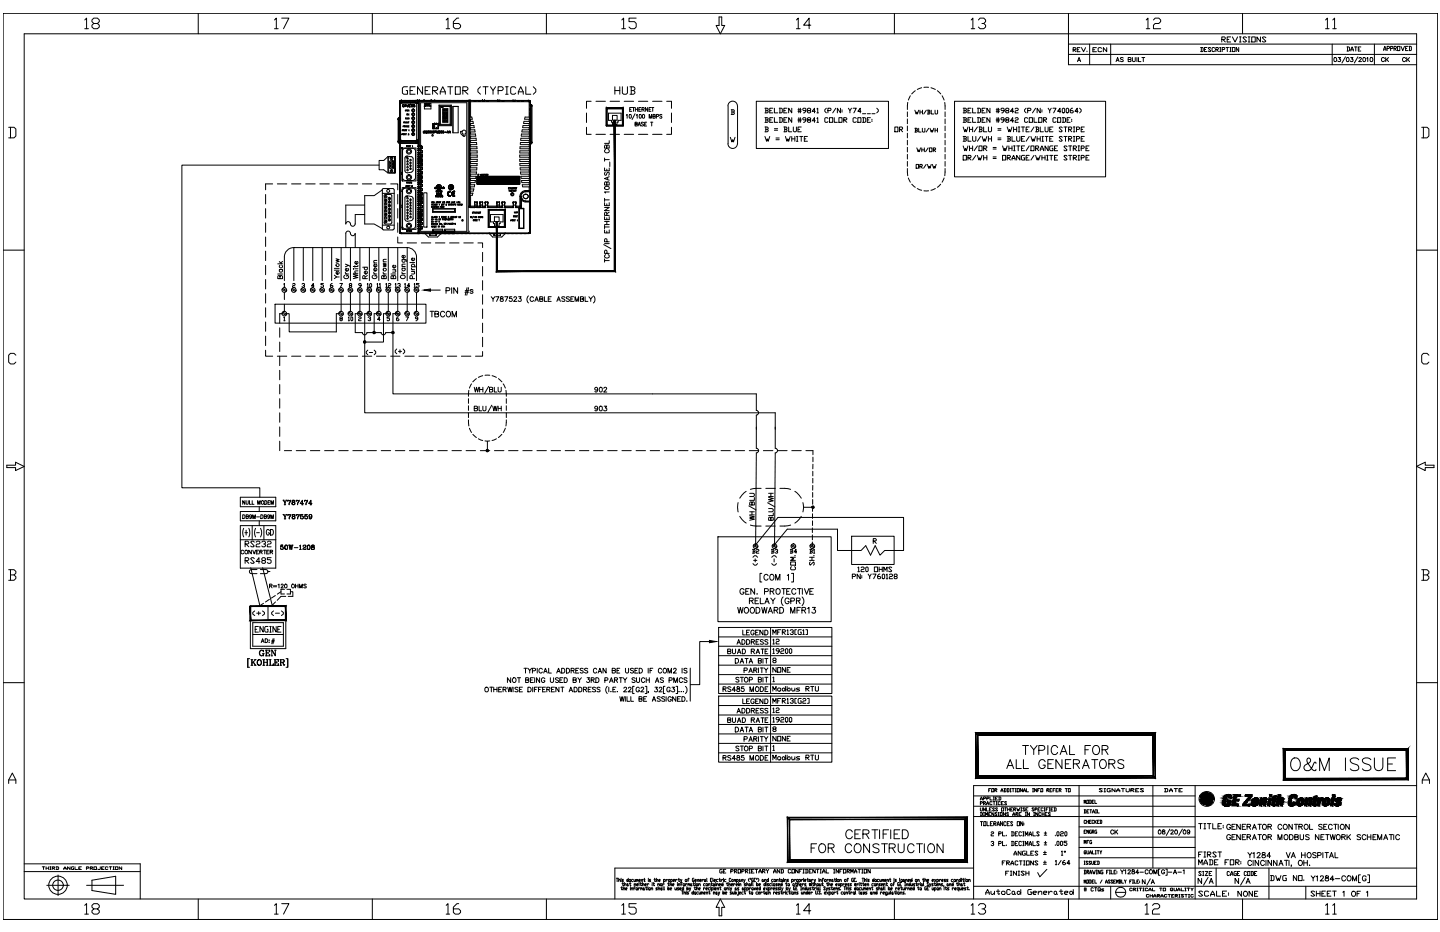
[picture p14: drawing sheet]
<svg xmlns="http://www.w3.org/2000/svg" width="432mm" height="279mm" viewBox="0 0 432 279" stroke-linecap="round" stroke-linejoin="round" font-family="sans-serif">
<!-- layer: PLC-VERSAMAX -->
<g fill="none" stroke="#000" stroke-width=".3">
<path d="M119.4 35.6v.1M119.4 35.7h.1M119.4 35.8h.1M119.4 35.8v.1M119.4 35.9h.1M119.4 35.9l.5 .1M119.4 35.5h.1M119.5 35.6h-.1M119.5 35.5h-.1M119.5 35.5v.1M119.5 35.5h.1M119.5 35.4v.1"/>
<path d="M119.6 35.4h-.1M119.6 35.4h.1M119.6 35.5h.1M119.6 35.4h.3M119.7 35.6h.1M119.7 35.5v.1M119.7 35.5h.1M119.7 35.4v.1M119.7 35.6v.2M119.7 35.8v.1M119.7 36v6.4M119.7 35.4h.1"/>
<path d="M119.8 35.6v.1M119.8 35.4h.1M119.8 35.4v.1M119.8 30.6h.1M119.8 30.8h.1M119.8 30.4v5M119.8 30.7h.1M119.9 30.4l-.1 .1M119.9 35.5v.1M119.9 35.5h.1M119.9 35.7v.2M119.9 30.8h4.8h-4.2"/>
<path d="M119.9 35.4h.1M119.9 30.8h.1M119.9 30.6h.1M119.9 30.7l.3 .1M119.9 30.6v.2M119.9 30.8v11.6M119.9 30.8h5.1M119.9 30.5h.1M119.9 30.5v.1M119.9 30.3v.1M119.9 30.4h.1M119.9 30.7h.1"/>
<path d="M119.9 30.3h.1M120 30.4h-.1M120 30.6h.1M120 30.8h.1M120 30.4h.1M120 30.3h.1M120 30.2v.1M120 30.2l-.1 .1M120 30.8l.1 11.4M120.1 30.4h-.1M120.1 30.4h.1M120.1 30.6h-.1"/>
<path d="M120.1 30.2h.1M120.1 30.3h.1M120.1 30.3v.1M120.1 30.5l-.1 .1M120.1 30.2h-.1M120.1 30.5h4.5M120.1 30.4v.1M120.1 30.4h4.5M120.1 30.1l-.1 .1M120.2 30.7v.1M120.2 30.2v.1M120.2 30.2h-.1"/>
<path d="M120.2 30.8h.1M120.2 30.2h.1M120.2 30.1h.1M120.3 30.2h-.1M120.3 30.8h.1M120.3 30.2h.1M120.3 30.1h-.1M120.3 30.1h38.3M120.3 30.1l.1 .1M120.3 30.1h.1M120.4 30.1h.1M120.4 30.2h.1"/>
<path d="M120.4 30.8h.1M120.4 30.7l.1 .1M120.5 30.8h.1M120.6 39.1l.3-.2h-.3v.4M120.7 31.5h.5a.27 .27 0 0 0-.4 0 .27 .27 0 0 0 0 .4 .27 .27 0 0 0 .4 0 .3 .3 0 0 1-.5 .1 .3 .3 0 0 1 0-.5zM120.9 37.9h.1M121 36.7h.2M121.1 37.7h-.2v.4M121.3 30.1v.1M121.3 36.5h-.3v.4M121.3 36.9l.2-.4 .1 .4M121.4 31.4l.4 .1-.4 .2 .4-.1v-.2h-.4v.7z"/>
<path d="M121.4 36.8h.2M121.4 39l.3-.1h-.3v.4M121.6 33.2l.2-.3h-.2v.4M121.6 39l.1 .3M121.6 35.5l.2-.2h-.2v.4M121.6 37.9l.2-.2h-.2v.4M121.7 36.5l.1 .4 .2-.1v-.3M121.7 35.5l.1 .2M121.8 37.9l.1 .2M121.8 38.9h.2M121.9 32.9l.1 .4 .1-.4 .1 .4 .1-.4M121.9 30.1v.1"/>
<path d="M121.9 38.9v.4M122 35.3v.4h.2v-.4M122 31.4l.2 .6 .2-.1 .1-.5-.1 .6-.3-.1zM122.1 36.5v.4h.3M122.2 26h-1.2l-.3 .4v1.5l.3 .4h1.2v-1.2h-.4M122.3 37.8h-.3l.1 .3 .2-.1M122.4 33.1l.3-.2h-.3v.4M122.4 37.9h.2M122.4 36.5h.3M122.4 34.1v.4M122.5 34.3l.2 .2M122.5 30.1v.1"/>
<path d="M122.5 36.5v.4M122.5 33.1l.2 .2M122.6 39l.1 .3M122.7 37.7h-.3v.4h.3M122.7 35.3v.4l-.3-.4v.4M122.7 34.1l-.3 .3M122.7 31.4h.4h-.3v.6l.3 .1h-.4zM122.8 31.7h.2zM123 27.1h.7M123.1 31.4h.1M123.2 30.1v.1M123.4 32h.3"/>
<path d="M123.4 31.4h.3M123.5 31.4v.6M123.6 31.4v.6M123.7 30.1l.1 .1M123.8 30.1v.1M124 31.4h.3h-.2l-.1 .2zM124 31.9l.1 .1M124.3 31.6v.4M124.4 31.8l-.4-.2a.24 .24 0 0 1 .4 0 .24 .24 0 0 1-.1 .4 .24 .24 0 0 1-.3-.1h.4M124.5 26h-1.5v2.3h1.5M124.6 30.4h.1M124.6 30.3h.1"/>
<path d="M124.6 30.2v.1M124.6 30.6h.1M124.6 30.2h.1M124.6 30.4v.1M124.6 30.5v.1M124.6 30.7h.1M124.6 30.1h.1M124.7 30.7h.1M124.7 30.8h.1M124.7 30.2h.1M124.7 30.2v.6M124.7 30.1h.1"/>
<path d="M124.7 30.3h.5M124.8 30.8h.1M124.8 30.2h.1M124.9 30.1h.1M124.9 30.8h.1M124.9 30.8v11.4M125 30.8h.1M125 30.1h.1M125.1 30.8h-.1M125.1 30.8h.1M125.1 30.1h.1M125.1 30.7h.1"/>
<path d="M125.2 30.8h.1M125.2 30.2h.1M125.2 30.2h.5M125.2 30.8h.3M125.2 30.2v.6M125.2 30.1h.1M125.2 30.7h-.1M125.2 30.7h.1M125.2 30.8h.2M125.2 30.6v.1M125.2 30.3h.1M125.3 30.2h.1"/>
<path d="M125.3 30.3h.1M125.3 30.2v.1M125.3 30.6h.1M125.3 30.3v.1M125.3 30.5v.1M125.3 30.5h.1M125.3 30.5h.2M125.3 30.8h.1M125.4 30.8v11.4M125.4 30.8h.1M125.4 30.7h.1M125.4 30.6h.1"/>
<path d="M125.4 30.5v.1M125.5 30.3h-.1M125.5 30.3v.1M125.5 30.2v.1M125.5 30.7h.1M125.5 30.4h.1M125.5 30.8h.1M125.5 30.4v13.5M125.5 30.4l-.2 .1M125.5 30.2h.1M125.5 30.3h.1M125.6 30.2h-.1"/>
<path d="M125.6 30.2h.1M125.6 30.3h.1M125.6 30.1h.1M125.7 30.3h.1M125.7 30.2v.1M125.7 30.4h.1M125.7 30.2h.1M125.7 30.1h.1M125.7 30.4h14.9M125.7 30.4h14.7v39.4M125.7 30.4v13.5M125.7 30.2h14.9"/>
<path d="M126.7 26v2.3l-1.5-2.3v2.3M126.9 39.3l.1 .6zM127.1 30.1h.1M127.2 30.2h.1M127.3 31h1.9v1.7h-1.9zM127.5 27.1h.7M127.5 31.8h.1M127.5 31.7h.1M127.6 31.8h.1M127.6 31.7h.1M127.7 31.1h.1M127.7 31.4l.1 .3"/>
<path d="M127.8 31.2h.1M127.8 31.2v.3l.1-.2M127.8 31.2h.9M127.8 31.7l-.6 .1 .3-.1M127.8 31.7h.1M127.8 31.4l.4 .4 .4-.4M127.9 31.2h.1M127.9 31.7h.1M127.9 39.3l.3 .1-.3 .4 .3 .1h-.4l.4-.4v-.2zM127.9 31.3h.1M127.9 31.3h.8M127.9 31.6v.1"/>
<path d="M127.9 31.7h-.4M127.9 31.7l-.7 .1M128 31.3h.1M128 31.4h.1M128 31.4l.2 .3 .3-.3M128 31.4l.7 .1M128 31.4l-.1 .1M128.5 31.3v.1M128.5 39.8h.2M128.5 39.3a.3 .3 0 0 1 .4 .2 .3 .3 0 0 1-.2 .3M128.5 31.3h.1M128.5 31.7l.7 .1"/>
<path d="M128.5 39.3v.5M128.5 31.7h.4M128.6 31.6h.1M128.6 31.3h-.1M128.6 31.3h.1M128.6 31.7h.1M128.6 31.2h.1M128.6 31.7l.6 .1-.3-.1M128.7 31.2h.1M128.7 31.3h.1M128.7 31.1h.1M128.7 31.4v.3"/>
<path d="M128.7 31.2v.3v-.2M128.9 31.7h.1M128.9 31.8h.1M129 31.8h.1M129 26h-1.5v2.3h1.5M129.1 39.8a.3 .3 0 0 1-.1-.3 .3 .3 0 0 1 .3-.2v.5M129.1 39.8h.2M129.2 30.2h.1M129.4 30.1h.1M129.5 30.1h.1M129.6 30.1h.8M129.7 27.1h1.2l.3-.3v-.4l-.3-.4h-1.2v2.3"/>
<path d="M129.8 37.1h.5M129.8 37.1v1.5M129.8 38.6h1.7M129.8 37.1h1.7M129.8 38.5h.1M129.8 38.4h.1M129.8 37.8h.5zM129.8 37.1v1.3M129.9 38.5l.2 .1M130 38.5h.1M130 38.5h1.3M130.1 38.5l-.3 .1"/>
<path d="M130.1 27.1l1.1 1.2M130.2 37.3h.1M130.2 37.1h.1M130.2 37.2h.1M130.3 37.2h-.1M130.3 37.2v.1M130.3 37.2h.1M130.3 39.3l.4 .1-.4 .2 .4-.1-.4-.2v.6zM130.3 38.2v-.4v.4M130.3 38.2l-.5 .1 .2-.1M130.3 38.2h-.3v.3M130.3 37.1h.1"/>
<path d="M130.3 37.1l-.5 .4M130.4 37.1l-.6 .4 .4-.2M130.4 30.1h.1M130.4 37.1l-.1 .1M130.4 37.1h.1M130.4 37.1v.3h.4v-.3M130.8 37.1h.1M130.9 37.1h.1M130.9 38.5h.1M130.9 38.4h.1M130.9 39.3l.2 .5 .2-.5-.1 .5h-.3zM130.9 37.1h.6"/>
<path d="M130.9 38.5v.1M131 38.4h.1M131 38.5h.1M131 38.5h.4M131.3 37.1l.1 1.4zM131.4 37.1h.1M131.5 37.1h.1M131.5 38.6h.1M131.5 37.1v.3M131.5 37.1v1.5M131.5 39.3h.4zM131.5 39.3v.6"/>
<path d="M131.6 39.6h.2zM131.6 39.8l.3 .1zM131.6 31.5h3.8v6.2h-3.8zM131.8 31.7v5.8M131.8 37.5h3.4M131.8 31.7l.3 .2M131.8 31.7h3.4M132 28.3v-.8l.8-1.5 .7 1.5v.8M132 27.5h1.5M132.1 31.9v5.4M132.1 31.9h2.9M132.1 37.3h2.9"/>
<path d="M132.1 37.3l-.3 .2M132.2 39.8h.2M132.2 39.3h.2M132.2 39.3v.5M132.4 39.3v.5M132.5 31.9v.3h.2h-.2zM132.7 32.2h.1M132.7 39.8h.1M132.8 30.1l-.1 .1M132.8 32.6h1.5v4.1h-1.5zM132.8 30.2h.1M132.8 30.1v.1"/>
<path d="M132.9 33.6l.3 .1M132.9 33.6v.5M132.9 35.2v.5M132.9 36v.5M132.9 34.1h.5M132.9 34.9h.5M132.9 34.3h.5M132.9 35.7h.5M132.9 35.2h.5M132.9 36.5h.5M132.9 36h.5M132.9 35.2l.1 .1"/>
<path d="M132.9 36l.1 .1M132.9 33.6h.5M132.9 32.8h.5M132.9 33.3h.5M132.9 31.9l-.2 .3zM132.9 32h.1M133 39.5v.3M133 36.1l.2 .2zM133 34.7l-.1-.4v.6M133 34.5l.2 .2zM133 33.8l.2 .1zM133 33.2l-.1-.4v.5"/>
<path d="M133 32.9l.2 .2zM133 33.7v.3M133 35.3v.2M133 36.1v.2M133 36.3h.2M133 36.1h.2M133 35.5l.4 .2M133 36.3l-.1 .2M133 35.5l-.1 .2M133 35.3h.2M133 34.7l-.1 .2M133 34l-.1 .1"/>
<path d="M133 34.7h.2M133 34.5h.2M133 34h.2M133 33.2h.2M133 32.9h.2M133 33.2l-.1 .1M133.1 39.6l-.4-.1 .1-.2h.3l-.3 .2 .3 .1v.2h-.4l.4-.1M133.2 35.3v.2v-.2M133.2 36.3l.2 .2M133.2 32.9v.3M133.2 33.7v.3M133.2 34.5v.2"/>
<path d="M133.2 36.1v.2M133.3 39.6h.6zM133.3 30.1h.7zM133.4 33.6v.5l-.2-.1M133.4 34.3v.6l-.2-.2M133.4 32.8v.5l-.2-.1M133.4 35.2v.5M133.4 36v.5M133.4 35.2l-.2 .1M133.4 36l-.2 .1M133.4 34.3l-.2 .2M133.4 33.6l-.2 .1"/>
<path d="M133.4 32.8l-.2 .1M133.7 33.6h.5l-.2 .1M133.7 36l.1 .1M133.7 33.6l.1 .1M133.7 35.2l.1 .1M133.7 34.1h.5M133.7 34.9h.5M133.7 34.3h.5M133.7 35.7h.5M133.7 35.2h.5M133.7 36.5h.5M133.7 36h.5"/>
<path d="M133.7 32.8v.5M133.7 33.6v.5M133.7 34.3v.6M133.7 35.2v.5M133.7 36v.5M133.7 34.3l.1 .2M133.7 32.8h.5M133.7 32.8l.1 .1M133.8 36.1h.2v.2h-.2zM133.8 34.5h.2v.2h-.2zM133.8 33.7h.2v.3h-.2zM133.8 32.9h.2v.3h-.2z"/>
<path d="M133.8 35.5l-.1 .2M133.8 36.3l-.1 .2M133.8 35.3v.2M133.8 35.5h.2M133.8 35.3h.2M133.8 34l-.1 .1M133.8 34.7l-.1 .2M133.8 33.2l-.1 .1M133.8 36.1l.2 .2zM133.8 34.5l.2 .2zM133.8 33.8l.2 .1zM133.8 32.9l.2 .2z"/>
<path d="M134 33.2l.2 .1h-.5M134 36.3l.2 .2M134 34l.2 .1M134 35.5l.2 .2M134 34.7l.2 .2M134 35.3v.2M134.1 39.7h.4M134.2 35.2l-.2 .1M134.2 36l-.2 .1M134.2 34.3l-.2 .2M134.2 32.8v.5M134.2 33.6v.5"/>
<path d="M134.2 34.3v.6M134.2 35.2v.5M134.2 36v.5M134.2 32.8l-.2 .1M134.3 26h1.5M134.3 39.3l.2 .6-.2-.6-.3 .6zM134.6 30.1h.6M134.9 39.3l.2 .6-.2-.6-.3 .6zM135 31.9v5.4M135 37.3l.2 .2M135 39.7h-.3h.4M135 26v2.3"/>
<path d="M135.2 31.7v5.8M135.2 31.7l-.2 .2M135.8 31.9h1.6v7.9h-1.6zM135.8 31.9h1.6M135.9 30.1h.6M136.5 26h1.5v2.3h-1.5zM137.1 30.1v.1M137.7 30.1v.1M138.4 30.1v.1M138.6 39.4h-.5a1.04 1.04 0 0 0 .7 1.2M138.7 39.2a.63 .63 0 0 1 1 .1 .63 .63 0 0 1-.2 .9l-.2 .7-.4-.1v-.6a.61 .61 0 0 1-.2-1zM138.8 27.1h1.1l.4-.3v-.4l-.4-.4h-1.1v2.3"/>
<path d="M139 30.1v.1M139.2 27.1l1.1 1.2M139.6 30.1l.1 .1M140.3 30.1v.1M140.6 30.2h.1M140.6 30.2v.2M140.6 30.4v31.5M140.7 30.2h.1M140.7 30.3h.1M140.7 30.1h.1M140.7 30.4h.1M140.7 30.3v.1"/>
<path d="M140.8 30.4h.1M140.8 30.4l.1 31.4M140.8 30.4v31.5M140.8 30.2h.1M140.8 30.1h.1M140.8 30.1v.1M140.8 30.3v.1M140.9 30.2h.1M140.9 30.3h.1M141 30.1h.1M141 30.2h.1M141 30.2v.1"/>
<path d="M141.1 30.2l-.1 .1M141.1 30.2v.3h-.2M141.1 30.2h17.3M141.1 38.3v.6M141.1 37h.9M141.1 36.4h.7M141.1 39.6h1.4M141.1 38.3h1.2M141.1 37.6h1M141.6 35.7l-.2-.6h-.5v.6h.2M141.7 35.7h-.6v.7h-.2v.6h.2l-.2 1.3h.2M141.8 36.3l.1 .7"/>
<path d="M142.1 37.6l.1 .6M142.1 30.2h.7h-.6M142.1 30.2h.1M142.3 38.9l.1 .6M142.4 38.9h-1.5v.7h.2l-.2 1.2h.2M142.8 30.2h-.7h.7M142.8 30.2h.1M143.4 30.2h.1M144 30.2h-.6h.6M144 30.2h.1M144.1 26l-.8 .8v.7l.8 .8M144.7 30.2h.1"/>
<path d="M144.8 26h1.6M145.3 30.2h-.6h.6M145.3 30.2h.1M145.6 26v2.3M145.9 30.2h.1M146.6 30.2h-.7h.7M146.6 30.2h.1M147.1 26l.7 1.1v1.2M148.6 26l-.8 1.1M149.3 30.2h.6zM149.3 30.2h.1M149.4 27.1h1.1l.4-.3v-.4l-.4-.4h-1.1v2.3"/>
<path d="M149.9 30.2h-.6h.6M149.9 30.2h.1M150.6 30.2h.1M151.1 30.2h-.5h.5M151.1 30.2h.1M151.6 28.3h.8M151.6 26h.8M152 26v2.3M153.9 30.2h.1M153.9 30.2h.5zM153.9 30.2h.5h-.5M154.4 30.2h.1"/>
<path d="M154.7 26.4l-.4-.4h-.8l-.4 .4v1.5l.4 .4h.8l.4-.4M155.1 30.2h.6h-.6M155.4 28.3v-.8l.7-1.5 .8 1.5v.8M155.4 27.5h1.5M155.7 30.2h.1M156.4 30.2h.6h-.6M156.4 30.2h.1M156.6 38.9l-.1 .6M156.8 37.6l-.1 .6M156.9 37.6h1.9v.7h-2M157 30.2h.1M157.1 36.3l-.1 .7"/>
<path d="M157.5 35.1l-.2 .6M157.5 35.1h1.3v.6h-1.5M157.7 26v2.3h1.5M158.4 30.2h.1M158.4 30.3h.1M158.5 30.2h.1M158.5 30.3h.1M158.6 30.3h.1M158.6 30.4h.1M158.6 30.1l-.2 .1M158.7 30.3h.1M158.7 30.4h.1"/>
<path d="M158.7 30.4v.1M158.7 38.3v.6h-2.1M158.7 35.7v.7h-1.5M158.7 30.5h.1M158.7 30.5h-17.6v4.6M158.7 38.9h.1v.7h-2.3M158.7 36.4h.1v.6h-1.8M158.7 30.5v4.6M158.7 37v.6M158.7 39.6v.6M158.7 30.1l.2 .1M158.7 30.3v.1"/>
<path d="M158.8 30.5h.1M158.8 30.4h.1M158.8 30.6h.1M158.8 30.5v.1M158.9 30.5v.1M158.9 30.7h.1M158.9 30.6h.1M158.9 30.6v.1M158.9 30.7v26.4M158.9 30.2v.1M158.9 30.3h.1M158.9 37v-.6v.6"/>
<path d="M158.9 39.6v-.6v.6M158.9 39.6h.1M158.9 39l.1 .6M158.9 38.3v-.6v.6M158.9 38.3h.1M158.9 37h.1M158.9 37.7l.1 .6M158.9 35.7v-.5v.5M158.9 35.7h.1M158.9 36.4l.1 .6M158.9 34.5v-.6v.6M158.9 34.5h.1"/>
<path d="M158.9 35.2l.1 .5M158.9 33.9l.1 .6M158.9 32.6l.1 .6zM158.9 32.6v.6zM159 37v-.6v.6M159 39.6v-.6v.6M159 38.3v-.6v.6M159 35.7v-.5v.5M159 34.5v-.6v.6M159 32.6v.6zM159 30.3v.1M159 30.4h.1"/>
<path d="M159 30.5h.1M159 31.8h.1M159 31.7h.1M159 31.6v.1M159 31.5v.1M159 31.4v.1M159 31.5h.1M159 31.4h.1M159 30.5l.1 .1M159.1 30.5h.1M159.1 30.5v.1M159.1 31.4v-.8v.8"/>
<path d="M159.1 31.4h.1M159.1 30.6l-.2 .1M159.1 31.8h.1M159.1 31.7h.1M159.1 31.5h.1M159.2 31.8v10.8M159.2 31.6l-.1 .1M159.2 31.5v.1M159.2 31.4v.1M159.2 31.4h.1M159.2 31.3h.1M159.2 31.3l.1 .1"/>
<path d="M159.3 31.4h.1M159.3 31.5h.1M159.4 31.4v.1M159.4 31.5h.1M159.4 31.6v.1M159.4 31.7h.1M159.4 31.6h.1M159.4 31.8h.1M159.4 31.9l-.3-.1v10.8M159.4 31.8v.1M159.5 31.8l-.1 10.8M159.9 26l.8 .8v.7l-.8 .8"/>
<path d="M175.9 38.2v2.1h1.4M175.9 33.9v2.8M177.3 30.4h-1.4v2.1M178.7 30.4h2.8M181.8 32.4h5.1h-5.1M181.8 37.7v-5.3v5.3M181.8 37.7h.1M181.8 32.4h.1M181.9 37.5l.2 .1M181.9 37.5v-4.8h4.8v4.8M182.1 32.5l-.2 .1M182.1 32.5v5h4.5v-5"/>
<path d="M182.1 37.6h4.5M182.1 32.5h4.5M182.5 33.9h3.7v2.2h-.9v.5h-.3v.8h-1.3v-.8h-.3v-.5h-.9zM182.9 30.4h2.9M183.7 34.6h1.4v1.4h-1.4zM184.4 27.1h1.5M184.4 26v2.3M185.9 26v2.3M186.6 32.5l.1 .1M186.6 26v1.9l.4 .4h.8l.3-.4v-1.9M186.7 37.5l-.1 .1M186.9 37.7h-5.1h5.1"/>
<path d="M186.9 32.4v5.3v-5.3M186.9 37.7h.1M186.9 32.4h.1M187.2 30.4h2.8M187.8 34.5l.3-.2v1.1M188.8 34.3h.1a.56 .56 0 0 1 .4 .6 .56 .56 0 0 1-.5 .5zM188.8 32.8h.4M188.9 26h1.1l.4 .4v.4l-.4 .3M189.3 27.1h.7l.4 .4v.4l-.4 .4h-1.1M189.3 26v2.3M189.5 32.2h-.7v1.2h.7M189.6 32.2h.7"/>
<path d="M190 32.2v1.2M190.4 37.2l.6-.1v-.4l-.6-.1v1.2l.6-.1 .1-.3-.2-.2M190.4 34.1l-.9 1.7M190.5 32.8h.7M190.5 32.2v1.2M190.8 34.5l.3-.2v1.1M191.2 32.2v1.2M191.3 37.8l.4-1.2 .4 1.2M191.4 30.4h2.8M191.4 37.4h.5M191.6 32.8h.4M191.8 34.3h.2a.56 .56 0 0 1 .3 .6 .56 .56 0 0 1-.5 .5z"/>
<path d="M192.2 32.2h-.6v1.2h.6M192.5 32.8l.6-.1v-.3l-.6-.2v1.2M192.8 34.3h.1a.56 .56 0 0 1 .4 .6 .56 .56 0 0 1-.5 .5zM192.8 32.8l.4 .6M193 36.8l-.3-.2-.5 .2 .8 .6-.3 .4-.5-.2M193.3 37.2h.4M193.9 36.6h-.6v1.2h.6M194.2 32.2v1.2l-.7-1.2v1.2M194.6 32.8h.4M194.7 35.4v-1.1l.3 1.1 .4-1.1v1.1M195.1 36.6h.7M195.2 32.2h-.6v1.2h.6"/>
<path d="M195.4 32.2h.7M195.4 36.6v1.2M195.7 30.4h2.8M195.7 32.2v1.2M195.8 34.9l.6-.1v-.5h-.6v1.1h.6l.1-.3-.2-.2M196.8 34.9h.6v-.6h-.6v1.1M198.5 34.5l-.2-.2-.5 .2 .6 .4v.5l-.6-.1M199.9 30.4h1.5v2.1M201.4 38.2v2.1h-1.5M201.4 33.9v2.8M119.4 42.4h.1M119.4 42.5h.1"/>
<path d="M119.4 42.6h.1M119.4 42.7h.1M119.4 42.4v.1M119.4 42.5v.1M119.4 42.3v.1M119.4 42.3v-6.3v6.3M119.4 42.3h.5M119.4 42.3h.1M119.4 42.6l.1 .1M119.5 42.7h.1M119.5 42.7v.1M119.5 42.8h.1"/>
<path d="M119.6 42.8h.1M119.7 42.6v.1M119.7 42.7h.1M119.7 42.7v.1M119.7 42.5v.2M119.7 42.4v.1M119.7 42.8h.1M119.7 42.8h.2M119.8 42.6v.1M119.8 42.7h.1M119.8 42.7v.1M119.8 42.5h.1"/>
<path d="M119.8 42.4v.1M119.8 42.4h.1M119.8 42.8v26.8M119.8 42.9h.1M119.8 42.8v.1M119.8 42.8h.1M119.9 42.5v.1M119.9 42.4v-.2v.4M119.9 43h.1M119.9 42.9v.1M119.9 43h.2M119.9 42.6h.2v.3"/>
<path d="M119.9 42.2h.1M119.9 42.6v.1M119.9 43v26.5M119.9 42.2h5M119.9 42.9h.1M119.9 42.8h.1M119.9 42.7h.1M119.9 42.2v.1M119.9 42.1h.1M119.9 42.7l.1 .1M119.9 42.3h.1M120 42.8h.1"/>
<path d="M120 42.3h.1M120 42.1h.1M120 42.8v.1M120 42.4h.1M120 42.8l.1 .1M120 42.9h.1M120 42.2h.1M120.1 42.4v.2h5.3M120.1 42.1h-.1M120.1 42.9h.1M120.1 43v26.8M120.1 42.9h5.3"/>
<path d="M120.1 43h5.4M120.1 42.8h.1M120.1 42.5h5.4l-.1 .1M120.2 42.2h.1M120.2 42.2l-.3 .1M120.2 42.1v.1M120.2 42.1h.1M120.3 42.2h-.1M120.3 42.1h.1M120.3 42.2h.1M120.4 42.2h.1M120.4 42.1v.1"/>
<path d="M120.5 40.3l.2-.2h-.2v.3M120.6 51.8h.1M120.6 56.9h.1M120.6 56.8h.2l-.2 .1M120.6 51.9h.1M120.6 52.2h.1M120.6 44.4h.1M120.6 44.3h.1M120.6 57.4h.1M120.6 57.5h.1M120.6 54.2v-9.8v9.8M120.6 52.2v2"/>
<path d="M120.6 52.3h.1M120.6 51.7h.1M120.6 51.7v.2M120.6 44.4v.1M120.6 44.5h.1M120.6 44.4h4.1v9.8h-4.1M120.6 56.3h4.1v12.5h-4.1zM120.6 44.5v7.2M120.7 45.4v7.8a.95 .95 0 0 0 .9 .9M120.8 56.9h-.2M121 56.3v.2M121.1 56.5v-.3v.3"/>
<path d="M121.3 40.3l.3-.2h-.3v.3M121.4 40.3l.2 .1M121.6 56.4a.89 .89 0 0 0-.9 .9v10.4a.95 .95 0 0 0 .9 .9M121.6 44.4a.95 .95 0 0 0-.9 1M121.6 54.1h2.1M121.6 56.4h2.1M121.6 40.1h.3M121.6 44.5h2.1M121.7 55.8l.3-.2h-.3v.4M121.8 47h.4v.2h-.4zM121.8 40.1v.3M121.8 58.9l.4 .1z"/>
<path d="M121.9 54.7l.2-.2h-.2v.4M121.9 43.8l.2-.1h-.2v.3M122 54.7l.1 .2M122.4 40.1l.2 .1-.2 .2h.3M122.4 54.6h-.2l.2 .3h-.2M122.5 55.8l.2-.2h-.2v.4M122.6 54.6h.2l-.2 .3h.2M122.6 55.8l.1 .2M122.6 43.8l.3-.1h-.3v.3M122.7 43.8l.2 .2M122.8 55.6h.2M122.9 55.6v.4"/>
<path d="M122.9 43.7h.3M123 54.5h.1v.4h-.2M123 43.7v.3M123.2 54.6h.3l-.3 .3h.3M123.4 51.6l.5-.6-.1-3.7-.4-.3-1.6-.2-.4 .6 .1 4 .5 .4 1.4-.2M123.5 55.7l.2-.1-.3 .4h.3M123.6 43.7l.1 .3M123.6 56.4a.95 .95 0 0 1 1 .9v10.4a.95 .95 0 0 1-1 .9M123.6 44.4a.95 .95 0 0 1 1 1M124.5 42.2h.1M124.6 42.6v.1M124.6 45.4v7.8a.95 .95 0 0 1-1 .9"/>
<path d="M124.6 42.6v.3l.1-.3M124.6 42.6h.1M124.6 42.7h.1M124.6 42.8h.1M124.6 42.5h.1M124.7 42.8h.1M124.7 42.6h.1M124.7 42.9h.1M124.7 42.2h.1M124.7 42.6h.5M124.7 42.1h.1M124.7 42.5h.1"/>
<path d="M124.8 42.2h.1M124.8 42.6h-.1M124.8 42.8h.1M124.8 42.9h.1M124.8 42.5h.1M124.8 42.1h.1M124.9 42.6h.1M124.9 42.2h.1M124.9 42.8h.1M124.9 42.9h.1M124.9 42.5h.1M124.9 42.1h.1"/>
<path d="M125 42.9h-.1M125 42.6h.1M125 42.8h.1M125 42.5h.1M125 42.2h.1M125 42.2h.4M125.1 42.1h.1M125.1 42.6h.1M125.1 42.2h.1M125.1 42.9h.1M125.1 42.8h.1M125.1 42.5h.1"/>
<path d="M125.2 42.8h-.1M125.2 42.1h.1M125.2 42.5h.1M125.2 42.6h.1M125.2 42.2h.1M125.2 42.7h.1M125.2 42.6v.3zM125.2 42.2h.2M125.2 42.8h.1M125.2 42.9h.1M125.3 42.1h.1M125.3 42.2h.1"/>
<path d="M125.3 42.3h.1M125.3 42.6v.1M125.3 50.8h.1M125.3 56.6h.1M125.3 55.3h.1M125.3 54h.1M125.3 46.4h.1M125.3 59.1h.1M125.3 47.7h.1M125.3 49h.1M125.3 48.2h.1M125.4 42.9h.1"/>
<path d="M125.4 42.8h.1M125.4 42.2h.1M125.4 42.7h.1M125.4 42.3h.1M125.4 42.4h.1M125.4 42.6h.1M125.4 59.1h.1M125.4 57.8h.1M125.4 56.6h.1M125.4 55.3h.1M125.4 54h.7h-.4M125.4 54h.1"/>
<path d="M125.4 52.8h.1M125.4 52.8h1.2v.6h-1.2v.6M125.4 51.5h.7h-.4M125.4 51.5h.1M125.4 50.2h.1M125.4 49h.1M125.4 47.7h.1M125.4 46.5h.1M125.4 45.2h.1M125.4 42.9v1h.9M125.4 43.9h.1M125.4 42.4v.2"/>
<path d="M125.4 44.5v.7M125.4 45.7v.8M125.4 48.3v.7M125.4 50.8v.7M125.4 57.1v.7M125.4 58.4v.7M125.4 59.7v.7M125.4 59.7h1.2M125.4 58.4h1.2M125.4 57.1l.9 .1M125.4 44.5h.9M125.4 50.2h.7"/>
<path d="M125.4 49h.7M125.4 47.7h.7M125.4 45.7h.7M125.4 46.5h.7M125.4 48.3h.1M125.4 55.9h.1M125.4 47h.1M125.4 45.7h.1M125.4 53.3h.1M125.4 59.7h.1M125.4 58.4h.1M125.4 54.6h.1"/>
<path d="M125.4 52h.1M125.4 50.8h.1M125.4 44.4h.1M125.4 57.1h.1M125.4 49.5h.1M125.4 45.1h.1M125.4 42.1h.1M125.4 56.5h.1M125.4 53.4h.1M125.4 46.4h.1M125.4 52.7h.1M125.4 52.1h.1"/>
<path d="M125.4 41.6l.1 .5M125.4 58.3h.1M125.4 48.2h.1M125.4 59.6h.1M125.4 42.7v.1M125.4 42.3v.1M125.4 57.2h.1M125.4 47l.1 .7M125.4 44.5h.1M125.4 42.6v.1M125.4 43v.9M125.4 49.5v.7"/>
<path d="M125.4 52.1v.7M125.4 53.4v.6M125.4 54.6v.7M125.4 55.9v.7M125.4 57.2v.6M125.4 50.8l.1 .1M125.4 49.5l.1 .1M125.4 45.7l.1 .1M125.5 56.5h.1M125.5 55.3h.1M125.5 52.7h.1M125.5 51.4h.1"/>
<path d="M125.5 50.2h.1M125.5 47.6h.1M125.5 43.8h.1M125.5 59.1h.1M125.5 57.8h.1M125.5 54h.1M125.5 48.9h.1M125.5 46.4h.1M125.5 45.1h.1M125.5 42.9h.1M125.5 48.3h.1M125.5 45.8h.1"/>
<path d="M125.5 55.9h.1M125.5 42.1h.1M125.5 42.2h.1M125.5 42.3h.1M125.5 42.8v.1M125.5 42.8h.1M125.5 42.7v.1M125.5 42.7h.1M125.5 42.4h.1M125.5 59.1h-.1M125.5 56.6h.1M125.5 53.4l-.1 .6"/>
<path d="M125.5 52.8h.1M125.5 50.9l-.1 .6M125.5 49h.1M125.5 45.1l-.1 .1M125.5 43.9h.1M125.5 43h.1M125.5 42.6h.1M125.5 44.5v.6M125.5 45.8v.6M125.5 47v.7M125.5 48.3v.7M125.5 49.6v.6"/>
<path d="M125.5 52.1v.7M125.5 54.6l-.1 .7M125.5 55.9v.6M125.5 57.2v.6M125.5 58.4v.7M125.5 59.7v.6M125.5 57.8h-.1M125.5 56.5l-.1 .1M125.5 49h-.1M125.5 46.4l-.1 .1M125.5 43.9h-.1M125.5 47h.1"/>
<path d="M125.5 57.1h.1M125.5 44.5h.1M125.5 59h.1M125.5 47.7h.1M125.5 57.2h.1M125.5 59.7h.1M125.5 58.4h.1M125.5 54.6h.1M125.5 53.4h.1M125.5 52.1h.1M125.5 49.5h.1M125.5 45.7h.1"/>
<path d="M125.5 50.8h.1M125.6 57.8h-.1M125.6 52.8h-.1M125.6 47.6h-.1M125.6 59.7h.1M125.6 55.9h.1M125.6 48.3h.1M125.6 58.4h.1M125.6 54.6h.1M125.6 47h.1M125.6 57.1h.1M125.6 53.4h.1"/>
<path d="M125.6 52.1h.1M125.6 45.7h.1M125.6 49.6h.1M125.6 44.5h.1M125.6 50.8h.1M125.6 45.1h.1M125.6 51.4h.1M125.6 50.2h.1M125.6 43.8h.1M125.6 57.2h.1M125.6 45.8h.1M125.6 59.1h.1"/>
<path d="M125.6 48.9h.1M125.6 47.6h.1M125.6 49.5h.1M125.7 54.7h.1M125.7 52.1h.1M125.7 50.9h.1M125.7 48.3h.9M125.7 47h.1M125.7 45.8h.9M125.7 44.5h.1M125.7 50.2h-.1M125.7 51.4h-.1"/>
<path d="M125.7 43.9h-.1M125.7 56.5h-.1M125.7 52.7h-.1M125.7 57.8h-.1M125.7 54h-.1M125.7 46.4h-.1M125.7 59h-.1M125.7 55.3h-.1M125.7 49h-.1M125.7 47.7h-.1M125.7 59.7h.1M125.7 59.7v.6"/>
<path d="M125.7 59.1h.4M125.7 59.1h.1M125.7 58.4h.4M125.7 58.4h.1M125.7 57.2v.6h.4M125.7 57.8h.1M125.7 56.5h.1M125.7 57.2h.1M125.7 56.5h.9v.7h-.9M125.7 54.6v.7h.4h-.7M125.7 55.9h.4M125.7 55.3h.1"/>
<path d="M125.7 55.9h.1M125.7 54.6h.4h-.7v.7M125.7 54h.1M125.7 52.8h.1M125.7 53.4h.1M125.7 52.1h.4M125.7 51.5h.1M125.7 50.9h.4M125.7 49.6h.1M125.7 50.2h.1M125.7 49.6v.6M125.7 48.3h.1"/>
<path d="M125.7 49h.1M125.7 48.3v.7M125.7 47.7h.4M125.7 47.7h.1M125.7 47h.4M125.7 45.8h.1M125.7 46.4h.1M125.7 45.8v.6M125.7 45.1h.4M125.7 45.1h.1M125.7 44.5h.4M125.7 43.9h.1"/>
<path d="M125.7 44.5v.6M125.7 47v.7M125.7 50.9v.6M125.7 52.1v.7M125.7 53.4v.6M125.7 55.9v.6M125.7 57.2v.6M125.7 58.4v.7M125.7 49h.9M125.7 46.4h.9M125.7 43.9h.9M126.1 59.7v.6"/>
<path d="M126.1 59.1h.1M126.1 58.4h.1M126.1 57.8h.1M126.1 56.5h.1M126.1 57.2h.1M126.1 55.3v.6M126.1 54h.1M126.1 52.1v1.3M126.1 53.4h.1M126.1 51.5v.6h-.7v.7M126.1 52.1h.1M126.1 51.5h.1"/>
<path d="M126.1 50.2v.6h-.7M126.1 50.9h.1M126.1 49.6v.6M126.1 48.3v.7M126.1 47.7h.1M126.1 46.5v.5h-.7v.7M126.1 47h.1M126.1 45.8v.6M126.1 45.1h.1M126.1 44.5h.1M126.1 43.9h.1M126.1 55.3h.5"/>
<path d="M126.1 45.7v-14.9h13.9v38.6h-6.5M126.1 47v.7M126.1 49v.5M126.1 50.9v.6M126.1 53.4v1.9M126.1 55.9v3.8M126.1 59.7h.2M126.1 59.1h.5M126.1 58.4h.2M126.1 57.8h.5M126.1 55.3h.2M126.1 52.1h.5"/>
<path d="M126.1 50.9h.5M126.1 50.8l.2 .1M126.1 49.5l.2 .1M126.1 48.3h.2M126.1 47.7h.5M126.1 47h.5M126.1 47h.2M126.1 45.7l.2 .1M126.1 45.1h.5M126.1 44.5h.5M126.3 44.5h.1M126.3 45.8h.1"/>
<path d="M126.3 55.9h.1M126.3 51.5h.1M126.3 55.3h.1M126.3 49h.1M126.3 47.6h.1M126.3 57.2h.1M126.3 58.4h.1M126.3 54.6h.1M126.3 48.3h.1M126.3 47h.1M126.3 59.7h.1M126.3 52.1h.1"/>
<path d="M126.3 50.8h.1M126.3 49.5h.1M126.3 45.7h.1M126.3 57.1h.1M126.3 53.4h.1M126.3 54h.1M126.3 50.2h.1M126.3 43.8h.1M126.3 57.8h.1M126.3 56.5h.1M126.3 52.7h.1M126.3 46.4h.1"/>
<path d="M126.3 45.1h.1M126.3 59.1h.1M126.3 51.4h.1M126.3 48.9h.1M126.3 47.7h.1M126.3 54h-.2h.5M126.3 51.5h-.2h.5h-.2M126.3 50.2h-.2h.5M126.3 50.9h.1M126.3 49.6h.1M126.3 47.7h-.2v.6h-.7M126.3 57.8h-.9"/>
<path d="M126.3 59.1h-.9M126.3 56.5l-.9 .1M126.3 49h-.2M126.3 46.4l-.2 .1M126.3 45.1l-.9 .1M126.3 59h.1M126.4 59.7h.1M126.4 48.3h.1M126.4 59.1h.1M126.4 59.1h.2M126.4 57.8h.1M126.4 57.8h.2"/>
<path d="M126.4 56.5h.1M126.4 56.5h.2v.7h-.3M126.4 55.3h.2v.6h-.2M126.4 55.3h.1M126.4 54h.1M126.4 54h.2M126.4 52.8h.1M126.4 52.8h.2v.6h-.3M126.4 51.5h.1M126.4 50.2h.1M126.4 49h.1M126.4 47.7h.1"/>
<path d="M126.4 47.7h.2M126.4 46.4h.1M126.4 45.1h.1M126.4 45.1h.2M126.4 43.9h.1M126.4 43.9h.2M126.4 50.2h.2M126.6 59.7h.1M126.6 58.4h.1M126.6 55.3v.6h-1.2v.7M126.6 51.5v.6zM126.6 50.2v.7v-.7"/>
<path d="M126.6 50.9h.1M126.6 49.6h.1M126.6 50.2h.1M126.6 47.7v.6v-.6M126.6 48.3h.1M126.6 49h.1M126.6 46.4v.6v-.6M126.6 47h.1M126.6 45.8h.1M126.6 46.4h.1M126.6 44.5h.1M126.6 54v.7l-.5-.1"/>
<path d="M126.6 43.9v.6M126.6 45.1v.7M126.6 49v.6M126.6 57.8v.6M126.6 59.1v.6M126.6 49.6l-1.2-.1v.7M127.1 57.8h.9v10.3h-.9zM130.5 56.2h.1M130.5 56.6h.1M130.5 56.5h.1M130.5 56.2l-.1 .2M130.6 56.2h.1"/>
<path d="M130.6 56.2l-.2 .3M130.6 56.5v.1M130.6 56.1h.1M130.6 56.2l.1 .1M130.7 58.6h.2l-.2 .1 .2 .4h-.2zM130.8 57.2l.2 .4h-.2zM130.9 56.1a.74 .74 0 0 0 .7 .8 .74 .74 0 0 0 .7-.8M130.9 56.1a.7 .7 0 0 0 .7 .7 .7 .7 0 0 0 .7-.7M131 58.7l.1-.1v.5zM131.1 58.1h.1M131 58.1l.1 .2zM131.1 57.9v.4h-.1z"/>
<path d="M131.1 57.2v.4zM131.2 56.3h.2M131.2 55.9h.1M131.2 56h.1M131.2 56.2h.1M131.2 56.1h.1M131.2 55.7h.1M131.2 55.8h.1M131.2 56.3l.1 .1M131.2 56.4h.3M131.3 58.6h.2l-.2 .2h.2l-.1 .3-.2-.1h.2zM131.3 57.2l.2 .1-.2-.1 .2 .2-.1 .2z"/>
<path d="M131.3 56.2h.2M131.3 56.2l-.1-.5v.6M131.3 56.2h.1M131.3 55.9h.1M131.3 56.1h.1M131.3 55.8h.1M131.4 58.8h.1M131.4 56.4h.1M131.5 58.3h.1M131.5 56.2l.1-.5v.6M131.5 55.9h.1M131.5 56h.1"/>
<path d="M131.5 56.2h.1M131.5 56.1h.1M131.5 55.7h.1M131.5 55.8h.1M131.5 56.3l-.2 .1M131.6 58.6h.2l-.1 .5 .1-.4zM131.6 57.2h.2v.4zM131.6 56.3h-.4M131.6 56.2h.1M131.6 55.9h.1M131.6 56.1h.1M131.6 55.8h.1"/>
<path d="M131.6 58l.1 .3zM131.6 57.9l-.1 .4M131.7 58l-.2 .3-.2-.4 .2 .4M131.8 55.9l.3 .7h-.3zM131.8 56.4h.1M131.8 55.9h.1M131.8 56.1v.3M131.8 56.4l.3 .1M131.8 56.6h.3M131.8 56h.1M131.8 58.1l.1 .2zM131.8 58.1h.1"/>
<path d="M131.8 56.4h.3M131.8 56.3h.1M131.8 56.1h.1M131.8 56.2h.1M131.8 56.2v.1M131.8 55.9v.2M131.9 57.9v.4l-.1-.1zM132 58.6h.1l-.1 .2h.1v.3l-.2-.1h.2zM132 57.2h.2h-.2l.2 .4h-.2zM132.1 56.5h.1M132.1 58.8h.1M132.2 58l.1 .1z"/>
<path d="M132.2 57.9l.1 .1-.1 .3zM132.3 58.7l.1-.1v.5zM132.3 57.2h.3l-.1 .4h-.2zM132.3 57.2l.1 .4zM132.3 56.1a.74 .74 0 0 0-.7-.7 .74 .74 0 0 0-.7 .7M132.6 56.4h.3M132.6 58.6h.2l-.2 .2h.2l-.1 .3-.1-.1h.1zM132.7 58.8h.1M132.8 56.4l-.2 .1v-.4v.4M132.9 56.1l.1 .5M132.9 56.4h.1M132.9 56.4v-.3v.3"/>
<path d="M132.9 56.2v.1M132.9 56.2h.3M132.9 56.3h.1M133 56.2h.1M133 56.5h.1M133 56.4v.1M133 56.4h.1M133 56.3h.1M133 56.2v.1M133 56.1v.1M133 56.2l.1 .1M133.1 56.3v.1"/>
<path d="M133.1 56.4h.1M133.1 56.4v.1M133.2 56.4l-.1 .2M133.2 56.3v.1M134.2 58.2l.3 .1M134.2 58h.2M134.2 58.2h.2M134.2 58.1h.2M134.2 57.8v.6M134.2 58.4h.3M134.2 57.8h.3M134.2 58.3h.3"/>
<path d="M134.2 58.4l.4 .4 .4 .1M134.3 58.5h.2M134.3 58.6h.4M134.4 58.6h.7v.2h-.4M134.4 57.5l-.2 .3M134.4 58v.2M134.4 58.2l.6 .4M134.4 58.1h-.2h.2M134.4 58h-.2h.2M134.4 57.5h.7h-.6M134.5 57.9h-.3h.3M134.5 58.7h.6"/>
<path d="M134.5 57.5h.6M134.5 58.8h.6h-.5M134.5 57.7l-.2 .1M134.6 58.5h-.3h.3M134.6 57.4h.5h-.4M134.7 57.6l-.4 .1M134.8 57.3h.3M134.8 57.5l-.4 .1M135 56.4h.6M135 55.7h.4M135 55.8h.6M135 55.7v.8"/>
<path d="M135 56.3h.2M135 56.4h.2M135 55.9h.2M135 56h.2M135 56.2h.2M135 56.1h.2M135 57.3l-.6 .2M135 57.5l-.4 .1-.2 .4M135.1 57.3v.2M135.3 55.7l.4 .4-.4 .4M135.4 56.4h.2M135.4 55.9h.2"/>
<path d="M135.4 56.3h.3M135.4 55.9h.3M135.4 58h.3M135.4 58.2h.3M135.4 58.2h.8M135.4 58.1h.8M135.5 56l-.3-.2 .1 .6M135.5 58.4h.3M135.5 56.1l.2 .1M135.5 57.8h.2M135.5 57.8h.3M135.5 56.5h-.5"/>
<path d="M135.5 56h.2M135.5 58.3h.2M135.5 56.1h.2M135.5 58.5h.3M135.6 58.6h.7v.3l-.4-.1M135.7 58.2l.6 .4M135.7 56.1l-.5 .3M135.7 58h.5v.2h-.5M135.7 58.3h-.2h.2M135.7 57.5h.6h-.6M135.7 57.9h-.2h.2M135.7 58.7h.6"/>
<path d="M135.8 57.5h.5M135.8 58.8h.5h-.4M135.8 57.7l-.3 .1M135.9 58.5l-.3 .1M135.9 57.4h.4h-.4M135.9 57.6l-.3 .1M136 57.3h.3M136.1 57.5l-.5 .1M136.2 58.1h-.8h.8M136.2 58h-.8h.8M136.3 57.3a.78 .78 0 0 0-.9 .8 .78 .78 0 0 0 .9 .8M136.3 57.5l-.6 .5"/>
<path d="M136.3 57.3v.2M141.1 57.9h-.2v.7h.2M141.1 56.7h-.2v.6h.2M141.1 55.4h-.2v.6h.2M141.1 53.5l1.5-.1 .2-.6h-1.9v.7h.2l-.2 1.3h.2M141.1 46.5h-.2v.6h.2M141.1 46.5h2v.6M141.1 44.6v.6h-.2v.7h.2M141.1 44h-.2v.6h.2M141.1 42.7h-.2v.7h.2M141.1 41.5h-.2v.6h.2M141.1 54.1h1.5"/>
<path d="M141.1 42.1v.6M141.1 43.4v.6M141.1 47.1v.7M141.1 52.2v.6M141.1 56v.7M141.1 57.3v.6M141.1 58.6v3.4M141.1 58.6h.6M141.1 57.9h.7M141.1 57.3h.9M141.1 56.7h1M141.1 56h1.2"/>
<path d="M141.1 55.4h1.3M141.1 47.1h2M141.1 49h2M141.1 45.2h2M141.1 52.2h1.7M141.1 51.6h1.8M141.1 50.9h1.9M141.1 50.3h1.9M141.1 48.4h2M141.1 44h1.9M141.1 42.7h1.8M141.1 42.1h1.7"/>
<path d="M141.1 41.5h1.7M141.1 40.2h1.5M141.8 57.9l-.2 .6M142.1 56.6l-.2 .7M142.3 55.4l-.1 .6M142.6 40.1v.7M142.6 54.1l-.2 .6-1.3 .1v.6M142.7 40.8h-1.6v.7M142.7 41.4l.1 .6M142.9 42.7v.6l-1.8 .1M142.9 51.5l-.1 .7M143 43.9v.7h-1.9"/>
<path d="M143 50.3l-.1 .6M143.1 52.8h12.7v2.4h-12.7zM143.1 49.7h-2v.6h-.2v.6h.2l-.2 1.3h.2M143.1 52.9h12.7M143.1 53h12.7M143.1 53.1h12.7M143.1 53.2h12.7M143.1 53.3h12.7M143.1 53.4h12.7M143.1 53.5h12.7M143.1 53.6h12.7M143.1 53.7h12.7"/>
<path d="M143.1 53.8h12.7M143.1 53.9h12.7M143.1 54h12.7M143.1 54.1h12.7M143.1 54.2h12.7M143.1 54.4h12.7M143.1 54.5h12.7M143.1 54.6h12.7M143.1 54.7h12.7M143.1 54.8h12.7M143.1 54.9h12.7M143.1 55h12.7"/>
<path d="M143.1 55.1h12.7M143.1 55.2h12.7M143.1 45.2v.6M143.1 49l-.1 .6M143.1 48.4v-.6h-2.2v.6h.2l-.2 1.3h.2M143.1 45.9h-2v.6M143.3 52.2v.4M143.4 52.4l.3-.1-.3-.1v.4M144.1 52.6l.1-.4 .1 .4M144.1 52.5h.2M144.4 52.2l.3 .1-.1 .3h-.2zM144.8 52.2l.2 .1v.3h-.2z"/>
<path d="M145.1 52.4l.3-.1-.3-.1v.4M145.3 52.4l.1 .2M145.5 52.4h.1M145.7 52.2h-.2v.4h.2M146 52.3h-.2l.2 .3-.2-.1M146.4 52.3h-.3l.3 .3-.3-.1M152.5 56.4h.1M152.7 57.2l.2-.2h-.2v.4M152.7 56.2h-.2v.5h.2M152.8 56.2h.2M152.8 57.2l.1 .2M152.9 56.2v.5"/>
<path d="M153 57.2h.2M153.1 56.4h.2M153.1 56.2v.5M153.3 57h-.3v.4h.3M153.3 56.2v.5M153.4 56.4h.2M153.6 57h-.3l.3 .4-.3-.1M153.6 57h.3M153.7 56.2h-.3v.5h.3M153.8 56.4l.2-.1-.2-.1v.5M153.8 57v.4M153.9 57.4l.2-.4 .1 .4"/>
<path d="M153.9 56.4l.1 .3M154 57.2h.1M154.3 57.2l.2-.2h-.2v.4M154.4 56.2v.5l-.3-.5v.5M154.4 57.2l.1 .2M154.5 56.4h.1M154.6 57h.2M154.7 56.2h-.2v.5h.2M154.7 57v.4M154.8 56.2h.2M154.9 56.2v.5M155.8 53.1h-12.7h12.7"/>
<path d="M155.8 53.7h-12.7h12.7M155.8 54.3h-12.7h12.7M155.8 54.9h-12.7h12.7M155.8 47.1v-.6h3v.6h-2.9M155.9 48.4l-.1-.7 3 .1v.6h-2.9M155.9 49v.6M155.9 45.2v.6M155.9 49h2.9v.7h-2.8M155.9 45.2h2.9v.7h-2.9M156 50.3v.6M156 43.9l-.1 .7M156 44.6h2.7"/>
<path d="M156 50.3h2.8v.6h-2.7M156 44h2.7M156.1 51.5l2.7 .1v.6h-2.7zM156.1 42.7l-.1 .6M156.1 42.7h2.7v.7h-2.7M156.1 58.9v2.9M156.2 58.9v.1M156.2 59h.1M156.2 59v.1M156.2 59.1h.1M156.2 52.8l.1 .7M156.2 41.4l-.1 .6"/>
<path d="M156.2 59.2h.1M156.2 58.9h-.3v3.1M156.2 58.9v3M156.2 59.6h.1M156.2 59.2v.1M156.2 59.3h.1M156.2 59.3v.1M156.2 59.4h.1M156.2 59.1l.1 .1M156.3 59.4h.1M156.3 59.5h.1M156.3 59.6h.1"/>
<path d="M156.3 52.8h2.5v.7h-2.4M156.3 41.5h2.5v.6h-2.6M156.3 59.2v.2M156.3 59.7h.1M156.3 59.7v.1M156.3 59.8a1 1 0 0 0 1.3 .8M156.3 59.4l.1 .1M156.4 59.6h.1M156.4 59.5v.1M156.4 54.1l.1 .6M156.4 40.1l-.1 .7M156.4 59.7h.1"/>
<path d="M156.4 54.1h2.4v.7h-2.3M156.4 40.2h2.4v.6h-2.4M156.5 59.7h.1M156.5 59.7v.1M156.5 59.8h.1M156.5 59.8l-.1 .1v2M156.5 59.8l1.1 .5M156.6 55.4l.1 .6h2M156.6 55.4h2.1M157.5 58.2a.66 .66 0 0 0-.6 .7 .66 .66 0 0 0 .6 .6M157.5 58.3a.61 .61 0 0 0-.6 .6 .61 .61 0 0 0 .6 .6M157.5 58.2l.3 .1z"/>
<path d="M157.5 59.5h.3M157.6 57.5a1.38 1.38 0 0 0-1.3 1.4 1.38 1.38 0 0 0 1.3 1.4M157.6 57.1a1.76 1.76 0 0 0-1.7 1.8M157.7 57.1v.4M157.7 57.1l1.2 .1M157.7 57.5h1.1M157.8 58.2a.66 .66 0 0 1 .6 .7 .66 .66 0 0 1-.6 .6M158.7 57.4a1.81 1.81 0 0 0-2.6 1.5M158.7 55.4h.1v.6h-.1M158.7 44h.1v.6h-.1M158.7 57.4l.1 2.9M158.7 40.8v.7"/>
<path d="M158.7 42.1v.6M158.7 43.4v.6M158.7 44.6v.6M158.7 45.9v.6M158.7 47.1v.7M158.7 48.4v.6M158.7 49.7v.6M158.7 50.9v.7M158.7 52.2v.6M158.7 53.5v.6M158.7 54.8v.6M158.7 56v1.4"/>
<path d="M158.7 57.3h-.1M158.8 57.3h-.1M158.8 57.3v.1M158.8 57.3h.1M158.8 57.5h.1M158.8 57.2v.1M158.9 57.2h-.1M158.9 57.2h.1M158.9 57.1v.1M158.9 57.1l.2 .2M158.9 57.5h.1M158.9 57.4h.1"/>
<path d="M158.9 54.7v-.6v.6M158.9 54.7h.1M158.9 40.8v-.6v.6M158.9 54.1l.1 .6M158.9 52.8l.1 .6zM158.9 52.8v.6zM158.9 52.1v-.6v.6M158.9 52.1h.1M158.9 51.5l.1 .6M158.9 49.6v-.6v.6M158.9 50.9v-.6v.6M158.9 50.9h.1"/>
<path d="M158.9 49.6h.1M158.9 50.3l.1 .6M158.9 48.3v-.6v.6M158.9 48.3h.1M158.9 49l.1 .6M158.9 47.7l.1 .6M158.9 45.8v-.6v.6M158.9 47v-.5v.5M158.9 47h.1M158.9 45.8h.1M158.9 46.5l.1 .5M158.9 45.2l.1 .6"/>
<path d="M158.9 41.5l.1 .6zM158.9 41.5v.6zM158.9 40.8h.1M158.9 40.2l.1 .6M159 54.7v-.6v.6M159 40.8v-.6v.6M159 52.8v.6zM159 52.1v-.6v.6M159 49.6v-.6v.6M159 50.9v-.6v.6M159 48.3v-.6v.6M159 45.8v-.6v.6"/>
<path d="M159 47v-.5v.5M159 41.5v.6zM159 57.4h.1M159 57.3h.1M159 43.1h.1M159 42.6v.3M159 43h.1M159 42.9v.1M159 43v.1M159 42.9h.1M159.1 57.3h-.1M159.1 51.1h.1"/>
<path d="M159.1 49.1h.1M159.1 42.6h.1M159.1 43.1h.1M159.1 43.1v26.5M159.1 43h.1M159.2 42.6l.2 .1M159.2 43.1h.1M159.2 42.6v.3M159.2 43h.1M159.2 42.9v.1M159.2 43v.1M159.3 43.1h-.1"/>
<path d="M159.3 43v.1M159.4 43h-.1M159.4 42.9v.1M159.4 42.6v.1M159.4 42.7h.1M159.4 42.8h.1M159.4 42.8v.1M159.4 42.7v.1M159.5 42.9h.1M178.7 40.3h2.8M181.3 50.3v.9h1.4v-.9M181.3 47.4v.9"/>
<path d="M181.3 59.5v.9M181.3 59.9h1.4M181.3 47.9h1.4M181.4 56.1a.7 .7 0 0 1 .8-.3 .7 .7 0 0 1 .4 .8 .7 .7 0 0 1-.8 .3 .7 .7 0 0 1-.4-.8zM181.5 51.6l-.2 .4 .2 .5 .3-.1 .5-.8 .3 .1-.1 .8M181.6 44.8a.52 .52 0 0 0-.3 .6 .52 .52 0 0 0 .5 .4h.4a.52 .52 0 0 0 .5-.4 .52 .52 0 0 0-.4-.6M182 54.8l.2-.3 .5 .3v.7h-1.4l.1-.9h.4l.2 .9M182 43.8l.2-.4 .5 .4v.6h-1.4l.1-.9h.4l.2 .9M182 50.7v.5M182.2 53.2v.7M182.7 57.5h-1.4l.2 .4M182.7 53l-1.4 .5 1.4 .5"/>
<path d="M182.7 42.2v.8h-1.4M182.9 48.6v1.3M182.9 40.3h2.9M187.2 40.3h2.8M191.4 40.3h2.8M195.7 40.3h2.8M119.8 69.5v.2M119.8 69.5h.1M119.8 69.5v.1M119.8 69.7l.1 .1M119.8 69.6v.1M119.8 69.7h.1"/>
<path d="M119.9 69.5l-.1 .1M119.9 69.6h.1M119.9 69.8h.1M119.9 69.7v.1M119.9 69.7h.1M119.9 69.8l.1 .1M119.9 69.6v.1M119.9 69.9h.1M120 69.8v.1M120 69.7h.1M120 69.9l.1 .1M120 69.8h.1"/>
<path d="M120 69.9h.1M120 70h.1M120.1 69.9h-.1M120.1 69.9v.1M120.1 69.8h5.3M120.1 69.8h.1M120.1 70h.1M120.1 69.9h.1M120.1 69.8v.1M120.2 70h.1M120.2 69.9h.1M120.2 70h38.4"/>
<path d="M120.3 70h.1M120.6 62.2h.1M120.6 68.7l.2 .1M120.6 68.3h.1M120.6 61.7h.1M120.6 68.2h.1M120.6 62.3h.1M120.6 61.6h.1M121.4 65.7l.2 .5 .5 .1M121.4 65.7l.1-6.6 .5-.4 1.4 .2 .5 .6v6l-.3 .5-1.5 .4M121.6 68.6h2.1M121.9 69.2l.2-.1-.2-.1v.4"/>
<path d="M122 69.2l.1 .2M122.4 69.1l-.2-.1 .2 .2-.2 .2M122.8 69.3h-.2l.1-.3v.4M123.4 69l-.2 .2 .3 .2-.3-.1M125.3 69.8h.1M125.3 70h.1M125.3 69.7h.1M125.3 66.7h.1M125.3 64.2h.1M125.3 68h.1M125.3 60.4h.1M125.3 67.3h.1"/>
<path d="M125.3 66h.1M125.3 64.7h.1M125.3 63.5h.1M125.4 70h.1M125.4 69.8v.2M125.4 69.8h.1M125.4 68h.1M125.4 66.7h.1M125.4 66.7h1.2v.6h-1.2M125.4 65.5h.1M125.4 64.2h.1M125.4 62.9h.1"/>
<path d="M125.4 61.7h.1M125.4 60.4h.1M125.4 68.6h.9M125.4 60.9v.8M125.4 62.2v.7M125.4 63.5v.7M125.4 64.7v.8M125.4 66v.7M125.4 67.3v.7M125.4 68.6v1.2M125.4 63.5h1.2M125.4 67.2h.1"/>
<path d="M125.4 66h.1M125.4 63.4h.1M125.4 62.2h.1M125.4 68.5h.1M125.4 64.7h.1M125.4 60.9h.1M125.4 65.4h.1M125.4 64.1h.1M125.4 60.3h.1M125.4 69.7h.1M125.4 61.6h.1M125.4 69.8v.1"/>
<path d="M125.4 69.9h.1M125.4 67.3h.1M125.4 63.5h.1M125.4 68.6h.1M125.4 64.7l.1 .1M125.4 66l.1 .1M125.4 60.9l.1 .1M125.5 65.4h.1M125.5 64.1h.1M125.5 62.8h.1M125.5 61.6h.1M125.5 67.9h.1"/>
<path d="M125.5 66.6h.1M125.5 60.3h.1M125.5 70h-.1M125.5 69.8h.1M125.5 67.3h.1M125.5 68h-.1M125.5 66.7h.1M125.5 64.8l-.1 .7M125.5 62.9h.1M125.5 61.6l-.1 .1M125.5 61v.6M125.5 62.2v.7"/>
<path d="M125.5 63.5v.6M125.5 66.1v.6M125.5 67.3v.7M125.5 68.6v1.2M125.5 66.7h-.1M125.5 64.1l-.1 .1M125.5 62.9h-.1M125.5 60.3l-.1 .1M125.5 69.9h.1M125.5 68.6h.1M125.5 70h.1M125.5 62.2h.1"/>
<path d="M125.5 64.7h.1M125.5 66h.1M125.5 63.5h.1M125.5 60.9h.1M125.5 66.1h.1M125.5 61h.1M125.5 68h.1M125.5 69.9v.1M125.6 62.8h-.1M125.6 66.6h-.1M125.6 65.4h-.1M125.6 64.1h-.1"/>
<path d="M125.6 67.9h-.1M125.6 60.3h-.1M125.6 67.3h.1M125.6 66h.1M125.6 70h.1M125.6 64.7h.1M125.6 63.5h.1M125.6 62.2h.1M125.6 68.6h.1M125.6 60.9h.1M125.6 69.9v.1M125.6 69.8h.1"/>
<path d="M125.6 62.8h.1M125.6 61.6h.1M125.6 64.1h.1M125.6 68h.1M125.6 60.3h.1M125.7 62.2h.9M125.7 68.6h.9M125.7 64.8h.9M125.7 66.1h.1M125.7 61h.1M125.7 69.8h.1M125.7 70h.1"/>
<path d="M125.7 69.8v.1M125.7 69.9h.1M125.7 61.6h-.1M125.7 62.9h-.1M125.7 64.1h-.1M125.7 65.4h-.1M125.7 67.9h-.1M125.7 60.3h-.1M125.7 66.6h-.1M125.7 68.6h.1M125.7 64.8h.1M125.7 68h.4"/>
<path d="M125.7 68h.1M125.7 66.7h.1M125.7 67.3h.1M125.7 65.4v-.6v.6M125.7 66.1h.4M125.7 65.4h.4M125.7 65.4h.1M125.7 63.5h.1M125.7 64.1h.1M125.7 63.5v.6M125.7 62.2h.1M125.7 62.9h.1"/>
<path d="M125.7 62.2v.7M125.7 61.6h.4M125.7 61.6h.1M125.7 61h.4M125.7 60.3h.1M125.7 69.8h33.1M125.7 61v.6M125.7 66.1v.6M125.7 67.3v.7M125.7 68.6v1.2M126.1 68.6h.1M126.1 64.8h.1"/>
<path d="M126.1 68h.1M126.1 66.7h.1M126.1 67.3h.1M126.1 65.5v.5h-.7M126.1 66.1h.1M126.1 65.4h.1M126.1 64.2v.5h-.7M126.1 63.5v.6M126.1 61.6h.1M126.1 60.4v.5h-.7M126.1 61h.1M126.1 61v.6"/>
<path d="M126.1 62.9v.6M126.1 64.8v.6M126.1 66.1v3.3h3.7M126.1 67.3h.2M126.1 66.1h.5M126.1 66l.2 .1M126.1 64.7l.2 .1M126.1 63.5h.2M126.1 61h.5M126.1 60.9l.2 .1M126.3 66h.1M126.3 68.6h.1"/>
<path d="M126.3 67.3h.1M126.3 63.5h.1M126.3 62.2h.1M126.3 60.9h.1M126.3 64.7h.1M126.3 67.9h.1M126.3 64.1h.1M126.3 62.8h.1M126.3 65.4h.1M126.3 61.6h.1M126.3 68h.1M126.3 66.7h.1"/>
<path d="M126.3 62.9h.1M126.3 60.3h.1M126.3 66.1h.1M126.3 61h.1M126.3 64.8h.1M126.3 61.6l-.2 .1v.5h-.7M126.3 62.2h-.2v.7M126.3 68h-.2M126.3 66.7h-.2M126.3 65.4l-.2 .1M126.3 64.1l-.2 .1M126.3 62.9h-.2"/>
<path d="M126.3 60.3l-.2 .1M126.3 66.6h.1M126.4 68h.1M126.4 68h.2M126.4 66.7h.1M126.4 66.7h.2v.6h-.2M126.4 65.4h.1M126.4 65.4h.2M126.4 64.1h.1M126.4 62.9h.1M126.4 61.6h.1M126.4 61.6h.2"/>
<path d="M126.4 60.3h.1M126.6 68.6h.1M126.6 64.1v.7M126.6 65.4v.7v-.7M126.6 66.1h.1M126.6 63.5h.1M126.6 64.1h.1M126.6 61.6v.6v-.6M126.6 62.2h.1M126.6 62.9h.1M126.6 60.3v.7v-.7M126.6 61h.1"/>
<path d="M126.6 60.3h.1M126.6 62.9h-1.2M126.6 62.9v.6M126.6 68v.6M126.6 68h-1.2M126.6 65.4l-1.2 .1M126.6 64.1l-1.2 .1M126.6 61.6l-1.2 .1M126.6 60.3l-1.2 .1M126.7 70h.7M127.4 70h.1M127.4 70l1.1 1h2.7l1-1"/>
<path d="M128 70h.6M128.6 70h.1M128.8 70v.4M128.8 70.4h.1M128.9 70.5h.1M129 70.5h.1M129 70.5h1.7M129.3 70h.1M129.4 62.2l.1-.4 .2 .4M129.4 68.1v-.4l.2 .4 .1-.4v.4M129.4 66.9l.3 .1-.1 .3h-.2zM129.4 60.5v.3"/>
<path d="M129.4 62.1h.2M129.4 65.7h.2M129.4 66.4h.2M129.7 61.2h-.3v.3l.3-.1M129.7 65h-.3v.2h.3M129.7 65.5h-.3v.4h.3M129.7 66.2h-.3v.4h.3M129.7 62.5v1.1M129.7 70h.1M129.7 62.5h6.8M129.7 63.6h6.8M129.8 62l.1-.1 .1 .3"/>
<path d="M129.8 61.9v.3M129.8 65.7l.2 .2M129.8 66.4l.2 .2M129.8 69.3h.1M129.8 69.4v.3M129.8 61.1v.4h.3M129.8 64.9v.4h.3M129.8 68.1l.2-.4 .1 .4M129.8 67.2l.2-.2-.2 .2h.2M129.8 69.4v-.7h2.9v.7M129.8 69.3h2.9M129.8 69.4h2.9"/>
<path d="M129.9 60.5v.3l-.3-.3v.3M129.9 62.7h6.4v.7h-6.4M129.9 63.5h6.5M129.9 70h-.6h.6M129.9 70h.1M129.9 68h.2M130 60.5h.2v.3h-.2zM130 62l.1-.1 .1 .3M130 65.7l-.2 .2M130 66.4l-.2 .2M130.1 61.5l.1-.4 .2 .4M130.1 65.3l.1-.4 .2 .4"/>
<path d="M130.1 67.1l.3-.1v.3M130.1 61.4h.2M130.1 65.2h.2M130.1 67v.3M130.2 67.7l.3 .1-.1 .3h-.2zM130.3 62l.3 .1-.3 .1M130.3 61.8v.4M130.4 67.1l.2-.1v.3M130.5 65.8l.2-.1v.2M130.5 66.4h.2v.2M130.5 65.7v.2M130.5 66.4v.2"/>
<path d="M130.5 70h.1M130.6 67.9h.2M130.7 61.8h.1M130.7 61.9v.3M130.7 70.5h.1M130.7 61.2l-.2-.1 .2 .4h-.3M130.7 65l-.2-.1 .2 .3h-.3M130.7 66.9v.4M130.8 70.5h-.1M130.8 70.4v.1M130.8 70.4h.1M130.8 70v.5"/>
<path d="M130.8 62.1l.2-.2-.2 .3h.2M130.8 65.9l.2-.4 .1 .4M130.8 66.2l.2 .4 .1-.4M130.8 67.2l.2 .1M130.9 67.7h-.3v.4h.3M130.9 65.8h.1M130.9 67l-.2 .2M131 60.6h-.2v.2h.2M131.1 61.2h-.3l.3 .2-.3 .1M131.1 65h-.3l.3 .2h-.3M131.2 70h-.7h.7M131.2 70h.1"/>
<path d="M131.2 62l.2-.1v.3M131.2 61.9v.3M131.4 67.7v.4M131.5 61.9h.1M131.5 61.8l.2 .4M131.6 65.5v.4M131.6 66.2v.4M131.7 61.2l.1 .3M131.7 65l.1 .3M131.8 65.5v.4M131.8 66.2v.4M131.8 70h.1"/>
<path d="M131.8 67.7v.4l-.3-.4v.4M131.8 60.5v.3l-.2-.3v.3M132 60.5h.2M132.1 66.9v.4l-.3-.4v.4M132.1 60.5v.3M132.2 65.6h-.3l.1 .3 .2-.1M132.2 70h.1M132.3 67.7l.1 .4 .2-.4M132.4 61.1l.2 .1v.3h-.2zM132.4 64.9h.2l-.2 .4h.2M132.4 61.9h-.2l.1 .3v-.3l-.1 .2M132.4 70h-.6h.6"/>
<path d="M132.4 70h.1M132.6 67.2h.1M132.7 69.3h.1M132.7 69.4v.3zM132.7 69.4h.1M132.7 70h.1M132.7 60.6h.2M132.8 61.1v.4M132.9 61.1l.2 .4 .1-.4M132.9 60.5h-.2v.3h.2M133 67.7h-.3l.3 .2-.3 .1M133.1 70h.1"/>
<path d="M133.1 68.1l.1-.4 .2 .4M133.1 68h.2M133.2 61.9h-.3l.1 .3 .2-.1M133.2 60.8l.1 .1M133.3 65.6h-.2v.3l.2-.1M133.3 69.3h.1M133.4 69.4h-.7v.3h-2.9M133.4 69.3h.1M133.4 69.4v.3v-.3M133.4 69.7h.1M133.4 69.4h.1M133.4 69.3h2.9"/>
<path d="M133.4 69.7h2.9M133.4 70h.1M133.4 67l-.2 .2v-.3l.2 .2-.2 .1M133.4 69.4h2.9M133.4 64.9v.4l-.2-.4v.4M133.5 69.4h.1M133.5 69.3v.1M133.5 65.5v.5M133.6 66.9l.1 .4-.2-.1 .2-.2zM133.6 65.1h.1M133.6 65.5v.5M133.7 70h-.6h.6"/>
<path d="M133.7 70h.1M133.7 61.2h.2l-.2 .3h.2M133.7 65.6h-.3l.3 .2-.3 .1M133.8 65.5h.2M133.9 64.9h-.3v.4h.3M133.9 66.9l.1 .4M133.9 60.6h.1M133.9 65.5v.4M134.1 60.5h-.2v.3M134.2 66.9l-.2 .2M134.3 67.2h.1M134.3 70h.7z"/>
<path d="M134.3 65.7l-.2 .2 .2-.2M134.4 65l.2-.1-.3 .4h.3M134.5 67l.1-.1v.4M134.6 65.5v.5M134.6 60.6l.3-.1h-.3v.3M134.7 61.2h-.2v.3l.1-.1M134.8 65.6l-.3-.1 .3 .4h-.3M134.8 60.6l.1 .2M134.8 67l.2-.1-.2 .4h.3M134.8 61.3l.3-.1-.3-.1v.4M135 61.3l.1 .2M135.1 65.6h-.2l.2 .3v-.2l-.2 .1"/>
<path d="M135.4 65h-.3v.2h.3l-.1-.1M135.4 66.9l-.2 .2 .2-.1v.2h-.2M135.4 60.6h.3M135.4 60.5v.3M135.5 65.1l.3-.1-.3-.1v.4M135.6 70h.1M135.7 61.1v.4l.2-.4M135.7 60.5v.3M135.7 65.1l.1 .2M135.8 60.8l.1-.3 .2 .3M135.9 60.7h.1M135.9 65.6l-.3 .1 .1 .2 .2-.1"/>
<path d="M136 67l.1 .3M136.1 61.4l.2-.3h-.2v.4M136.2 60.5h.2l-.2 .3h.2M136.2 70h-.6h.6M136.2 70h.1M136.3 69.3h.1M136.3 69.4h.1M136.3 69.4v.3M136.3 69.4v-.7h-2.9v1M136.4 64.9l.1 .4 .1-.4M136.4 70h.1M136.5 62.5l-.1 .2 .1 .9"/>
<path d="M136.5 62.5v1.1M136.6 67.2h-.3l.2-.3v.4M136.7 61.2h-.2l.2 .3h-.2M136.8 65.1l.2-.1-.2-.1v.4M136.9 70h.1M137 60.5v.3h.2M137.2 61.5l.1-.4 .2 .4M137.3 61.4h.1M137.5 70h.1M137.6 64.9v.4M137.6 61.3l.3-.1-.3-.1v.4h.2v-.2M137.7 64.9v.4"/>
<path d="M137.9 60.6h-.2l.1 .2h.1M138.1 65h-.2v.3l.2-.1M138.1 70h.7zM138.3 61.2h-.3l.1 .3 .2-.1M138.4 61.1l.3 .2-.1 .2h-.2zM138.7 66.1h.1M139.4 70h.7M140.6 61.9h.1M140.6 61.9v.1M140.6 62h.1M140.6 62v.1M140.6 61.9h.2"/>
<path d="M140.7 62v.1M140.7 62.1h.1M140.7 70h.6zM140.7 69.6h.1M140.7 70h.1M140.7 61.9h.1M140.7 62.2h.1M140.7 61.9v.1M140.7 62h.1M140.8 62.1h.1M140.8 61.9h.1M140.8 62h.1"/>
<path d="M140.8 62.2h.1M140.9 62.1h.1M140.9 61.8l-.1 .1M140.9 61.8v.1M140.9 61.8h.1M140.9 62.2h.1M140.9 61.9h.1M140.9 62h.1M141 62h.1M141 62.1l1.4 .1M141 62.1h1.4M141 65l.1 .3"/>
<path d="M141.1 62h1.2M141.1 62l-.1 .1M141.7 63.7h.1M141.9 66l.2-.2h-.2v.4l.2-.2M142 70h.1M142 64.8l-.3 .6M142 63.6v.3M142.1 65l.1 .3M142.2 63.6h-.5v.3h.2M142.2 66.2l.2-.4 .1 .4M142.3 63.7h.2M142.3 63.6v.3"/>
<path d="M142.3 60.8h.1M142.3 66.1h.2M142.3 62h.1M142.3 61.8v.1M142.3 61.9v.1M142.3 60.9h.1M142.3 60.6v.2M142.3 60.6v1.2h-1.4M142.3 60.9l.1 .6M142.3 60.6h.8v1.2M142.3 62l.1 .1M142.3 61.9h.1"/>
<path d="M142.4 62.1h.1M142.4 62.2h.1M142.4 61.5v.7M142.4 61.5h.6M142.5 63.6v.3M142.6 70h.1M142.6 63.7h.2M142.8 65.9h-.2l.2 .2-.1 .1-.1-.1M142.8 63.6h-.2v.3h.2M142.9 63.7l.2-.1h-.2v.3M142.9 66h.2M143 62.2h.1"/>
<path d="M143 62.1h.1M143 62.1h1M143 61.5v.7h1M143.1 60.8h.1M143.1 61.8h.1M143.1 63.7l.1 .2M143.1 62h.1M143.1 61.9h.1M143.1 62l-.1 .1M143.1 60.9h.1M143.1 62h.8M143.1 60.9l-.1 .6"/>
<path d="M143.1 65.8h-.2v.4h.2M143.2 70h.1M143.4 65.3v-.4l.2 .4 .1-.4v.4M143.5 63.6v.3l-.2-.3v.3M143.6 65.8h.2M143.7 63.7h.1M143.7 65.8v.4M143.8 70h.1M143.9 65.1l.2-.1-.2-.1v.4h.1v-.2M143.9 62h.1M143.9 61.8h.1M143.9 61.8v.1"/>
<path d="M143.9 60.8h.1M143.9 61.9v.1M143.9 61.9h.1M143.9 60.9h.1M143.9 60.6v.2M143.9 60.6v1.2h-.8M143.9 60.9l.1 .6M143.9 60.6h.8v1.2M143.9 62l.1 .1M144 62.1h.1M144 62.2h.1M144 61.5h.6"/>
<path d="M144 61.5v.7M144.1 63.6v.3M144.2 63.6h-.5v.3h.2M144.2 65.1l.2-.2h-.2v.4M144.5 70h.6zM144.5 70h.1M144.6 62.1h1M144.6 62.2h1M144.6 61.5v.7M144.6 62.2h.1M144.6 62.1h.1M144.7 62h.1"/>
<path d="M144.7 61.9h.1M144.7 60.8h.1M144.7 61.8h.1M144.7 60.9h.1M144.7 62l-.1 .1M144.7 62h.8M144.7 61.8h.8M144.7 60.9l-.1 .6M144.8 65h-.3l.3 .2h-.3M145.5 60.8h.1M145.5 62h.1M145.5 61.8h.1"/>
<path d="M145.5 61.8v.1M145.5 61.9h.1M145.5 60.6v.2M145.5 60.6v1.2M145.5 60.9l.1 .6M145.5 60.6h.8v1.2M145.5 62l.1 .1M145.5 60.9h.1M145.6 62.1h.1M145.6 62.2h.1M145.6 61.5h.6M145.6 61.5v.7"/>
<path d="M145.8 70h.6M146.1 62.1h.1M146.2 62.1h.1M146.2 62.1h2.9M146.2 62.2h2.9M146.2 61.5v.7M146.2 62.2h.1M146.2 62h.1M146.2 60.8h.1M146.2 61.8h.1M146.2 60.9h.1M146.3 61.9h.1"/>
<path d="M146.3 61.8h.1M146.3 60.9h.1M146.3 62h2.7M146.3 61.8h2.7M146.3 60.9l-.1 .6M146.3 62l-.1 .1M146.4 68.2h5.1h-5.1M146.4 62.8h5.1h-5.1M146.4 62.8v5.4M146.4 68.2h.1M146.4 62.8h.1M146.5 67.9l.2 .1"/>
<path d="M146.6 67.9l.1 .1M146.6 63h4.8v4.9l-.2 .1M146.6 63v4.9M146.7 62.9l-.2 .1M146.7 70h.1M146.7 62.9v5h4.5v-5M146.7 68h4.5M146.7 70l1 1h2.8l1-1M146.7 62.9h4.5M147 70h.6M147.1 64.3h3.7v2.2h-.8v.5h-.3v.8h-1.4v-.8h-.3v-.5h-.9zM147.6 70h.1"/>
<path d="M148.1 70v.4M148.1 70.4h.1M148.1 70.5h.1M148.2 70.5h.1M148.2 70.5h1.8M148.3 65h1.4v1.4h-1.4zM148.3 70h.1M148.9 70h.1M148.9 62h.1M148.9 61.8h.1M148.9 60.8h.1M148.9 61.8v.1"/>
<path d="M148.9 61.9h.1M149 62h.1M149 60.8h.1M149 60.6v.2M149 60.9l.1 .6M149 60.6v1.2M149 60.6h.8v1.2M149 62l.1 .1M149 60.9h.1M149 62.1h.1M149.1 62.1h.1M149.1 62.2h.1"/>
<path d="M149.1 61.5h.6M149.1 61.5v.7M149.6 70h-.1M149.6 62.1h.1M149.7 62.1h.1M149.7 62.1h1M149.7 62.2h1M149.7 61.5v.7M149.7 62.2h.1M149.7 62h.1M149.7 60.8h.1M149.7 61.8h.1"/>
<path d="M149.7 60.9h.1M149.8 61.9h.1M149.8 61.8h.1M149.8 60.9h.1M149.8 62h.8M149.8 61.8h.8M149.8 60.9l-.1 .6M149.8 62l-.1 .1M150 70.5h-.1M150 70.5h.1M150 70.4v.1M150 70.4h.1"/>
<path d="M150.1 70.4v.1M150.1 70.4h.1M150.1 70v.5M150.2 70h.1M150.6 62h.1M150.6 60.8h.1M150.6 60.6v.2M150.6 60.6h.8v1.2M150.6 60.6v1.2M150.6 62l.1 .1M150.6 61.8h.1M150.6 61.8v.1"/>
<path d="M150.6 61.9h.1M150.6 60.9h.1M150.6 60.9l.1 .6M150.6 62.1h.1M150.6 62.2h.1M150.7 62.1h.1M150.7 62.2h.1M150.8 70h.1M151.2 62.9l.2 .1M151.2 62.2h.1M151.2 62.1h.1M151.3 61.5h-.6v.7"/>
<path d="M151.3 62.1h.1M151.3 62.1h2.7M151.3 62.2h2.7M151.3 61.5v.7M151.3 62.2h.1M151.3 62h.1M151.3 61.9h.1M151.3 61.8v.1M151.3 60.8h.1M151.3 60.9h.1M151.4 62h.1M151.4 61.9h.1"/>
<path d="M151.4 60.8h.1M151.4 61.8h.1M151.4 60.9h.1M151.4 67.9l-.2 .1M151.4 62h2.5M151.4 61.8h2.5M151.4 60.9l-.1 .6M151.4 62l-.1 .1M151.4 70h.1M151.5 70h.1M151.5 62.8v5.4v-5.4M151.5 68.2h.1"/>
<path d="M151.5 62.8h.1M152.1 70h.6zM152.1 70h.1M153.1 66.1l.3-.2h-.3v.4M153.3 70h.1M153.9 60.8h.1M153.9 62h.1M153.9 61.9v.1M153.9 60.6v.2M153.9 60.6h.8v1.2M153.9 60.6v1.2M153.9 60.9l.1 .6"/>
<path d="M153.9 62l.1 .1M153.9 61.8h.1M153.9 61.8v.1M153.9 61.9h.1M153.9 60.9h.1M153.9 62.1h.1M153.9 66.1l.3-.1-.3-.1v.4M154 62.1h.1M154 62.2h.1M154 61.5h.6M154 61.5v.7M154 70h.1"/>
<path d="M154.1 66.1l.1 .2M154.2 64.7h-.3l.3 .3h-.3M154.2 63.5v.4h.3l.2-.4 .1 .4M154.3 65.9h.3M154.3 64.7h.3M154.4 64.7v.4M154.4 65.9v.4M154.5 62.2h.1M154.5 62.1v.1M154.5 62.1h.1M154.6 65.1l.1-.4 .2 .4M154.6 62.1h.1"/>
<path d="M154.6 62.1h1.4M154.6 62.2h1.4M154.6 63.7h.1M154.6 61.5v.7M154.6 62.2h.1M154.6 70h.1M154.7 62h.1M154.7 61.9h.1M154.7 61.8h.1M154.7 60.8h.1M154.7 60.9h.1M154.7 65h.1"/>
<path d="M154.7 62h1.2M154.7 61.8h1.4M154.7 60.9l-.1 .6M154.7 62l-.1 .1M154.9 64.7h.3M155.1 66l.1 .3M155.1 64.7v.4M155.2 63.5v.4l-.3-.4v.4M155.3 70h.1M155.6 62.5h1.5v6h-1.5zM155.7 68.4l1.3 .1M155.7 68.4h.1"/>
<path d="M155.7 62.6v5.8M155.7 62.5v.1M155.8 62.6h1.2v5.8h-1.2zM155.9 62h.1M155.9 62l.1 .1M155.9 70h.1M156 62.2h.1M156 62.1v.1M156 62.1h.1M156.1 61.9h-.1M156.1 62.1v.1M156.1 62.1h-.1"/>
<path d="M156.1 62.2h-.1M156.1 61.9h.1M156.1 62.2h.1M156.1 62h.1M156.1 61.8v.1M156.1 61.8h.1M156.1 61.8l.1 .1M156.2 62l-.1 .1M156.2 62h.1M156.2 61.9v.1M156.2 62.2h.1M156.2 62.1v.1"/>
<path d="M156.2 61.9h.1M156.2 61.9h.2M156.2 62.1h.1M156.3 62.1h-.1M156.3 62h.1M156.3 62.1h.1M156.3 61.9h.1M156.3 61.9v.1M156.5 70h.1M157 62.5h.1M157 68.5h.1M157 62.5l-1.3 .1"/>
<path d="M157.2 70h.6M157.7 60.3v.3h1.1M157.7 60.3h1.1M158.5 70h.1M158.6 70h.1M158.6 69.9h.1M158.7 70h-.1M158.7 69.9h.1M158.7 70h.1M158.7 69.8h.1M158.8 69.9h-.1M158.8 69.8h.1"/>
<path d="M158.8 69.9h.1M158.8 60.6h.2M158.8 60.6v9.2M158.8 60.3h.1M158.8 70h-.3M158.8 60.3v.3M158.8 69.7h.1M158.9 60.3h.1M158.9 69.7h.1M158.9 60.3v.1M158.9 69.8h.1M158.9 69.9h-.1"/>
<path d="M158.9 60.4l.1 .1M158.9 69.6h.1M159 69.5h.1M159 60.5v.1M159 69.7h.1M159 69.6h.1M159 60.3h.1M159 60.4h.1M159 69.6v.1M159 60.6h.1M159 60.3v.1M159 60.5h.1"/>
<path d="M159 66.6l.1 .6zM159 65.3l.1 .6zM159 67.8h.1M159 63.4h.1M159 60.6v8.9M159 68.5h.1M159 69.5l.1 .1M159 62.8h.1M159 69.7v.1M159.1 60.4h.1M159.1 69.6l-.1 .1M159.1 69.5h.1"/>
<path d="M159.1 64v.7M159.1 60.5h.1M159.1 60.5l-.1 .1M181 73.3l2.2 1.2M181.3 68.9v.9h1.4v-.9M181.3 65v.8h1.4v-.8M181.3 62.2h1.4l-1.4 .9h1.4M181.3 60.8v.9h1.4v-.9M181.3 68h1.4M181.3 66.4h1.4M181.3 67.3h1.4M181.3 78.1h1.4"/>
<path d="M181.3 67.6v1M181.3 77.6v1M181.3 73h1.4M181.6 76.3a.52 .52 0 0 0-.3 .6 .52 .52 0 0 0 .5 .5h.4a.52 .52 0 0 0 .5-.5 .52 .52 0 0 0-.4-.6M182 64.6v-.7l-.5-.3-.2 .3v.7h1.4M182 61.1v.6M182 65.3v.5M182 66.4v.9M182 69.3v.5M182 76v-.8l-.5-.2-.2 .3v.7h1.4M182 72.5v-.8l-.5-.1-.2 .3v.6h1.4M182.7 63.6l-.7 .5"/>
<path d="M147.3 89l.5 .6 .6-.6M147.8 89.6v.8M148.6 89h1l-.7 1.4M150.1 89v.4a.6 .6 0 0 1 .7 .2 .6 .6 0 0 1 0 .7l-.8-.1v-.4l.8-.5v-.3zM151.4 89h.9l-.7 1.4M153.5 89h-.7v.5a.51 .51 0 0 1 .7 .1 .51 .51 0 0 1-.1 .7 .51 .51 0 0 1-.7-.2M154.1 89.3l.3-.3 .5 .2-.9 1.2h1M155.5 89h.8l-.5 .5a.47 .47 0 0 1 .5 .4 .47 .47 0 0 1-.4 .5 .47 .47 0 0 1-.5-.3M158.5 88.7a1.42 1.42 0 0 0 0 2.1M159.9 89.3a.52 .52 0 0 0-.6-.3 .52 .52 0 0 0-.4 .5 .6 .6 0 0 0 .2 .8 .6 .6 0 0 0 .8-.1v-.2M160.4 90.4l.5-1.4 .5 1.4M160.6 89.9h.7"/>
<path d="M161.9 89.6l.8-.1v-.4l-.8-.1v1.4l.8-.2v-.4l-.3-.2M163.3 89v1.4h.8M164.4 89.6h.5M165.3 89h-.9v1.4h.9M167 90.4l.5-1.4 .5 1.4M167.2 89.9h.7M169.4 89.2l-.8-.2-.1 .4 .8 .4 .1 .4-.3 .2-.6-.2M170.7 89.2l-.8-.2v.4l.7 .4 .1 .4-.3 .2-.6-.2M171.2 89.6h.5M172 89h-.8v1.4h.8M172.4 90.4v-1.4l.6 1.4 .5-1.4v1.4M174 89.6l.9-.1v-.4l-.9-.1v1.4l.9-.2v-.4l-.3-.2"/>
<path d="M175.4 89v1.4h.9M176.6 89l.5 .6 .6-.6M177.1 89.6v.8M177.9 88.7a1.42 1.42 0 0 1 0 2.1"/>
<circle cx="121.1" cy="39.1" r=".18"/>
<circle cx="121.3" cy="37.9" r=".18"/>
<circle cx="122.1" cy="34.3" r=".18"/>
<circle cx="123.6" cy="31.7" r=".29"/>
<circle cx="123.9" cy="39" r=".44"/>
<circle cx="123.9" cy="36.7" r=".44"/>
<circle cx="123.9" cy="37.8" r=".44"/>
<circle cx="123.9" cy="34.3" r=".44"/>
<circle cx="123.9" cy="39" r=".32"/>
<circle cx="123.9" cy="33.1" r=".32"/>
<circle cx="123.9" cy="35.5" r=".32"/>
<circle cx="123.9" cy="35.5" r=".44"/>
<circle cx="123.9" cy="36.7" r=".32"/>
<circle cx="123.9" cy="37.8" r=".32"/>
<circle cx="123.9" cy="34.3" r=".32"/>
<circle cx="123.9" cy="33.1" r=".44"/>
<circle cx="127.4" cy="39.6" r=".3"/>
<circle cx="128.6" cy="39.5" r=".28"/>
<circle cx="129.2" cy="39.5" r=".29"/>
<circle cx="129.8" cy="39.6" r=".27"/>
<circle cx="132.3" cy="39.5" r=".28"/>
<circle cx="121" cy="40.2" r=".18"/>
<circle cx="122.2" cy="55.8" r=".17"/>
<circle cx="122.2" cy="51" r=".23"/>
<circle cx="122.2" cy="59.5" r=".23"/>
<circle cx="122.2" cy="47.5" r=".23"/>
<circle cx="122.2" cy="50.2" r=".23"/>
<circle cx="122.2" cy="49.3" r=".23"/>
<circle cx="122.2" cy="48.4" r=".23"/>
<circle cx="122.4" cy="43.8" r=".18"/>
<circle cx="122.6" cy="53.2" r=".78"/>
<circle cx="122.6" cy="57.3" r=".78"/>
<circle cx="122.6" cy="45.4" r=".78"/>
<circle cx="122.6" cy="57.3" r=".49"/>
<circle cx="122.6" cy="45.4" r=".49"/>
<circle cx="122.6" cy="53.2" r=".49"/>
<circle cx="123.1" cy="50.6" r=".23"/>
<circle cx="123.1" cy="48" r=".23"/>
<circle cx="123.1" cy="48.8" r=".23"/>
<circle cx="123.1" cy="49.7" r=".23"/>
<circle cx="123.1" cy="59.9" r=".23"/>
<circle cx="123.9" cy="40.2" r=".32"/>
<circle cx="123.9" cy="40.2" r=".44"/>
<circle cx="129.7" cy="40.6" r=".23"/>
<circle cx="131.6" cy="56.1" r=".78"/>
<circle cx="135.2" cy="56.1" r=".7"/>
<circle cx="135.2" cy="56.1" r=".74"/>
<circle cx="135.2" cy="56.1" r=".78"/>
<circle cx="153.6" cy="58.2" r=".49"/>
<circle cx="153.6" cy="58.2" r=".32"/>
<circle cx="122.2" cy="61.2" r=".23"/>
<circle cx="122.2" cy="65.5" r=".23"/>
<circle cx="122.2" cy="60.4" r=".23"/>
<circle cx="122.2" cy="64.7" r=".23"/>
<circle cx="122.2" cy="62.9" r=".23"/>
<circle cx="122.2" cy="63.8" r=".23"/>
<circle cx="122.2" cy="62.1" r=".23"/>
<circle cx="122.6" cy="67.7" r=".78"/>
<circle cx="122.6" cy="67.7" r=".49"/>
<circle cx="123" cy="69.2" r=".15"/>
<circle cx="123.1" cy="64.2" r=".23"/>
<circle cx="123.1" cy="61.6" r=".23"/>
<circle cx="123.1" cy="60.8" r=".23"/>
<circle cx="123.1" cy="65.1" r=".23"/>
<circle cx="123.1" cy="63.4" r=".23"/>
<circle cx="123.1" cy="62.5" r=".23"/>
<circle cx="131.1" cy="67.2" r=".13"/>
<circle cx="131.3" cy="60.7" r=".19"/>
<circle cx="132.3" cy="67.2" r=".13"/>
<circle cx="132.7" cy="62" r=".17"/>
<circle cx="132.8" cy="65.7" r=".19"/>
<circle cx="132.9" cy="65.1" r=".2"/>
<circle cx="133.2" cy="60.6" r=".18"/>
<circle cx="134.3" cy="60.6" r=".18"/>
<circle cx="135.4" cy="65.7" r=".19"/>
<circle cx="135.4" cy="61.3" r=".18"/>
<circle cx="135.7" cy="67.1" r=".17"/>
<circle cx="136.1" cy="65.1" r=".2"/>
<circle cx="137.4" cy="60.7" r=".19"/>
<circle cx="138.7" cy="66.1" r=".23"/>
<circle cx="141.5" cy="65.1" r=".16"/>
<circle cx="142.5" cy="65.1" r=".16"/>
<circle cx="142.9" cy="65.1" r=".16"/>
<circle cx="153.7" cy="66.1" r=".19"/>
</g>
<!-- layer: 1 -->
<g fill="none" stroke="#000" stroke-width=".3">
<path d="M.9 4h430.2v271.6h-430.2zM7.3 10.1h417.5v259.4h-417.5zM25.4 6l.6-.6v3.2M25.4 8.6h1.1M28.1 7l-.5-.5v-.5l.5-.6h1.1l.6 .6v.5l-.6 .5h-1.1l-.5 .5v.6l.5 .5h1.1l.6-.5v-.6l-.6-.5M59.5 4v6.1M82.3 6l.6-.6v3.2M82.3 8.6h1.1M84.5 5.4h2.1l-1.6 3.2M111.6 4v6.1M133.8 6l.5-.6v3.2M133.8 8.6h1"/>
<path d="M137.6 5.4h-.6l-1.1 1.1v1.6l.6 .5h1.1l.5-.5v-.6l-.5-.5h-1.7M163.8 4v6.1M186.5 6l.5-.6v3.2M186.5 8.6h1.1M190.8 5.4h-2.2v1.1h1.7l.5 .5v1.1l-.5 .5h-1.1l-.6-.5M215.6 5.1h.8v2.5h.9l-1.3 2.5-1.3-2.5h.9zM238.8 6l.6-.6v3.2M238.8 8.6h1.1M243.1 7.5h-2.1l1.6-2.1v3.2M268.2 4v6.1M291.2 6l.5-.6v3.2M291.2 8.6h1.1"/>
<path d="M293.4 6l.5-.6h1.1l.5 .6v.5l-.5 .5h-.6M295 7l.5 .5v.6l-.5 .5h-1.1l-.5-.5M320.4 4v15.4h104.4M320.4 16.3h104.4M320.4 13.2h104.4M321.8 14.9h.6l.2-.4-.2-.2h-.6v1.2M322 14.9l.6 .6M323 14.9h.4M323.1 18.5l.5-1.3 .4 1.3M323.3 18.1h.6M323.9 14.3h-.9v1.2h.9M324.3 14.3l.6 1.2 .6-1.2"/>
<path d="M325.9 15.3v.2M326.7 13.2v6.2M327.7 14.9h.6M328.8 14.3h-1.1v1.2h1.1M330.3 14.5l-.3-.2-.7 .2v.8l.2 .2 .8-.2M331.9 14.3v1.2l-1.1-1.2v1.2M333.1 13.2v6.2M334.7 18.5l.4-1.3 .5 1.3M334.8 18.1h.6M336.8 17.4l-.3-.2-.5 .2v.3l.8 .4-.3 .4-.5-.2M338.3 17.8h.7l.1-.4-.8-.2v1.3l.8-.1v-.4l-.2-.2M339.6 17.2v.9l.4 .4 .4-.2v-1.1"/>
<path d="M340.9 17.2v1.3M341.4 17.2v1.3h.7M342.4 17.2h.9M342.8 17.2v1.3M343.7 6l.5-.6v3.2M343.7 8.6h1.1M345.9 6l.5-.6h1.1l.5 .6v.5l-.5 .5h-1.1l-.5 .5v1.1h2.1M360 14.2h.6l.2 .2v.9l-.2 .2h-.6M360.2 14.2v1.3M361.2 14.8h.3M361.9 14.2h-.7v1.3h.7M363.1 14.4l-.2-.2-.6 .2 .8 .9-.2 .2-.6-.2"/>
<path d="M364.2 14.4l-.2-.2-.6 .2v.9l.3 .2 .5-.2M364.6 14.8h.6l.2-.4-.2-.2h-.6v1.3M364.8 14.8l.6 .7M365.7 15.5h.4M365.7 14.2h.4M365.9 14.2v1.3M366.4 11.8h.8l.2-.5-.2-.2h-.8v1.5M366.5 14.8h.6l.2-.4-.2-.2h-.6v1.3M366.7 11.8l.7 .8M367.6 14.2h.8M368 11.8h.5M368 14.2v1.3"/>
<path d="M368.8 15.5h.4M368.8 14.2h.4M369 14.2v1.3M369 11.1h-1v1.5h1M369.5 14.2h.8v1.3h-.8zM369.5 11.1l.8 1.5 .8-1.5M371.4 14.2v1.3l-.7-1.3v1.3M371.7 12.6h.5M371.7 11.1h.5M371.9 11.1v1.5M372.6 4v6.1M373.8 11.3l-.3-.2h-.5l-.3 .2 1.1 1-.3 .3h-.5l-.3-.3"/>
<path d="M374.3 12.6h.5M374.3 11.1h.5M374.5 11.1v1.5M375.3 11.1h1.1v1.5h-1.1zM378 11.1v1.5l-1.1-1.5v1.5M379.6 11.3l-.3-.2h-.5l-.3 .2 1.1 1-.3 .3h-.5l-.3-.3M397.5 6l.5-.6v3.2M397.5 8.6h1M399.5 13.2v6.2M399.6 6l.6-.6v3.2M399.6 8.6h1.1M400.1 17.3a.58 .58 0 0 1 .7 .6 .58 .58 0 0 1-.7 .5l-.1-.4z"/>
<path d="M401.3 17.2h.7l-.4 .5a.4 .4 0 0 1 .4 .5 .4 .4 0 0 1-.5 .3l-.3-.2M403.5 17l-1.1 1.9M403.9 17.3a.58 .58 0 0 1 .7 .6 .58 .58 0 0 1-.7 .5l-.2-.4zM403.9 14.1l.8 .2v.8l-.8 .2M404.1 14.1v1.2M405 17.2h.7l-.4 .5a.43 .43 0 0 1 .3 .7 .43 .43 0 0 1-.7-.1M405.1 15.3l.3-1.2 .4 1.2M405.1 14.9h.7M406.2 14.1h.7M406.5 14.1v1.2M407.2 17l-1.1 1.9M407.3 14.7h.4"/>
<path d="M407.5 17.5l.2-.3 .5 .3-.8 1h.9M408.1 14.1h-.8v1.2h.8M408.8 17.3a.58 .58 0 0 1 .7 .6 .58 .58 0 0 1-.7 .5l-.1-.4zM409.8 17.5l.3-.3v1.3M411 17.3a.58 .58 0 0 1 .7 .6 .58 .58 0 0 1-.7 .5l-.2-.4zM412.1 13.2v6.2M414.9 15.2l.4-1.3 .3 1.3M414.9 14.7h.7M415.1 17.5a.46 .46 0 0 0-.5-.3 .46 .46 0 0 0-.4 .5v.3a.46 .46 0 0 0 .4 .5 .46 .46 0 0 0 .5-.3M415.5 17.2v1.3M415.8 17.8l.6 .7M415.9 14.5h.6l.2-.2-.2-.4h-.6v1.3"/>
<path d="M416.4 17.2l-.9 .9M417 14.5h.5l.2-.2-.2-.4h-.5v1.3M418 14.5h.6l.1-.2-.1-.4h-.6v1.3M418.2 14.5l.5 .7M419.1 13.9h.6v1.3h-.6zM420.1 13.9l.5 1.3 .5-1.3M421.5 17.5a.48 .48 0 0 0-.6-.3 .48 .48 0 0 0-.3 .5v.3a.48 .48 0 0 0 .3 .5 .48 .48 0 0 0 .6-.3M421.5 14.5h.3M421.8 17.2v1.3M422.1 17.8l.6 .7M422.2 13.9h-.7v1.3h.7M422.5 13.9h.6l.1 .2v.9l-.1 .2h-.6"/>
<path d="M422.7 13.9v1.3M422.7 17.2l-.9 .9M2.6 38.2h1.6l.6 .5v2.1l-.6 .5h-1.6M3.1 38.2v3.1M218.3 31.8v11.3a1.42 1.42 0 0 0 1.4 1.4 1.42 1.42 0 0 0 1.4-1.4l.1-11.3M219.3 32.9h.7l.2 .2-.2 .5M219.5 33.6h.5l.2 .5-.2 .2h-.7M219.5 32.9v1.4M221.1 31.7a1.42 1.42 0 0 0-1.4-1.4 1.42 1.42 0 0 0-1.4 1.4M226.8 30.4h39.6v14.1h-39.6zM229.4 35.3h.7l.2 .2-.2 .5M229.4 38.1h.7l.2 .2-.2 .5"/>
<path d="M229.4 32.4h.7l.2 .3-.2 .5M229.6 36h.5l.2 .5-.2 .2h-.7M229.6 38.8h.5l.2 .5-.2 .2h-.7M229.6 33.2h.5l.2 .4-.2 .2h-.7M229.6 32.4v1.4M229.6 35.3v1.4M229.6 38.1v1.4M230.8 36h.5M230.8 33.2h.5M231.7 35.3h-.9v1.4h.9M231.7 32.4h-.9v1.4h.9M232.2 35.3v1.4h1"/>
<path d="M232.2 32.4v1.4h1M232.2 39h1M232.2 38.6h1M233.7 35.3h.6l.3 .2v1l-.3 .2h-.6M233.7 32.4h.6l.3 .3v.9l-.3 .2h-.6M233.9 32.4v1.4M233.9 35.3v1.4M235 38.1h.8l.2 .2-.2 .5M235 36h.5M235 33.2h.5M235.3 38.8h.5l.2 .5-.2 .2h-.8M235.3 38.1v1.4"/>
<path d="M236 35.3h-1v1.4h1M236 32.4h-1v1.4h1M236.5 38.1v1.4h.9M237.4 35.3v1.4l-.9-1.4v1.4M237.4 32.4v1.4l-.9-1.4v1.4M237.9 38.1v1.2l.2 .2h.5l.2-.2v-1.2M239.3 36.2h1M239.3 35.7h1M239.3 38.8h.5M239.3 33.4h1M239.3 32.9h1M239.5 32.4v1.4"/>
<path d="M239.5 35.3v1.4M240 32.4v1.4M240 35.3v1.4M240.3 38.1h-1v1.4h1M241.7 36h-.8l-.2-.5 .2-.2 .8 .2v.7l-.8 .5M241.7 33.2h-.8l-.2-.3 .2-.5 .8 .3v.7l-.8 .4M242.4 36l-.3-.3 .3-.4 .7 .2-.3 .5h-.4l-.3 .2 .3 .5 .7-.2-.3-.5M242.4 33.2l-.3-.3 .3-.5h.4l.3 .5-.3 .3h-.4l-.3 .4 .7 .2 .3-.2-.3-.4M244.5 36.2h-.9l.6-.9v1.4M244.5 33.4h-.9l.6-1v1.4M245 35.5l.2-.2v1.4M245 32.7l.2-.3v1.4"/>
<path d="M245 36.7h.4M245 33.8h.4M247.8 32.4l-.5 .5v.5l.5 .4M248.3 35.5l-.3-.2-.7 .2v1l.2 .2 .8-.2M248.3 33.2h.7l.2-.5-.2-.3h-.7v1.4M248.7 35.3h1v1.4h-1zM250.2 35.3v1.4h.9M250.6 32.4l-.9 1.4M251.6 35.3h.9v1.4h-.9zM252 32.4v1.4l-.9-1.4v1.4M252.5 32.9v.3M252.5 33.4v.2"/>
<path d="M253 36h.7l.2-.5-.2-.2h-.7v1.4M253.2 36l.7 .7M254.4 32.4l.5 .8v.6M255.3 32.4l-.4 .8M255.8 32.4h1l-.8 1.4M256.8 35.5l-.3-.2-.7 .2v1l.2 .2 .8-.2M257.2 35.3h1v1.4h-1zM258.2 33.4h-1l.8-1v1.4M258.6 35.3h.7l.3 .2v1l-.3 .2h-.7M258.6 34.1h1M258.9 35.3v1.4M260.1 36h.4"/>
<path d="M260.1 34.1h.9M261 35.3h-.9v1.4h.9M261.5 35.7v.3M261.5 36.2v.3M261.5 34.1h.9M262.9 32.4l.5 .5v.5l-.5 .4M268.3 38.1h1v1.4h-1zM269.7 38.8h.7l.3-.5-.3-.2h-.7v1.4M270 38.8l.7 .7M272.1 33.5v1.5M272.1 35.7v1.4M272.1 37.8v1.4"/>
<path d="M272.1 39.9v1.4M272.2 30.7l-.1 2.1M273 28.7l-.6 1.3M274.3 38.5l.8 .2-.2 .3M274.3 33l.4 1.2 .2-.6 .2 .6 .4-1.2M274.5 27.2l-1.1 1M274.5 39h.4l.2 .4-.8 .2M274.5 38.5v1.1M275.5 38.5v1.1h.7M275.9 33v1.2M275.9 33.6h.7M276.4 26.3l-1.3 .5"/>
<path d="M276.6 38.5v.9l.2 .2 .5-.2v-.9M276.6 33v1.2M277 26.2h1.4M277.8 33l-.8 1.2M278.1 33h.6l.2 .2-.2 .4M278.3 33.6h.4l.2 .4-.2 .2h-.6M278.3 33v1.2M278.5 38.5l-.8 1.1M278.9 38.5l.3 1.1 .2-.6 .2 .6 .4-1.1M279.2 26.3l1.3 .5M279.2 33v1.2h.8M280.4 33l.2 1.2 .5-.2v-1"/>
<path d="M280.4 38.5v1.1M280.4 39h.7M281.1 27.2l1 1M281.1 38.5v1.1M282.5 28.7l.6 1.3M283.3 30.7l.1 2.1M283.4 33.5v1.5M283.4 35.7v1.4M283.4 37.8v1.4M283.4 39.9v1.4M286.2 30.4h45.3v22.6h-45.3zM288.8 35.3h.7l.3 .2-.3 .5"/>
<path d="M288.8 38.1l.5 1.4 .2-.7 .3 .7 .5-1.4M288.8 32.4h.7l.3 .3-.3 .5M289.1 36h.4l.3 .5-.3 .2h-.7M289.1 33.2h.4l.3 .4-.3 .2h-.7M289.1 32.4v1.4M289.1 35.3v1.4M290.3 36h.4M290.3 33.2h.4M290.7 38.1v1.4M290.7 38.8h.9M291.2 35.3h-.9v1.4h.9M291.2 32.4h-.9v1.4h.9"/>
<path d="M291.6 35.3v1.4h1M291.6 32.4v1.4h1M291.6 38.1v1.4M293.1 35.3h.7l.2 .2v1l-.2 .2h-.7M293.1 32.4h.7l.2 .3v.9l-.2 .2h-.7M293.1 38.1l-1 1.4M293.3 32.4v1.4M293.3 35.3v1.4M293.6 38.1h.7l.2 .2-.2 .5M293.8 38.8h.5l.2 .5-.2 .2h-.7M293.8 38.1v1.4M294.5 36h.5"/>
<path d="M294.5 33.2h.5M295 38.1v1.4h.9M295.4 35.3h-.9v1.4h.9M295.4 32.4h-.9v1.4h.9M296.4 38.1v1.2l.2 .2h.5l.2-.2v-1.2M296.9 35.3v1.4l-1-1.4v1.4M296.9 32.4v1.4l-1-1.4v1.4M298.7 36.2h1M298.7 35.7h1M298.7 33.4h1M298.7 32.9h1M299 32.4v1.4"/>
<path d="M299 35.3v1.4M299.2 39h1M299.2 38.6h1M299.4 32.4v1.4M299.4 35.3v1.4M301.1 36h-.7l-.2-.5 .2-.2 .7 .2v.7l-.7 .5M301.1 33.2h-.7l-.2-.3 .2-.5 .7 .3v.7l-.7 .4M301.8 36l-.2-.3 .2-.4 .7 .2-.2 .5h-.5l-.2 .2 .2 .5 .7-.2-.2-.5M301.8 33.2l-.2-.3 .2-.5h.5l.2 .5-.2 .3h-.5l-.2 .4 .7 .2 .2-.2-.2-.4M302 38.1l.5 1.4 .2-.7 .3 .7 .5-1.4M303.9 36.2h-.9l.7-.9v1.4M303.9 33.4h-.9l.7-1v1.4"/>
<path d="M303.9 38.8h1M303.9 38.1v1.4M304.4 35.5l.2-.2 .7 .2-.2 .5h-.5l-.2 .2v.5h.9M304.4 32.7l.2-.3 .7 .3-.2 .5-.7 .2v.4h.9M304.9 38.1v1.4M305.3 38.1h.5M305.3 39.5h.5M305.6 38.1v1.4M306.3 38.1h.9M306.8 38.1v1.4M307.7 32.4l-.5 .5v.5l.5 .4M307.7 38.8h.5"/>
<path d="M308.2 35.5l-.3-.2-.7 .2v1l.3 .2 .7-.2M308.2 33.2h.7l.2-.5-.2-.3h-.7v1.4M308.6 35.3h1v1.4h-1zM308.6 38.1h-.9v1.4h.9M310.1 35.3v1.4h.9M310.1 38.1l-1 1.4M310.5 38.1h.7l.3 .2-.3 .5M310.5 32.4l-.9 1.4M310.8 38.8h.4l.3 .5-.3 .2h-.7M310.8 38.1v1.4M311.5 35.3h.9v1.4h-.9zM311.9 38.1v1.4h1"/>
<path d="M311.9 32.4v1.4l-.9-1.4v1.4M312.4 32.9v.3M312.4 33.4v.2M312.9 36h.7l.2-.5-.2-.2h-.7v1.4M313.1 36l.7 .7M313.4 38.1v1.2l.2 .2h.5l.2-.2v-1.2M314.3 32.4l.5 .8v.6M314.8 38.8h.4M315.2 32.4l-.4 .8M315.7 38.1h-.9v1.4h.9M315.7 32.4h1l-.8 1.4M316.7 35.5l-.3-.2-.7 .2v1l.2 .2 .8-.2"/>
<path d="M317.1 35.3h1v1.4h-1zM318.1 33.4h-1l.8-1v1.4M318.5 35.3h.7l.3 .2v1l-.3 .2h-.7M318.5 38.3l-.2-.2h-.4l-.3 .2 .9 1-.2 .2h-.4l-.3-.2M318.5 32.7l.3-.3 .4 .3v.9l-.2 .2-.5-.2zM318.8 35.3v1.4M319 38.1h1M319.5 38.1v1.4M319.7 32.7l.3-.3 .4 .3v.9l-.2 .2-.5-.2zM320 36h.4M320.4 38.8h.8l.2-.5-.2-.2h-.8v1.4M320.7 38.8l.7 .7"/>
<path d="M320.9 35.3h-.9v1.4h.9M321.4 35.7v.3M321.4 36.2v.3M321.6 32.4l-.7 .5v.7l.3 .2 .6-.2-.2-.4h-.7M321.8 38.1h.5M321.8 39.5h.5M322.1 38.1v1.4M322.8 38.8h.7l.2-.5-.2-.2h-.7v1.4M323.3 33.4h-1l.7-1v1.4M323.7 32.4l.5 .5v.5l-.5 .4M324.2 38.8h.5M325.1 38.1h-.9v1.4h.9"/>
<path d="M426.3 38.2h1.6l.6 .5v2.1l-.6 .5h-1.6M426.8 38.2v3.1M79.6 58.3v2.8M81.8 55.1h-2.2v1.8M83.2 55.1h2.8M87.4 55.1h2.8M91.7 55.1h2.8M95.9 55.1h2.8M100.1 55.1h2.9M104.4 55.1h2.8M108.6 55.1h2.9M112.9 55.1h2.8"/>
<path d="M114.7 56.9l-2.5 1.7h-2.8v8.6h2.8l2.5 1.4M114.7 56.9v11.7M114.7 58h3.5M115.2 58.7v8M115.6 58.3l-.4 .4M115.6 58.3h1.5M115.8 59l-.2 .1M116.6 59.5l.1 .2 .2-.2-.1 .2M116.9 47l-.4 .2-.1 4.1 .5 .5h1.2l.3-.5v-3.8l-.5-.5M116.9 47h1M117 58.3l.5 .4v8l-.5 .5M117.2 55.1h2.1v1.8"/>
<path d="M117.6 48.2l.3 .1zM117.6 48.1l.4 .3v1.9M117.7 48.1l-.8 .2-.1 .3v1.8l.9 .2M117.8 56.5l.4 .4M117.8 56.5h-2.8l-.4 .4M118 50.3l-.4 .3M118.2 56.9v11.7M118.4 50.7h.1M118.4 50.9h.1M118.4 46.9h.1M118.4 50.6h.1M118.4 50.6v-3.7h-2.1v5h2.1v-5v5v-1"/>
<path d="M119.3 58.3v2.8M219 41.2l.5 1.4 .2-.7 .2 .7 .5-1.4M229.4 40.9l.5 1.4 .2-.7 .2 .7 .5-1.4M232.7 41.4h1M232.7 41.9h1M235.5 40.9l.5 1.4 .2-.7 .3 .7 .5-1.4M237.4 41.6h1M237.4 40.9v1.4M238.4 40.9v1.4M238.8 42.3h.5M238.8 40.9h.5M239.1 40.9v1.4"/>
<path d="M239.8 40.9h.9M240.3 40.9v1.4M241.2 41.6h.5M242.1 40.9h-.9v1.4h.9M272.1 50.5l.1 2.2M272.1 42.1v1.3M272.1 44.2v1.4M272.1 46.3v1.4M272.1 48.4v1.4M272.4 53.4l.6 1.2M273.4 55.2l1.1 .9M274.7 49.3h.7v1.1h-.7z"/>
<path d="M274.9 44.3l.4 1.2 .2-.6 .2 .6 .3-1.2M275.1 56.5l1.3 .5M275.8 49.9h.6l.2-.4-.2-.2h-.6v1.1M276 49.9l.6 .5M276.4 44.3v1.2M276.4 44.9h.8M277 57.2h1.4M277.2 44.3v1.2M277.7 49.3l-.7 1.1M278.1 49.3l.4 1.1 .2-.5 .2 .5 .3-1.1M278.3 44.3l-.7 1.2M278.7 44.3h.8v1.2h-.8z"/>
<path d="M279.6 49.3l.4 1.1 .2-.5 .1 .5 .4-1.1M279.8 44.9h.6l.2-.4-.2-.2h-.6v1.2M280 44.9l.6 .6M280.5 56.5l-1.3 .5M282.1 55.2l-1 .9M283.1 53.4l-.6 1.2M283.4 50.5l-.1 2.2M283.4 42.1v1.3M283.4 44.2v1.4M283.4 46.3v1.4M283.4 48.4v1.4M288.8 43.7l.5 1.5 .2-.7 .3 .7 .5-1.5"/>
<path d="M288.8 46.6h1v1.4h-1zM288.8 40.9h.7l.3 .3-.3 .4M289.1 41.6h.4l.3 .5-.3 .2h-.7M289.1 40.9v1.4M290.3 47.3h.7l.2-.5-.2-.2h-.7v1.4M290.3 40.9v1.4h.9M290.5 47.3l.7 .7M290.7 43.7v1.5M290.7 44.5h.9M291.6 40.9v1.2l.3 .2h.5l.2-.2v-1.2M291.6 43.7v1.5M292.6 46.6l-1 1.4"/>
<path d="M293.1 46.6l.5 1.4 .2-.7 .2 .7 .5-1.4M293.1 43.7l-1 1.5M293.6 43.7h.9v1.5h-.9zM294 40.9l-.9 1.4M294.5 40.9l.5 1.4 .2-.7 .2 .7 .5-1.4M295 44.5h.7l.2-.5-.2-.3h-.7v1.5M295 46.6v1.4M295 47.3h.9M295.2 44.5l.7 .7M295.9 46.6v1.4M296.4 40.9v1.4M296.4 41.6h.9"/>
<path d="M297.3 40.9v1.4M297.8 44.2h.9M297.8 44.7h.9M297.8 47h.9M297.8 47.5h.9M299.2 41.4h1M299.2 41.9h1M300.6 43.7l.5 1.5 .2-.7 .3 .7 .4-1.5M300.6 46.6h1v1.4h-1zM302 47.3h.7l.3-.5-.3-.2h-.7v1.4M302 40.9h.7l.3 .3-.3 .4M302.3 41.6h.4l.3 .5-.3 .2h-.7"/>
<path d="M302.3 47.3l.7 .7M302.3 40.9v1.4M302.5 44.5h1M302.5 43.7v1.5M303.5 48l.4-1.4 .5 1.4M303.5 40.9v1.4h.9M303.5 43.7v1.5M303.5 47.5h.9M303.9 43.7h.5M303.9 45.2h.5M304.2 43.7v1.5M304.9 40.9v1.2l.2 .2h.5l.2-.2v-1.2"/>
<path d="M304.9 43.7h.9M305.3 43.7v1.5M305.8 46.6v1.4l-.9-1.4v1.4M306.3 44.5h.5M306.3 41.6h.5M307.2 43.7h-.9v1.5h.9M307.2 46.6h-.7l-.2 .2v1l.2 .2h.7v-.7h-.2M307.2 40.9h-.9v1.4h.9M307.7 47.3h.5M308.6 46.6h-.9v1.4h.9M308.6 43.7l-.9 1.5M308.6 40.9l-.9 1.4"/>
<path d="M309.1 43.7h1v1.5h-1zM309.1 40.9l.5 1.4 .2-.7 .3 .7 .4-1.4M310.1 46.6l-1 1.4M310.5 44.5h.7l.3-.5-.3-.3h-.7v1.5M310.5 46.6l.5 1.4 .2-.7 .3 .7 .4-1.4M310.8 44.5l.7 .7M311 41.6h.9M311 40.9v1.4M311.9 45.2v-.5l.5-1 .5 1v.5M311.9 44.7h1M311.9 40.9v1.4M312.4 47.3h1"/>
<path d="M312.4 46.6v1.4M312.4 42.3h.5M312.4 40.9h.5M312.6 40.9v1.4M313.4 46.6v1.4M313.4 40.9h.9M313.8 48h.5M313.8 46.6h.5M313.8 40.9v1.4M314.1 46.6v1.4M314.3 43.7v1.5l-.9-1.5v1.5M314.8 46.6h.9"/>
<path d="M314.8 41.6h.4M315.2 46.6v1.4M315.7 43.7h-.7l-.2 .3v.9l.2 .3h.7v-.7h-.2M315.7 40.9h-.9v1.4h.9M316.2 44.5h.5M316.2 47.3h.5M317.1 43.7h-.9v1.5h.9M317.1 46.6h-.9v1.4h.9M318.5 41.2l-.2-.3h-.4l-.3 .3 .9 .9-.2 .2h-.4l-.3-.2M319 40.9h1M319.5 40.9v1.4M320 44l-.3-.3h-.5l-.2 .3 1 .9-.3 .3h-.5l-.2-.3"/>
<path d="M320 46.8l-.3-.2h-.5l-.2 .2 1 1-.3 .2-.7-.2M320.4 41.6h.8l.2-.4-.2-.3h-.8v1.4M320.4 43.7h1M320.4 46.6h1M320.7 41.6l.7 .7M320.9 43.7v1.5M320.9 46.6v1.4M321.8 44.5h.8l.2-.5-.2-.3h-.8v1.5M321.8 47.3h.8l.2-.5-.2-.2h-.8v1.4M321.8 42.3h.5M321.8 40.9h.5M322.1 44.5l.7 .7"/>
<path d="M322.1 47.3l.7 .7M322.1 40.9v1.4M322.8 41.6h.7l.2-.4-.2-.3h-.7v1.4M323.3 43.7h.4M323.3 45.2h.4M323.3 48h.4M323.3 46.6h.4M323.5 43.7v1.5M323.5 46.6v1.4M324.2 44.5h.7l.2-.5-.2-.3h-.7v1.5M324.2 47.3h.7l.2-.5-.2-.2h-.7v1.4M324.2 41.6h.5"/>
<path d="M325.1 40.9h-.9v1.4h.9M325.6 44.5h.5M325.6 47.3h.5M326.6 43.7h-1v1.5h1M326.6 46.6h-1v1.4h1M.9 75h6.4M79.6 62.5v2.9M79.6 66.8v2.9M79.6 71v2.9M79.6 75.3v2.8M79.6 79.6v2.8M83.3 79.1h1.4"/>
<path d="M83.7 78.4l.7 .7M84 79.5a.45 .45 0 0 0-.1 .7 .45 .45 0 0 0 .7 0 .45 .45 0 0 0-.1-.7M84.7 78.4l-.5 .4M88.1 74.2a2.81 2.81 0 0 0-2.8 2.8v7.1M90.9 74.2v9.9M93.8 74.2v9.9M96.6 74.2v9.9M99.5 74.2v9.9M100.8 77.6l.9 .2-.9 .3 .9 .3-.9 .2M102.3 74.2v9.9M103.6 79.2l.9 .4-.9 .4M103.7 70a.74 .74 0 0 1 .9-.7 .74 .74 0 0 1 .5 .9l.4 .4h.6l.4-.6"/>
<path d="M103.7 70v4.2M104.5 79.6l.5 .5M105.1 74.2v9.9M106.4 79.6v.5M106.5 70v4.2M107.2 78.4a.44 .44 0 0 1 .1 .6 .44 .44 0 0 1-.7 0 .44 .44 0 0 1 .1-.6l.1 .8M107.3 79.6v.3h-1.4M107.9 74.2v9.9M109.4 61.5h-5.7v5.6a.74 .74 0 0 1 .9-.7 .74 .74 0 0 1 .5 1l.4 .4h.6l.4-.7M109.4 64.3h-2.9v2.9M110.8 74.2v9.9M112.1 78.8h.9"/>
<path d="M112.8 79.2a.46 .46 0 0 1 .2 .7 .46 .46 0 0 1-.7 0 .46 .46 0 0 1 .2-.7v.9M113 78.1l-.8 .1-.1 .3 .2 .3M113.6 74.2v9.9M114.6 68.5l.4 .4M114.7 67.5h3.5M114.9 78.9l.9 .3-.9 .2 .9 .3-.9 .3M114.9 78.5h.9M115 68.9h2.8M115.2 66.7l.4 .5h1.5M115.6 62.2h.3l-.2-.1v.2M115.6 61.1v.1l.2-.1M115.6 63.2l.3 .1"/>
<path d="M115.7 64.2l-.1 .2v-.2l.3 .2M115.7 66.4h.2l-.1 .2-.2-.2 .1 .1M115.8 60l.1 .1-.3-.1v.2M115.8 77.7l-.9 .1 .3 .7M115.9 65.3v.2l-.3-.2M116.4 74.2v9.9M116.6 65h.3l-.2-.1v.1M116.6 62.5h.3M116.6 60.7h.3zM116.6 63.6v.1M116.6 64.7h.1M116.7 65.9l.2 .2"/>
<path d="M116.7 63.8l.1 .1M116.9 64.7h-.3M116.9 65.7l-.3 .1M116.9 62.8v.1l-.3-.1v.1M116.9 61.5l-.3 .1M116.9 61.7l-.3 .1M116.9 60.5l-.3 .1M116.9 63.6h-.3M116.9 63.8l-.1 .1M118.2 68.5l-.4 .4M118.5 79.5a.44 .44 0 0 1 .1 .7 .44 .44 0 0 1-.7 0 .44 .44 0 0 1 .2-.7v.8M119.3 71v1.8h1.4"/>
<path d="M119.3 62.5v2.9M119.3 66.8v2.9M119.3 74.2v9.9M120.5 77.8l1.3 .1 .1 .5M120.5 79.9h1M120.7 77.8a.45 .45 0 0 0 0 .7 .45 .45 0 0 0 .7 0 .45 .45 0 0 0-.1-.7M121.3 76.6a.44 .44 0 0 1 .1 .6 .44 .44 0 0 1-.7 0 .44 .44 0 0 1 .1-.6l.2 .8M121.5 79.2h-.9l-.1 .4 .3 .3M122.1 74.2a2.81 2.81 0 0 1 2.8 2.8v7.1M122.1 74.2h-34v9.9M122.1 74.2v9.9M122.1 72.8h2.8"/>
<path d="M122.9 78.7h1.4M123.4 80h1.4M123.6 80a.45 .45 0 0 1-.1-.7 .45 .45 0 0 1 .7 0 .45 .45 0 0 1-.1 .7M124.1 77.4a.44 .44 0 0 1 .1 .6 .44 .44 0 0 1-.6 0 .44 .44 0 0 1 .1-.6l.1 .8M126.3 72.8h2.9M130.6 72.8h2.8M134.8 72.8h2.8M139.1 72.8h2.8M143.3 72.8h1.4v1.4M144.7 75.7v2.8M144.7 79.9v2.8M424.8 75h6.3"/>
<path d="M79.6 83.8v2.8M79.6 88v2.9M79.6 92.3v2.8M79.6 96.5v2.8M82.5 91.2h45.2v5.7h-45.2zM83.3 82.1h1.4M83.7 80.8h1M83.9 98.3v2.8M84 82.9l.3-.3 .4 .3v.6h-1.4l.1-.8h.5l.1 .8M84 80.8a.45 .45 0 0 0-.1 .6 .45 .45 0 0 0 .7 0 .45 .45 0 0 0-.1-.6M84.6 86.8l1.2 .6M84.6 94h-.7v2.9"/>
<path d="M84.6 93.9l1.2 .6M84.8 86.5l1.2 .6M84.8 93.6l1.2 .6M85.1 85.2l.2-.2v1.1M85.1 95.2l.2-.2v1.2M85.1 86.1h.4M85.1 96.2h.4M85.3 87.7v2.1M85.3 91.2v2.1M86 94h.7v5.5h14.2v-5.5h.7M87.4 86.8l1.3 .6M87.6 86.5l1.2 .6"/>
<path d="M87.7 85.2l.6-.2 .2 .4-.8 .3v.4h.8M90.3 86.8l1.2 .6M90.4 86.5l1.3 .6M90.6 85.2l.6-.2 .1 .4-.4 .2M91.2 85.6l.1 .1-.1 .4-.6-.2M93.1 86.8l1.2 .6M93.2 86.5l1.3 .6M94.2 85.7h-.8l.6-.7v1.1M95.9 86.8l1.2 .6M96.1 86.5l1.2 .6M97 85h-.8v.4l.8 .2-.2 .5-.6-.2M98.7 86.8l1.3 .6"/>
<path d="M98.9 86.5l1.2 .6M99.6 85l-.5 .4v.5l.1 .2 .6-.2-.2-.3h-.5M100.3 82.5l.6 .5-.6 .5M100.3 81h1.4M100.3 80.4h1.4M100.9 83h.8M101.5 81.4a.46 .46 0 0 1 .2 .7 .46 .46 0 0 1-.7 0 .46 .46 0 0 1 .1-.7v.8M101.6 86.8l1.2 .6M101.6 93.9l1.2 .6M101.7 86.5l1.3 .6M101.7 93.6l1.3 .6M101.9 85h.8l-.6 1.1"/>
<path d="M102.1 95.6l-.2-.2 .2-.4 .6 .2-.2 .4-.6 .2 .2 .4 .6-.3-.2-.3M102.3 87.7v5.6M103.4 82.5a.52 .52 0 0 0-.3 .6 .52 .52 0 0 0 .5 .4h.4a.51 .51 0 0 0 .6-.5 .51 .51 0 0 0-.6-.5v.4M103.6 81.6l.4 .5M103.6 82.1h.9M104.3 80.4a.44 .44 0 0 1 .1 .7 .44 .44 0 0 1-.6 0 .44 .44 0 0 1 .1-.7l.1 .9M104.4 86.8l1.2 .6M104.4 93.9l1.2 .6M104.5 95.2l.1-.2v1.2M104.5 96.2h.3M104.6 86.5l1.2 .6M104.6 93.6l1.2 .6"/>
<path d="M104.9 85.6l-.2-.2 .2-.4 .6 .2-.2 .4-.6 .1 .2 .4 .6-.2-.2-.3M105.1 87.7v5.6M105.4 95l.4 .2-.2 1-.4-.3zM105.9 82.2l1.4 .3-1.4 .4 1.4 .3-1.4 .3M106 80.7h.1M105.9 81.9h1.4M106.4 80.6h.9M107.2 86.8l1.3 .6M107.2 93.9l1.3 .6M107.3 81.2l-.8 .1-.1 .3 .3 .3M107.4 86.5l1.2 .6M107.4 93.6l1.2 .6"/>
<path d="M107.5 95.2l.3-.2 .5 .2-.2 .4-.6 .2v.4h.8M107.9 94h-1.4v5.7h2.1a.7 .7 0 0 0 .7 .7 .7 .7 0 0 0 .7-.7h4.3M107.9 87.7v5.6M108.3 85.6l-.8-.2 .3-.4 .5 .2v.5l-.5 .4M108.8 80.1h1.4M109.4 83.5v-.8l-.4-.1-.2 .3v.6h1.4M109.4 80.1a.45 .45 0 0 0 0 .7 .45 .45 0 0 0 .7 0 .45 .45 0 0 0-.1-.7M110 81.3a.45 .45 0 0 1 .1 .7 .45 .45 0 0 1-.7 0 .45 .45 0 0 1 .1-.7h.2v.8M110.1 86.8l1.2 .6M110.1 93.9l1.2 .6M110.1 85.2l.2-.2v1.1M110.1 86.1h.4"/>
<path d="M110.2 82.6l-.8 .5M110.3 86.5l1.1 .6M110.3 93.6l1.1 .6M110.4 95.2l.2-.2 .5 .2-.3 .4M110.8 94h-1.4v8.5h5.6v-8.5h1.4M110.8 87.7v5.6M111 95.6l.1 .2-.1 .4-.6-.3M111.1 85l.3 .2v.7l-.2 .2-.4-.2v-.7zM111.8 99.6l.7 .3M111.9 99.5l.6 .3M111.9 82.5a.58 .58 0 0 0 0 .9 .58 .58 0 0 0 .8 0 .58 .58 0 0 0 0-.9h-.2v.4M112.1 81.6l.4 .5"/>
<path d="M112.1 82.1h.9M112.2 99.4l-.3 .6M112.4 99.5l-.3 .5M112.8 80.4a.44 .44 0 0 1 .1 .7 .44 .44 0 0 1-.7 0 .44 .44 0 0 1 .1-.7l.2 .9M112.9 86.8l1.2 .6M112.9 93.9l1.2 .6M113 85.2l.2-.2v1.1M113 86.1h.4M113 86.5l1.3 .6M113 93.6l1.3 .6M113.6 87.7v5.6M113.6 94h-1.4v5.7"/>
<path d="M113.8 85.2l.2-.2v1.1M113.8 86.1h.3M114 95.8h-.8l.6-.8v1.2M114.3 99.7a.7 .7 0 0 0 .7 .7 .7 .7 0 0 0 .7-.7M114.9 81.6v.3l.4 .2M114.9 82.1h.9M115.1 82.9l.3-.3 .4 .3v.6h-1.4l.1-.8h.5l.1 .8M115.7 85.2l.2-.2v1.1M115.7 86.1h.3M115.7 99.7h2.1v18.4h109v4.9M115.8 86.8l1.1 .6M115.8 93.9l1.1 .6"/>
<path d="M115.9 86.5l1.2 .6M115.9 93.6l1.2 .6M116.4 85.2l.2-.2 .6 .2-.2 .4-.6 .1v.4h.8M116.4 87.7v5.6M116.8 95h-.8v.4l.8 .2-.2 .6-.6-.3M117.2 82.1h1.5M117.5 99.6l.6 .3M117.6 99.5l.6 .3M117.7 80.9h1M117.9 82.9l.3-.3 .5 .3v.6h-1.5l.1-.8h.6v.8M117.9 99.4l-.3 .6M118.1 99.5l-.3 .5"/>
<path d="M118.4 80.9l.3 .3-.1 .3-.9 .1M118.5 85.2l.2-.2v1.1M118.5 86.1h.4M118.5 86.8l1.3 .6M118.5 93.9l1.3 .6M118.7 86.5l1.2 .6M118.7 93.6l1.2 .6M119.3 85.2l.1-.2 .6 .2-.4 .4M119.3 87.7v5.6M119.3 94h-1.5v5.7M119.4 95l-.5 .4v.5l.5 .3 .2-.4-.7-.2M119.8 85.6l.2 .1-.2 .4-.5-.2"/>
<path d="M120.5 81.5l.1 .4 .4 .2M120.5 80.4h1M120.5 82.1h1M120.7 80.4a.45 .45 0 0 0 0 .7 .45 .45 0 0 0 .7 0 .45 .45 0 0 0-.1-.7M121.3 85.2l.2-.2v1.1M121.3 86.1h.4M121.4 86.8l1.2 .6M121.4 93.9l1.2 .6M121.6 86.5l1.2 .6M121.6 93.6l1.2 .6M121.7 95h.8l-.6 1.2M122.1 87.7v5.6"/>
<path d="M122.8 85.7h-.7l.6-.7v1.1M123.4 80.3l.4 .6M123.4 80.9h.9M123.4 81.4h.9M123.7 83.5l-.1-.8h-.6l-.1 .8h1.4M124.1 81.4l.2 .3v.4h-.9M124.2 85.2l.1-.2v1.1M124.2 86.1h.4M124.2 86.8l1.2 .6M124.2 93.9l1.2 .6M124.4 86.5l1.2 .6M124.4 93.6l1.2 .6"/>
<path d="M124.9 87.7v5.6M125.3 95.6h-.6l-.1-.4 .1-.2 .6 .2v.6l-.6 .4M125.7 85h-.8v.4h.6l.2 .2-.2 .5-.6-.2M129 93.3h1.1M129.1 87h2.9M129.5 93.3v1.7M130.4 94.1l1-.1 .1-.4-.4-.3h-.7v1.7l1.1-.2v-.4l-.4-.3M133.3 93.7a.64 .64 0 0 0-.7-.4 .64 .64 0 0 0-.5 .7v.4a.63 .63 0 0 0 .5 .6 .63 .63 0 0 0 .7-.4M133.7 87.1h1l.1-.7-1.1-.2v1.7M134 93.5l.3-.2a.82 .82 0 0 1 .8 .9 .82 .82 0 0 1-1 .7l-.3-.5zM135.4 86.2v1.7M135.6 95v-1.7l.6 1.7 .7-1.7v1.7"/>
<path d="M137.2 86.2v1.7l-1.1-1.7v1.7M139.4 87.6h1.1M139.5 87.1h1.1M140.1 86.2l-.6 2.3M140.5 86.2l-.5 2.3M141.8 87.1l-.3-.3-.6 .3 .8 .3v.5h-.4l-.4-.2M144.7 84.1v2.9M144.7 88.4v2.8M144.7 92.6v2.9M144.7 96.9v2.8M4.8 106.5l-.6-.6h-1.1l-.5 .6v2.1l.5 .5h1.1l.6-.5M79.6 105v1.8h2.2"/>
<path d="M79.6 100.8v2.8M83.2 106.8h2.8M83.9 102.5v2.9M83.9 106.8v2.8M83.9 111v2.8M83.9 115.3v2.8M83.9 119.5v2.9M87.4 106.8h2.8M91.7 106.8h2.8M95.9 106.8h2.8M100.1 106.8h2.9M104.4 106.8h2.8"/>
<path d="M108.6 106.8h2.9M109 102.5l.6 .3M109.1 102.3l.6 .3M109.4 102.5v21.3h123.1v10.6a.7 .7 0 0 1 .6 .7 .7 .7 0 0 1-.7 .7l-.1 28M109.4 102.2l-.3 .6M109.6 102.2l-.3 .7M110.3 105l-.5 .4v.5l.5 .5M110.8 105.7h.9M112.2 105l.5 .4v.5l-.5 .5M112.9 106.8h2.8M117.2 106.8h2.7M119 104.6l-.5 .5v.5l.5 .5"/>
<path d="M119.5 105.3h.9M119.9 104.9v.9M120.9 104.6l.4 .5v.5l-.4 .5M121.4 106.8h2.8M125.6 106.8h2.9M129.9 106.8h2.8M134.1 106.8h2.9M138.4 106.8h2.8M140.5 119.5v1.4M140.6 117l-.1 1.8M141.4 115.1l-.6 1.2M142.2 116.1l.4 1.4 .3-1.4 .3 1.4 .4-1.4"/>
<path d="M142.8 113.5l-1 1M143.8 116.1v1.4M143.8 116.8h1M144.7 105.4v1.4h-2.1M144.7 101.1v2.8M144.8 112.6l-1.4 .5M144.8 116.1v1.4M145.4 112.5h1.5M146.5 115.8l-1.2 2.2M146.8 116.8l.8-.1 .1-.5-.9-.1v1.4l.8-.1 .2-.4-.4-.2M147.5 112.6l1.4 .5M148.2 116.1v1.4h.8"/>
<path d="M149.4 116.1v1l.4 .4 .5-.2v-1.2M149.5 113.5l1 1M150.9 115.1l.6 1.2M151.7 117l.1 1.8M151.8 119.5v1.4M179.2 116.6a.44 .44 0 0 1-.6 .4 .44 .44 0 0 1-.2-.7 .44 .44 0 0 1 .7 0l-.1 1.1-.3 .1-.3-.2M179.9 116.2a.7 .7 0 0 1 .8 .5 .7 .7 0 0 1-.5 .8l-.4-.3zM181.1 116.4a.43 .43 0 0 1 .4-.3 .43 .43 0 0 1 .4 .3l-.9 1.1h1M428.5 106.5l-.6-.6h-1.1l-.5 .6v2.1l.5 .5h1.1l.6-.5M2 139.5h2.7v-.9l2.6 1.2-2.6 1.3v-.9h-2.7zM83.9 123.8v2.8M83.9 128v2.8"/>
<path d="M83.9 132.3v2.8M85.3 135.1h2.1M88.8 135.1h2.9M93.1 135.1h2.8M97.3 135.1h2.8M101.6 135.1h2.8M105.8 135.1h2.8M110 135.1h2.9M114.3 135.1h2.9M118.5 135.1h2.9M122.8 135.1h2.8M127.1 135.1h2.8"/>
<path d="M131.3 135.1h2.8M135.5 135.1h2.9M139.8 135.1h2.8M140.5 125.9l.1 1.8M140.5 121.6v1.4M140.5 123.8v1.4M140.8 128.4l.6 1.2M141.8 130.2l1 1M142.2 122.4h.6l.4-.4-.2-.2h-.8v1.4l.9-.2 .1-.3-.4-.3M143.4 131.5l1.4 .6M143.7 121.8v1.4h.8M144 135.1h2.9"/>
<path d="M144.8 121.8v1.2l.4 .2 .3-.1 .2-.3v-1M145.4 132.2h1.5M145.8 135l.6 .3M145.9 134.8l.6 .3M146.1 132.3v2.8M146.2 134.7l-.3 .7M146.4 134.8l-.3 .6M147.5 121.5l-1.2 2.1M147.8 121.8l.3 1.4 .3-1.4 .4 1.4 .3-1.4M148.3 135.1h2.8M148.9 131.5l-1.4 .6M149.4 121.8v1.4"/>
<path d="M149.4 122.4h.9M150.3 121.8v1.4M150.5 130.2l-1 1M151.5 128.4l-.6 1.2M151.8 125.9l-.1 1.8M151.8 121.6v1.4M151.8 123.8v1.4M152.5 135.1h2.8M156.8 135.1h2.8M161 135.1h2.8M165.2 135.1h2.9M169.5 135.1h2.8"/>
<path d="M173.8 135.1h2.8M178 135.1h2.8M179.2 122.2a.44 .44 0 0 1-.6 .5 .44 .44 0 0 1-.2-.7 .44 .44 0 0 1 .7 0l-.1 1.1-.6-.1M179.9 121.8h.2a.73 .73 0 0 1 .5 .7 .73 .73 0 0 1-.5 .7l-.4-.6zM181.2 121.8h.7l-.4 .5a.47 .47 0 0 1 .5 .5 .47 .47 0 0 1-.4 .5 .47 .47 0 0 1-.6-.4M182.2 135.1h2.9M186.5 135.1h2.8M190.7 135.1h2.9M195 135.1h2.8M199.2 135.1h2.8M203.5 135.1h2.8M207.7 135.1h2.8"/>
<path d="M211.9 135.1h2.9M216.2 135.1h2.8M220.4 135.1h2.9M224.7 135.1h2.8M228.9 135.1h2.8M233.2 135.1h2.8M237.4 135.1h2.9M241.7 135.1h2.1M424.8 139.8l2.6-1.2v.9h2.6v.7h-2.6v.9zM84.9 150h.3M84.9 154.2h.3M85 154.2l.4 .7v.6l.1-.6-.4-.7"/>
<path d="M85.2 151.3h.5M85.2 155.5h.5M85.4 151.3v-.6l-.4-.7 .5 .7v.6M85.7 150h.3M85.7 154.2h.4M85.9 150l-.4 .7M86 154.2l-.5 .7M86.3 150.2l.2-.2 .4 .2 .3-.2-.5 1.3M86.3 150v.3M86.3 150.1l.6 .1M86.3 154.5l.2-.3 .5 .2 .2-.2-.4 1.3v-.5l.3-.4M86.3 154.2v.4"/>
<path d="M86.4 154.4h.6M87.1 150.3l-.4 .5v.5M87.9 150l-.3 .2 .1 .3 .4 .1 .3-.3-.1-.3h-.4l-.2 .2 .2 .4M87.9 154.2l-.3 .2 .1 .3 .7-.1v-.3h-.6l.1 .5M88.1 150l.2 .2-.2 .4 .3 .2a.45 .45 0 0 1-.5 .5 .45 .45 0 0 1-.2-.7h.2l-.3 .5 .3 .2M88.1 150.6l.3 .2-.3 .5M88.2 154.2l.2 .2-.2 .4 .2 .2a.44 .44 0 0 1-.4 .6 .44 .44 0 0 1-.4-.7l.3-.1-.3 .2 .3 .5M88.2 154.8l.2 .2-.2 .5M88.8 150.2l.2-.2 .5 .2 .2-.2-.4 1.3M88.8 154.5l.2-.3 .5 .2 .2-.2-.4 1.3M88.8 150v.3M88.8 154.2v.4"/>
<path d="M88.9 150.1l.6 .1M88.9 154.4h.6M89.6 150.3l-.3 .5-.1 .5M89.7 154.6l-.4 .3-.1 .6M90.2 154.3l.7-.1h-.7l-.1 .7a.47 .47 0 0 1 .7-.2 .47 .47 0 0 1 0 .7 .47 .47 0 0 1-.7-.1h.1M90.4 151.3h.5M90.6 154.7l.3 .3-.3 .5M90.6 150.1v1.2M91 150.9h-1l.7-.9v1.3M91.3 150.2l.2-.2 .5 .2 .2-.2-.4 1.3M91.3 150v.3M91.4 150.1l.6 .1"/>
<path d="M91.5 154.3l.6-.1h-.6l-.1 .7a.47 .47 0 0 1 .7-.2 .47 .47 0 0 1 0 .7 .47 .47 0 0 1-.7-.1h.1M91.9 154.7l.3 .3-.3 .5M92.2 150.3l-.4 .4-.1 .6M93 151.3h.4M93 154.2l-.3 .4 .3 .4M93.1 154.2a.79 .79 0 0 1 0 1.3M93.2 150.1v1.2M93.4 154.7a.43 .43 0 0 1-.5 .3 .43 .43 0 0 1-.3-.6 .43 .43 0 0 1 .7-.1 .69 .69 0 0 1 .2 .8 .69 .69 0 0 1-.7 .4v-.1M93.6 150.9h-1l.6-.9v1.3M2.6 170.8h1.6l.6 .5v.5l-.6 .6M3.1 172.4h1.1l.6 .5v.5l-.6 .6h-1.6M3.1 170.8v3.2"/>
<path d="M84.3 163.5l.6-.1h-.6l-.2 .7a.45 .45 0 0 1 .7-.2 .45 .45 0 0 1 0 .7 .45 .45 0 0 1-.7-.2l.1 .1M84.6 163.8l.3 .4-.3 .5M85.7 163.4a.66 .66 0 0 0-.3 .8 .66 .66 0 0 0 .7 .5 .67 .67 0 0 0 .2-.8 .67 .67 0 0 0-.7-.4 .96 .96 0 0 0 .1 1.2M85.9 163.4a.8 .8 0 0 1 0 1.3M86.5 163.4h.5M87.3 163.4l.2 1M87.5 163.4h.4M87.7 163.4l-.2 1.3-.3-1.3-.2 1.3-.3-1.3 .3 1M88.2 164.2h1.1M89.8 163.7l.3-.3v1.3M89.8 164.7h.6M90.1 163.5v1.2"/>
<path d="M90.9 163.7a.46 .46 0 0 1 .4-.3 .46 .46 0 0 1 .5 .4l-.9 .6v.3M91.5 163.4l.2 .4-.5 .4M91.8 164.6h-.9M91.8 164.4l-.2 .3-.5-.1M92.5 163.4a.66 .66 0 0 0-.4 .8 .66 .66 0 0 0 .7 .5 .67 .67 0 0 0 .3-.8 .67 .67 0 0 0-.7-.4 .96 .96 0 0 0 .1 1.2M92.6 163.4a.86 .86 0 0 1 0 1.3M93.7 163.4l-.3 .2 .1 .3 .7-.1v-.3h-.6l.1 .5M94 163.4l.2 .2-.2 .4 .3 .2a.45 .45 0 0 1-.5 .6 .45 .45 0 0 1-.4-.7l.3-.1-.3 .2 .3 .5M94 164l.2 .2-.2 .5M226.4 163.6l6.9-8.5h37.6v9.9h-5.6l-1.4 1.4-1.5-2.8-1.4 2.8-1.4-2.8-1.4 1.4h-7.1v-6.4h-15l-4.1 5M255.4 160.8h12.7v8.4h-12.7zM255.6 172.8h.7l.3-.4-.3-.3h-.7v1.4"/>
<path d="M257.2 170.2l.3-.2v1.4M257.2 171.4h.5M258 172.1v1.4l-1-1.4v1.4M258.2 170.2l.2-.2 .7 .2-.2 .5-.7 .2v.5h.9M258.4 172.6v.2M258.4 173v.3M259.6 170.2l.3-.2 .4 .2v1l-.2 .2-.5-.2zM260.3 172.1l.5 .7v.7M261.3 172.1l-.5 .7M261.7 172.1h1l-.7 1.4M261.8 162.2h.8l.2-.5-.2-.2h-.8v1.4M262.1 162.2l.7 .7"/>
<path d="M262.2 170h1v1.4h-1zM263.6 170v1.4M263.6 170.7h1M263.8 172.1l-.6 .5v.7l.2 .2 .7-.2-.3-.5h-.6M264.6 172.4l.2-.3 .5 .3v.9l-.3 .2-.4-.2zM264.6 170v1.4M265 171.4v-1.4l.5 .9 .5-.9v1.4M265.7 172.4l.3-.3v1.4M265.7 173.5h.5M266.7 172.4l.2-.3h.5l.2 .3-.2 .4-.7 .2v.5h.9M267.4 170.2l-.3-.2-.6 .2 .9 1-.3 .2-.6-.2M268.3 172.8l-.2-.2 .2-.5h.5l.2 .3-.2 .4-.7 .2 .2 .5 .7-.2-.2-.5"/>
<path d="M426.3 170.8h1.6l.6 .5v.5l-.6 .6M426.8 172.4h1.1l.6 .5v.5l-.6 .6h-1.6M426.8 170.8v3.2M.9 204.7h6.4M424.8 204.7h6.3M2.6 234.9v-1.1l1.1-2.1 1.1 2.1v1.1M2.6 233.8h2.2M291.9 238.6h66.5M294 239.8l.3-.9 .3 .9M294 239.5h.6M295 239.4h.4l.2-.4-.6-.1v.9M295.9 239.4h.5l.2-.4-.7-.1v.9"/>
<path d="M296.5 236.9h.3M296.9 238.9v.9h.6M297.1 236.4h-.6v1M297.4 236.4h.6v1h-.6zM297.8 238.9h.4M297.8 239.8h.4M298 238.9v.9M298.3 236.9h.5l.1-.3-.6-.2v1M298.5 236.9l.4 .5M298.5 239.4h.3M299.1 238.9h-.6v.9h.6M299.4 238.9l.7 .1v.7l-.7 .1"/>
<path d="M299.6 238.9v.9M300.2 237.4l.3-1 .3 1M300.2 237h.6M301 236.4l.7 .2v.6l-.7 .2M301.2 236.4v1M302 236.4l.6 .2v.6l-.6 .2M302.1 236.4v1M302.9 236.4h.3M302.9 237.4h.3M303 236.4v1M303.5 236.4h.6M303.8 236.4v1"/>
<path d="M304.4 236.4h.3M304.4 237.4h.3M304.6 236.4v1M305 236.4h.7v1h-.7zM306.6 236.4v1l-.6-1v1M306.9 237.4l.3-1 .3 1M306.9 237h.6M307.8 236.4v1h.6M309.6 236.4h.3M309.6 237.4h.3M309.8 236.4v1M310.9 236.4v1l-.7-1v1"/>
<path d="M311.2 236.9h.3M311.8 236.4h-.6v1M312.1 236.4h.6v1h-.6zM313.9 236.9h.5l.2-.3-.7-.2v1M314.1 236.9l.5 .5M314.8 236.9h.3M315.4 236.4h-.6v1h.6M315.8 236.9h.3M316.4 236.4h-.6v1M316.7 236.9h.3M317.3 236.4h-.6v1h.6M317.6 236.9h.5l.1-.3-.6-.2v1"/>
<path d="M317.8 236.9l.4 .5M319.4 236.4h.7M319.8 236.4v1M320.4 236.4h.5v1h-.5zM323.6 235.5v34M325.9 239.9h.5v.9h-.5zM326.7 239.9l.6 .1v.7l-.6 .1M326.8 239.9v.9M328.1 239.9h-.6v.9h.6M328.3 239.9v.9h.6M330.6 236.5h-1l1 .7-.3 .2-.7-.2M331.1 236.4h.4"/>
<path d="M331.1 237.4h.4M331.3 236.4v1M332.9 236.4l-.9 .1v.7l.9 .2v-.5h-.2M334.4 236.4v1l-1-1v1M334.8 237.4l.5-1 .5 .6v.4M334.8 237h1M336.3 236.4h.9M336.7 236.4v1M337.7 236.4v.8l.2 .2 .7-.2v-.8M339.1 236.9h.7l.2-.4-.9-.1v1M339.4 236.9l.6 .5M340.5 236.9h.5"/>
<path d="M341.5 236.4h-1v1h1M342.9 236.5h-1l1 .7-.2 .2-.8-.2M345.7 235.5v24.6M349.2 236.4l1 .1v.7l-1 .2M349.4 236.4v1M350.7 237.4l.4-1 .5 1M350.7 237h.9M352.1 236.4h1M352.6 236.4v1M353.5 236.9h.5M354.5 236.4h-1v1h1M358.4 235.5v34"/>
<path d="M359.8 238.8h.1M359.8 238.8l.1 .2M359.8 238.7h.1M359.8 238.8l.1 .1M359.8 238.7v.1M359.9 238.9h.1M359.9 238.5l-.1 .2M359.9 239.7h.1M359.9 239.8l.1 .1M359.9 239.9v.1M359.9 239.7v.2M359.9 239.6v.2"/>
<path d="M359.9 239.8h.1M359.9 240h.1M359.9 240h.8M359.9 239.9h.8M360.1 239.9h.1M360.2 239h.1M360.2 238.9v.1M360.2 238.9h.1M360.2 239.2h.1M360.2 238.9h.5M360.2 239v.4h.7M360.2 239h.5"/>
<path d="M360.2 239.2h.6M360.2 239.1l.5 .1M360.2 239.2v.1M360.2 238.8h.1M360.2 239.3h.1M360.2 239.9h.1M360.2 239.3h.7M360.2 238.8h.5M360.2 238.8v.1M360.3 238.7l-.1 .1M360.3 238.7h.1M360.3 239.4l.8 .1"/>
<path d="M360.3 239.4h.1M360.3 238.7h.4M360.3 238.6v.1M360.3 239.4l.1 .3M360.3 239.5h.1M360.3 239.8h.1M360.3 239.5h1.1M360.4 238.5h.1M360.4 239.6h.1M360.4 239.7h.1M360.4 238.5h.6M360.4 239.7l-.2 .2"/>
<path d="M360.4 239.7h.5M360.4 239.7h.6M360.4 238.4l-.1 .2M360.4 238.4h.1M360.4 238.4h.8M360.5 238.3l-.1 .1M360.5 238.3h.1M360.5 238.3h.8M360.5 238.2l2.8 .1M360.5 238.2v.1M360.6 238.1v.1M360.6 238.1l2.5 .1"/>
<path d="M360.7 239v.1M360.7 238.9h.1M360.7 238.8h.1M360.7 238.7h.1M360.7 238.1h-.1M360.7 240h.1M360.7 238.1h2.3M360.7 238.6h.1M360.7 238.1h.1M360.7 239.9h.1M360.7 238.6v.4M360.7 239.1v.1"/>
<path d="M360.7 238.6h-.4M360.7 238.6v.1M360.8 238.6h.1M360.8 239.8l-.1 .1M360.8 238h.8M360.8 238l-.1 .1M360.8 239.2l.1 .1M360.8 239.2h.1M360.8 239.8h.1M360.8 239.8h-.5M360.8 237.9v.1M360.8 237.9h.7"/>
<path d="M360.8 239.8l-.2 .2M360.9 239.7l-.1 .1M360.9 238.6v.2M360.9 238.8h.1M360.9 238.9h.1M360.9 238.7h.1M360.9 237.9h-.1M360.9 237.9h.1M360.9 239.3h.1M360.9 237.9l.6 .1M360.9 239.3l.1 .2M361 238.6h.1"/>
<path d="M361 239.7h-.1M361 239.7h.1M361 238.6l-.1 .2M361 239.6h.1M361 238.6h-.1M361.1 238.5l-.1 .1M361.1 237.8h.4M361.1 237.8l-.2 .1M361.1 238.4h.1M361.1 239.5h.1M361.1 238.4l-.7 .1M361.1 239.6l-.1 .1"/>
<path d="M361.2 238.4h.1M361.2 240h.1M361.2 240h-.1M361.2 239.5h.1M361.2 237.7h.3M361.2 239.6h-.8M361.3 238.9h.1M361.2 238.3h.1M361.2 239.9v.1M361.2 239.9h.2M361.2 238.3l-.1 .2M361.3 239.5h.1"/>
<path d="M361.3 239.9h-.1M361.3 238.8h.1M361.3 238.3h.1M361.3 239.5l-.2 .1M361.3 240h.1M361.3 239.2h.1M361.4 238.8h.1M361.4 239.2h.1M361.4 239.8h.1M361.4 239.5h.1M361.4 239.8l-.1 .1M361.4 238.8l-.1 .1"/>
<path d="M361.4 238.2v.1M361.4 239.8v.1M361.4 239.5h-.1M361.4 239.9l-.1 .1M361.4 238.7h.1M361.4 238.7l-.1 .1M361.4 238.7l-.1 .2M361.4 237.6v.1M361.4 238.6v.1M361.5 238.6h.1M361.5 238.6l-.1 .1M361.5 238.2h.1"/>
<path d="M361.5 238.6h-.1M361.5 237.8v.1M361.5 238h.1M361.5 239.1h.1M361.5 239.1l-.1 .1M361.6 238.2h.1M361.6 238h.1M361.6 239l-.3 .2M361.6 238v.1M361.6 238.1h.1M361.6 238.9l-.1 .1M361.7 238.9h-.1"/>
<path d="M361.7 238.2v.1M361.7 237.6l-.6 .2M361.7 237.6l-.2 .2M361.7 239.7h.1M361.7 239.8h.1M361.7 239.9h.1M361.7 239.9v.1M361.7 240h.1M361.7 238.9h.1M361.7 238.8v.1M361.7 239.7v.2M361.7 239.7h.2"/>
<path d="M361.8 238.1h.1M361.8 238.3h.1M361.8 238.8h.1M361.8 239.3h.1M361.8 238.8h.3M361.8 238.7h.4M361.8 238.3h.6M361.8 237.6h-.1M361.8 237.6h.1M361.8 238.3v.3M361.8 238.8h-.1M361.8 238.4h.1"/>
<path d="M361.8 238.5h.1M361.8 238.6h.1M361.8 238.6v.2M361.8 239.9h.1M361.8 239.6l-.1 .1M361.8 239.2h.1M361.8 238.5h.4M361.8 238.4h.5M361.8 239.8v.5M361.8 239.2v.1M361.8 237.6h-.3M361.8 239.8h.1"/>
<path d="M361.8 239.8h-.1M361.8 239.6h.1M361.9 237.6h.3M361.9 238.8h.1M361.9 239.1l-.1 .1M361.9 239.1h.1M361.9 239.7h-.2M361.9 239.6l-.1 .2M361.9 238.8l.2 .1M361.9 239.5v.1M361.9 238.8l.1 .2M361.9 239.6h.1"/>
<path d="M361.9 239.6h-.1M362 238.9h.1M362 239h.1M362 239.5h.1M362 239l-.1 .1M362 239.2l-.2 .1M362 239.2h.1M362 238h.1M362 239.1h.1M362 239.5l-.1 .1M362.1 237.9h.5M362.1 237.9l-.1 .1"/>
<path d="M362.1 239.1l-.1 .1M362.1 238.9v.1M362.1 238.8h.1M362.1 237.9h.1M362.1 239.4l-.1 .1M362.1 239.4h.1M362.1 239l-.2 .1M362.1 239v.1M362.2 238.7h.1M362.2 240h.1M362.2 239.9h.1M362.2 238.6l-.1 .3"/>
<path d="M362.2 238.7h-.1M362.2 237.9h.3M362.2 238.5h.1M362.2 239.7h.1M362.2 239.3v.1M362.2 238.5l-.4 .1M362.2 239.3h.1M362.2 239.7v.1M362.3 238.5h.1M362.3 240h.1M362.3 239.7h.2M362.3 237.9h.1"/>
<path d="M362.3 238.4h.1M362.3 239.9h.1M362.3 239.8h.1M362.3 239.7h.1M362.3 238.4l-.5 .1M362.3 239.8v.1M362.3 239.6h.1M362.3 239.8l-.1 .3M362.3 239.8l-.1 .5M362.4 238.4h.1M362.4 239.7l-.1 .1M362.4 238.3h.1"/>
<path d="M362.4 239.5h.1M362.4 239.7h-.2M362.4 238.3l-.2 .2M362.5 239.7h.1M362.5 239.5h.9M362.5 238.3h.1M362.5 238.8h.1M362.5 239.5l-.3 .2M362.5 237.9h.1M362.5 238.7v.1M362.5 238.7h.1M362.5 239.2h.1"/>
<path d="M362.5 239.6v.1M362.6 238.6h.1M362.6 239.5h.1M362.6 239.6h.1M362.6 239.1h1.2M362.6 238.7l-.1 .1M362.6 238.2v.1M362.6 237.9h.1M362.6 238.6v.1M362.6 238.6l-.1 .1M362.6 239.2h.1M362.6 240h.1"/>
<path d="M362.6 240l.1 .2M362.6 240h.2M362.6 237.9l.1 .1M362.7 238.2h.1M362.7 238l.2 .1M362.7 238h.1M362.7 239h.1M362.7 239.5h.1M362.7 239.9h.1M362.7 239.9l.1 .1M362.7 239.6h-.1M362.7 239.9l-.1 .1"/>
<path d="M362.7 239.6h.1M362.7 239.2h.1M362.7 239h1.1M362.8 238.9l-.1 .1M362.8 240h.1M362.8 239.5h.1M362.8 238l-.9 .1M362.8 238.2v.1M362.8 239.2h.1M362.8 238.9h.1M362.8 238.9h.9M362.8 239.6h.1"/>
<path d="M362.8 239.2h1M362.9 238.3h.1M362.9 238.9h.1M362.9 239.5l.5 .1M362.9 238.9h.8M362.9 238.3v.1M362.9 239.6h.1M362.9 239.6l.1 .1M362.9 238.3h.4M362.9 239.2v.3M362.9 238.1h.1M362.9 238.1h.2"/>
<path d="M362.9 238.4h.1M362.9 238.4l.1 .1M362.9 238.7h.1M362.9 238.7v.1M362.9 239.3h.1M362.9 239.4h.5M362.9 239.3h.5M362.9 238.8h.8M362.9 238.7h.7M362.9 238.4l.6 .1M362.9 238.4h.5M363 238.5h.1"/>
<path d="M363 238.6h.1M363 238.5h.5M363 239.7h.5M363 239.7h.4M363 239.7h.1M363.1 239.7l.1 .3M363.1 238.1h.1M363.1 239.7h.1M363.1 239.8h.4M363.1 238.1v.1M363.1 238.2h.1M363.1 239.9h.5"/>
<path d="M363.2 240h.1M363.2 240h.4M363.2 238.3l.5 .6M363.2 238.2v.1M363.4 239.4v.1M363.4 238.4h.1M363.4 239.5h.1M363.4 239.4h.1M363.4 239.6l.1 .7M363.4 239.6h.1M363.4 239.6l-1.1 .1M363.5 239.2l-.1 .2"/>
<path d="M363.6 239.2h.1M363.6 238.6h-.7l-.2 .4M363.7 239.2h.1M363.7 238.9l.1 .2M363.7 238.9h.1M363.8 239.1h.1M363.8 239.2l.1 .3M363.8 239.2h.1M363.8 239.2l.1 .1M363.8 239.4h.1M363.8 239.1h-1.2M363.8 239.3h.1"/>
<path d="M363.8 239.1v.1M363.9 239.5h.1M363.9 239.3v.2M363.9 239.5v.3M387.4 227.8a1.4 1.4 0 0 1 1.6-.5 1.4 1.4 0 0 1 .9 1.4 1.69 1.69 0 0 1-.4 1.8 1.69 1.69 0 0 1-1.8 .4 2.42 2.42 0 0 1-.3-3.1zM394.6 228.9l-.4-.4-.3 .5a2.17 2.17 0 0 1-2.2 2 .93 .93 0 0 1-.7-.7 .93 .93 0 0 1 .3-.9l1.3-.7a.78 .78 0 0 0 .4-.8 .78 .78 0 0 0-.6-.7l-.3 .2a1.45 1.45 0 0 0 .3 1.8l1.3 1.7 .7 .1 .2-.4M395.7 231v-3.8l1.4 3.8 1.5-3.8v3.8M403.5 227.2v3.8M407.4 227.8a1.65 1.65 0 0 0-2.5 0 1.07 1.07 0 0 0 .8 1.1l1 .3a.95 .95 0 0 1 .4 1.7 1.81 1.81 0 0 1-2.2-.4M411.1 227.8a1.67 1.67 0 0 0-2.6 0 .98 .98 0 0 0 .8 1.1l1.1 .3a.97 .97 0 0 1 .3 1.7 1.73 1.73 0 0 1-2.2-.4M412.1 227.2v2.7a1.28 1.28 0 0 0 1.3 1.1 1.28 1.28 0 0 0 1.3-1.1v-2.7M416.1 229h1.4"/>
<path d="M418.5 227.2h-2.4v3.8h2.4M424.8 235.5h-132.9v34M426.5 234.9v-1.1l1-2.1 1.1 2.1v1.1M426.5 233.8h2.1M7.3 259h34.8v10.5M12.7 259.9h.7M13.1 259.9v.8M13.8 259.9v.8M14.6 259.9v.8M15 259.9h.3M15.1 259.9v.8M16.8 259.9l.8 .1v.5l-.8 .2"/>
<path d="M17 259.9v.8M21 259.9v.8l-.8-.8v.8M22.1 259.9h-.5l-.2 .6 .7 .2v-.4h-.2M22.5 259.9v.8h.8M24.4 259.9h-.8v.8h.8M28.2 259.9h.7v.8h-.7zM30.1 259.9v.6h-.8M31.2 259.9h-.7v.8h.7M32.7 259.9h.8M33.1 259.9v.8M33.9 259.9h.4M34.1 259.9v.8"/>
<path d="M34.6 259.9h.8v.8h-.8zM36.5 259.9v.8l-.8-.8v.8M291.9 244.8h132.9M291.9 241.7h66.5M294 242.2l.1 .9 .5-.1v-.8M294 243.6l.6 .2v.6l-.6 .1M294 240.8h.4l.2-.3-.6-.2v1M294 246.3h.7M294.1 243.6v.9M294.3 246.3v1.2M294.9 240.8h.5l.1-.3-.6-.2v1M294.9 243.6h.3"/>
<path d="M294.9 244.5h.3M295 246.3h.6v1.2h-.6zM295.1 243.6v.9M295.1 240.8l.4 .5M295.5 242.2v.9l-.6-.9v.9M295.5 244.5v-.9l.3 .6 .4-.6v.9M295.8 242.2v.9h.6M295.8 241.3l.4-1 .3 1M295.8 240.9h.7M296 246.3v1.2h.6M296.5 244.1h.3M296.7 242.6h.3"/>
<path d="M297 246.9h.3M297.1 243.6h-.6v.9h.6M297.2 252.4l.6-.2 .2 .5-.4 .2M297.2 249.6l.2-.2 .6 .2-.2 .4-.6 .2v.4h.8M297.3 242.2h-.6v.9h.6M297.4 240.5l-.1-.2-.5 .2 .2 .8 .4-.2M297.7 246.3h-.7v1.2h.7M297.7 240.3h.7M297.8 252.9l.2 .2-.2 .4-.6-.2M298 246.9h.5l.2-.2-.2-.4h-.5v1.2M298 243.6v.9l-.6-.9v.9M298.1 240.3v1"/>
<path d="M298.2 246.9l.5 .6M298.2 242.3l-.1-.1-.5 .1 .6 .7-.1 .1-.5-.1M298.7 240.3h.3M298.7 241.3h.3M298.8 240.3v1M299 243.8l-.2-.2-.5 .2 .7 .6-.2 .1-.5-.1M299 247.5l.3-1.2 .3 1.2M299 247.1h.6M299.1 242.3l-.4-.1-.2 .1 .6 .7-.1 .1-.5-.1M299.3 243.6h.3M299.3 244.5h.3M299.4 243.6v.9"/>
<path d="M299.5 252.9h.6l.1-.5-.1-.2h-.6v1.3M299.5 250h.6l.1-.4-.1-.2h-.6v1.2M299.9 243.6h.6v.9h-.6zM299.9 240.5l-.1-.2-.5 .2 .2 .8 .4-.2M300.3 240.8h.3M300.3 242.2h.7v.9h-.7zM300.5 258.7h.5M300.6 252.2v1.3h.8M300.6 249.4v1.2h.8M300.7 246.3v1.2l-.7-1.2v1.2M300.9 240.3h-.6v1h.6M301.3 242.2h.6"/>
<path d="M301.4 258.1h-.9v1.2M301.5 243.6v.9l-.6-.9v.9M301.6 242.2v.9M301.7 246.5l-.2-.2-.5 .2 .2 1 .5-.2M301.8 250.4v.2M301.8 253.3v.2M301.9 258.7h.6l.2-.4-.2-.2h-.6v1.2M301.9 240.5l-.5-.2-.2 .2 .7 .6-.2 .2-.5-.2M302 246.9h.4M302.1 258.7l.6 .6M302.1 242.6h.7M302.1 242.2v.9"/>
<path d="M302.4 243.8l-.4-.2-.2 .2 .6 .6-.1 .1-.5-.1M302.7 246.3h-.7v1.2h.7M302.8 242.2v.9M303.1 242.6h.3M303.1 259.3l.4-1.2 .5 1.2M303.1 258.9h.9M303.3 252.2l.8 .2v.9l-.8 .2M303.3 249.4l.8 .2v.8l-.8 .2M303.5 249.4v1.2M303.5 252.2v1.3M303.7 242.2h-.6v.9h.6M303.7 244.5l.3-.9 .3 .9"/>
<path d="M303.7 246.5l-.5-.2-.2 .2 .7 .8-.2 .2-.5-.2M303.7 244.2h.6M304 242.6h.4l.2-.3-.6-.1v.9M304.1 256.4l.4-1.2 .4 1.2M304.1 256h.8M304.1 242.6l.5 .5M304.4 252.9h.4M304.4 250h.4M304.6 244.1h.5l.1-.3-.6-.2v.9M304.8 244.1l.4 .4M304.9 242.2l.3 .9 .2-.5 .1 .5 .3-.9M305 246.3h.7v1.2h-.7z"/>
<path d="M305.2 252.2h-.8v1.3h.8M305.2 249.4h-.8v1.2h.8M305.2 258.3l-.2-.2-.6 .2v.8l.2 .2 .6-.2M305.6 244.1h.3M305.7 258.1h.8M306.1 258.1v1.2M306.1 243.1h.3M306.1 242.2h.3M306.2 255.2v1.2l-.9-1.2v1.2M306.2 243.6h-.6v.9h.6M306.3 242.2v.9M306.3 252.4l-.2-.2-.6 .2v.9l.2 .2 .6-.2"/>
<path d="M306.3 249.6l-.2-.2-.6 .2v.8l.2 .2 .6-.2M306.7 253.5h.4M306.7 252.2h.4M306.7 250.6h.4M306.7 249.4h.4M306.7 246.3v1.2l-.7-1.2v1.2M306.9 249.4v1.2M306.9 252.2v1.3M306.9 258.1h.5M306.9 259.3h.5M307 246.7v.2M307 247.1v.2"/>
<path d="M307.1 258.1v1.2M307.3 242.3l-.1-.1-.5 .1 .6 .7-.1 .1-.5-.1M307.4 255.2h-.6l-.2 .2v.8l.2 .2h.6v-.6h-.2M307.4 253.5v-1.3l.4 .9 .4-.9v1.3M307.4 250.6v-1.2l.4 .8 .4-.8v1.2M307.4 243.6h.4M307.4 244.5h.4M307.6 243.6v.9M307.6 242.6h.3M307.8 258.1h.8v1.2h-.8zM307.9 255.2v1.2h.8M308.2 242.2h-.6v.9h.6"/>
<path d="M308.6 253.5l.4-1.3 .3 1.3M308.6 250.6l.4-1.2 .3 1.2M308.6 253.1h.7M308.6 250.2h.7M308.7 243.6v.9l-.6-.9v.9M309.1 255.8h.4M309.7 252.2v1.3h.8M309.7 249.4v1.2h.8M309.9 258.1v1.2l-.9-1.2v1.2M309.9 255.2h-.8v1.2h.8M309.9 243.6h.4M309.9 244.5h.4"/>
<path d="M310.1 242.3l-.5-.1-.2 .1 .7 .7-.2 .1-.5-.1M310.1 243.6v.9M310.4 242.6h.4l.2-.3-.6-.1v.9M311.2 243.6v.9l-.6-.9v.9M311.2 255.4l-.2-.2-.6 .2 .8 .8-.2 .2-.6-.2M311.2 258.3l-.7-.2-.2 .2 .9 .8-.2 .2-.7-.2M311.2 242.6h.3M311.6 252.4l-.6-.2-.1 .2 .7 .9-.2 .2-.5-.2M311.6 249.6l-.6-.2-.1 .2 .7 .8-.2 .2-.5-.2M311.9 242.2h-.7v.9h.7M312.1 243.8l-.1-.2-.5 .2 .2 .7 .4-.1M312.5 243.6v.9"/>
<path d="M312.5 244.1h.6M312.8 242.3l-.2-.1-.4 .1 .1 .8 .5-.1M312.9 256.2h.8M312.9 255.6h.8M312.9 259.1h.8M312.9 258.5h.8M313.1 243.1h.3M313.1 242.2h.3M313.1 243.6v.9M313.1 253.3h.8M313.1 252.7h.8M313.1 250.4h.8"/>
<path d="M313.1 249.7h.8M313.2 242.2v.9M313.3 255.2v.8M313.3 258.1v.8M313.4 244.1h.3M313.5 249.4v.8M313.5 252.2v.9M313.7 242.6h.3M314 243.6h-.6v.9h.6M314.3 242.2h-.6v.9M314.6 243.1h.3M314.6 242.2h.3"/>
<path d="M314.8 242.2v.9M315 243.8l-.2-.2-.5 .2 .7 .6-.2 .1-.5-.1M315.2 242.6h.3M315.8 242.2h-.6v.9h.6M316.1 242.2l.6 .1v.7l-.6 .1M316.2 242.2v.9M316.5 258.2l.2-.2v1.2M316.5 259.2h.4M316.5 250.4v.2M316.5 253.3v.2M316.9 252.4l.2-.2 .5 .2v.9l-.3 .2-.4-.2zM316.9 249.5l.2-.2 .5 .2v.9l-.3 .2-.4-.2z"/>
<path d="M318 252.4l.2-.2 .5 .2v.9l-.3 .2-.4-.2zM318 249.5l.2-.2 .7 .2-.2 .5-.7 .2v.4h.9M318.2 258l-.9 1.2M318.3 255.3l.2-.2v1.3M318.3 256.4h.4M319.1 255.3l.2-.2 .2 .2-.2 .2zM319.3 258l-.6 .4v.6l.6 .2 .2-.4-.2-.2h-.6M319.3 249.5l.2-.2 .4 .2v.9l-.2 .2-.4-.2zM319.9 252.2h-.8v.4h.6l.2 .2-.2 .7-.6-.2M320.8 258.8h-.9l.7-.8v1.2M323.6 257.1h34.8M323.6 254.1h34.8"/>
<path d="M323.6 251h34.8M323.6 247.9h34.8M325.1 252.9v-1l.2 .7 .3-.7v1M325.1 242.8l.5 .1v.7l-.5 .1M325.1 240.8v-.9l.2 .6 .3-.6v.9M325.1 249.4h.2M325.1 258.2h.2M325.1 259.1h.2M325.2 242.8v.9M325.2 258.2v.9M325.3 255.7l.2 .1-.3 .2-.1-.8 .4-.2 .1 1M325.6 248.8h-.5v1h.5"/>
<path d="M325.6 246.1l-.1-.2-.4 .2 .1 .8 .4-.2M325.9 246.4h.5M325.9 245.9v1M325.9 255l.2 1 .4-.2v-.8M325.9 252.4h.3M325.9 243.2h.3M326.2 258.3l-.4-.1-.2 .1 .6 .7-.1 .1-.5-.1M326.4 245.9v1M326.4 248.8v1l-.5-1v1M326.5 251.9h-.6v1M326.5 242.8h-.6v.9h.6M326.7 246.4h.3"/>
<path d="M326.7 256l.3-1 .3 1M326.7 255.7h.6M326.8 242.8h.5M327.1 258.3l-.2-.1-.4 .1 .6 .7-.2 .1-.4-.1M327.1 242.8v.9M327.2 245.9h-.5v1h.5M327.3 248.8l-.6 .2 .1 .8h.5l-.2-.4M327.3 258.2l.2 .9 .4-.1v-.8M327.3 251.9l-.5 .2 .1 .8h.4l-.1-.5M327.5 249.4h.4v-.6h-.4v1M327.5 240.4h.3M327.6 255v1h.5"/>
<path d="M327.6 243.7l.3-.9 .3 .9M327.6 249.4l.5 .4M327.6 243.4h.6M328 246.1l-.2-.2-.3 .2 .1 .8 .4-.2M328.2 258.6h.3M328.3 245.9v1M328.4 246.4l.4 .5M328.4 256h.3M328.4 255h.3M328.5 243.7h.3M328.5 242.8h.3M328.6 255v1"/>
<path d="M328.6 242.8v.9M328.8 258.2h-.6v.9h.6M328.8 245.9l-.5 .5M328.9 248.8l-.6 .2v.7l.6 .1-.2-.4M329 255h.5M329.1 258.2l.5 .1v.7l-.5 .1M329.1 242.8v.9h.5M329.1 246.4h.2M329.2 258.2v.9M329.3 255v1M329.6 245.9h-.5v1h.5M329.8 255l.3 1"/>
<path d="M329.8 245.9l.6 .2v.6l-.6 .2M330 245.9v1M330.4 255l-.3 .5M334 249.1a.48 .48 0 0 0-.6-.3 .48 .48 0 0 0-.3 .5v.3a.48 .48 0 0 0 .3 .4 .48 .48 0 0 0 .6-.3M334.3 248.8v1.2M334.6 249.3l.6 .7M335.2 248.8l-.9 .8M347.5 248.8a.58 .58 0 0 1 .7 .6 .58 .58 0 0 1-.7 .6l-.2-.5zM348.6 248.8v.3a.71 .71 0 0 1 .7 .8l-.7 .1a.51 .51 0 0 1 .1-.6 .51 .51 0 0 1 .5-.2v-.4zM350.8 248.6l-1.1 1.9M351.1 249.1l.1-.3h.5l.1 .3-.8 .9h.9M352.4 248.8a.58 .58 0 0 1 .7 .6 .58 .58 0 0 1-.7 .6l-.2-.5z"/>
<path d="M354.6 248.6l-1.1 1.9M355 248.8a.58 .58 0 0 1 .6 .6 .58 .58 0 0 1-.6 .6l-.2-.5zM356.8 249.2a.39 .39 0 0 1-.6 .3 .39 .39 0 0 1-.1-.6 .39 .39 0 0 1 .6 .1l-.1 1-.6-.1M359.4 259.3v-1.6l.6 1.1 .5-1.1v1.6M359.4 256.2h.6M359.4 246.9h1.1M359.9 240l.1 .1M359.9 240h.7M360 240.1l.1 .2M360 240.1v.1M360 246.9v1.6M360 240.2h.5"/>
<path d="M360 240.1h.6M360 240.2h.1M360.1 240.3v.1M360.1 240.3h.1M360.1 240.3h.4M360.1 240.4h.1M360.1 240.4h.4M360.1 240.4l.2 .2M360.2 240.5h.3M360.2 240.6h.3M360.3 240.6h.3M360.3 240.6l.1 .1"/>
<path d="M360.4 240.7v.1M360.4 240.7h.3M360.4 240.8l.2 .1M360.4 240.8h2.9M360.5 255.4h-1.1v1.5M360.5 240.4h.1M360.5 240.3h.1M360.5 240.3v.3M360.5 240.6h.1M360.5 240.2v.1M360.5 240.2h.1M360.5 240.8h.1"/>
<path d="M360.5 240.6l.2 .1M360.6 240.1h.1M360.6 240.6h.1M360.6 240h.1M360.6 240.7h.1M360.6 240.9h2.5M360.6 240l-.1 .2M360.7 240.9l.1 .1M360.7 240.7h.1M360.7 240.7v.1M360.8 240.8h.1M360.8 241h.1"/>
<path d="M360.8 241l.2 .1M360.8 241h2.3M360.9 240.3h.1M360.9 240.8h.1M360.9 240.4h.2M360.9 240.3h.2M360.9 240.4h.1M360.9 240.3h.3M360.9 240.2v.2M360.9 240.2h.1M361 259.3v-.5l.5-1.1 .5 1.1v.5M361 240.1h.1"/>
<path d="M361 241.1h.1M361 246.9h.5M361 258.8h1M361 255.4h.5M361 256.9h.5M361 248.5h.5M361 240.1h.3M361 240.4h.1M361.1 240h.1M361.1 240.4h.1M361.1 241.1h.6M361.1 240.3h.1"/>
<path d="M361.1 240l-.2 .2M361.1 241.1l.1 .1M361.1 241.1h.1M361.2 240.3h.1M361.2 240.3l-.2 .1M361.2 240.2h.1M361.2 240.2v.1M361.2 240.7l-.3 .1M361.2 241.2h.1M361.2 240.2h-.3M361.3 240.1h.1M361.3 246.9v1.6"/>
<path d="M361.3 255.4v1.5M361.3 240.1l-.1 .1M361.3 240.7h.8M361.3 240v.1M361.3 240.7h.1M361.3 240.7h-.1M361.3 240h-.2M361.4 240.6l.8 .2M361.4 240.6h.1M361.4 241.2h.1M361.4 240.6h.6M361.4 240.6l-.1 .1"/>
<path d="M361.5 240.5h.4M361.5 240.5h.1M361.5 240.5l-.1 .1M361.5 241.2h.1M361.5 240.4h.4M361.5 240.4v.1M361.6 240.3h.1M361.6 240.3l-.1 .1M361.6 241.5h.3M361.6 240.3h.2M361.6 241.1v.1M361.6 240.2h.1"/>
<path d="M361.6 240.3l.3 .2M361.6 240.2h.2M361.7 240v.1M361.7 241.1h.1M361.7 240.1h.1M361.7 240l-.1 .3M361.7 240.1l-.1 .1M361.8 241.1h-.1M361.8 240.2h.1M361.8 240.1h.1M361.8 240h.1M361.8 241.1h.1"/>
<path d="M361.8 241.1h-.9M361.9 240.4h.1M361.9 241h.1M361.9 241l-.1 .1M361.9 240.5h.1M361.9 241.5h.1M361.9 240.5l.1 .1M362 241h.1M362 256.2h.9l.2-.5-.2-.3h-.9v1.5M362 241.5h.1M362 246.9h1.1M362.1 241.5h-.2"/>
<path d="M362.1 241v.1M362.1 241.1h.1M362.1 241.1l.1 .2M362.2 240.1v.1M362.2 240.1h.1M362.2 240.2h.1M362.2 241.1h.8M362.2 240.3l.1 .1M362.2 240.8h.1M362.2 241.3l-.3 .2M362.2 241.3h.1M362.2 240.3h.1"/>
<path d="M362.2 241.2h.6M362.3 240.3h.1M362.3 240.8h.2M362.3 240.3h.2M362.3 240.2h.1M362.3 241.4h.1M362.3 241.4l-.2 .1M362.3 240.2l.2 .2M362.3 256.2l.8 .7M362.4 240.4h.1M362.4 240.3h.1M362.4 240.4l.2 .1"/>
<path d="M362.5 240.5h.1M362.5 240.4h.1M362.6 240.8h.1M362.6 241.4h-.3M362.6 241.4h-.5M362.6 257.7h.8l.3 .3v1l-.3 .3h-.8M362.6 240.5h.1M362.6 240.4h.1M362.6 241.3v.1M362.6 246.9v1.6M362.6 240h.3M362.7 240.1h.1"/>
<path d="M362.7 240.3h.1M362.7 240.4h.1M362.7 240.1h.2M362.7 240.4l-.1 .1M362.7 240.2h.1M362.7 240.3h.2M362.7 240.2h.2M362.7 240.2v.1M362.7 240.3l-.1 .1M362.8 240.8h-.1M362.8 241.2l-.6 .1M362.8 240.8h.1"/>
<path d="M362.8 240v.4h-.5M362.9 240.1h.1M362.9 240.2h.1M362.9 257.7v1.6M362.9 241.1l-.1 .1M362.9 240.7h.1M362.9 241.1l-.7 .1M363 241.1h-.1M363 240.6h.1M363.1 241l-.1 .1M363.1 240.6h.3M363.1 241h.1"/>
<path d="M363.1 240.5v.1M363.1 240.5h.1M363.1 240.5h.3M363.2 240v.2M363.2 240.2v.1M363.2 240.3l-.1 .2M363.2 240.9l-.1 .1M363.2 240.3h.3M363.2 240.8l-2.6 .1M363.2 240.3h.1M363.2 240.2h.3M363.2 240.1h.3"/>
<path d="M363.2 240.8v.1M363.3 240.8h-.1M363.3 240.8h.1M363.3 240.7l-.4 .1M363.3 240.7v.1M363.4 240.6h.1M363.4 240.6l-.1 .1M363.4 240.6l-.4 .1M363.4 240.5v.1M363.4 240.6h-.4M363.5 240.3l-.1 .2M363.5 240.3h.1"/>
<path d="M363.5 240.4h-.4M363.7 246.9v1.6h1M364.2 258.5h.5M364.7 255.7l-.3-.3h-.5l-.2 .3 1 1-.3 .2h-.5l-.2-.2M365.2 257.7h-1v1.6h1M365.2 255.4h1.1M365.2 247.7h.6M365.8 255.4v1.5M366.3 246.9h-1.1v1.6h1.1M366.8 247.4v.3M366.8 247.9v.3M367.3 258.5h.5"/>
<path d="M368.4 257.7h-1.1v1.6M368.9 257.7h1.1v1.6h-1.1zM369 247.5a.72 .72 0 0 0-1.2 .1 .72 .72 0 0 0 .5 1h.4l.3-.3v-.3h-.4M369 250.5a.66 .66 0 0 0-1 0 .66 .66 0 0 0 0 .9 .66 .66 0 0 0 1 0v-.3h-.4M369.4 247.8h.6M369.4 250.9h.6M370.4 247.1h-1v1.5h1M370.4 250.2h-1v1.5h1M370.5 258.5h.8l.3-.5-.3-.3h-.8v1.6M370.8 258.5l.8 .8M371.9 247.1v1.5l-1-1.5v1.5M371.9 250.2v1.5l-1-1.5v1.5"/>
<path d="M372.1 258.2v.3M372.1 258.8v.2M372.5 247.8h.6M372.5 250.9h.6M373.5 247.1h-1v1.5h1M373.5 250.2h-1v1.5h1M373.9 247.8h1v-.6l-1-.1v1.5M373.9 250.9l1-.1v-.5l-1-.1v1.5M374.2 255.6l.6 .7 .6-.7M374.5 247.8l.5 .8M374.5 250.9l.5 .8M374.8 256.3v.8"/>
<path d="M375.3 258.3a.56 .56 0 0 0-.6-.4 .56 .56 0 0 0-.5 .6v.4a.56 .56 0 0 0 .5 .6 .56 .56 0 0 0 .6-.4M375.6 248.6l.5-1.5 .6 1.5M375.6 251.7l.5-1.5 .6 1.5M375.7 255.9l.4-.3v1.5M375.8 257.9v1.6M375.8 248.1h.7M375.8 251.2h.7M377 256l.2-.4 .6 .1 .1 .3-1 1.1h1M377.2 247.1h1.1M377.2 250.2h1.1M377.4 257.9v1.6l-1-1.6v1.6M377.7 247.1v1.5"/>
<path d="M377.7 250.2v1.5M378.6 255.7v.4a.64 .64 0 0 1 .7 .2 .64 .64 0 0 1 0 .8h-.5l-.4-.2 .2-.6 .8-.3-.1-.3zM379.2 258.3a.59 .59 0 0 0-.7-.4 .59 .59 0 0 0-.5 .6v.4a.59 .59 0 0 0 .5 .6 .59 .59 0 0 0 .7-.4M379.6 257.9v1.6M380.2 247.8h.9l.1-.6-1-.1v1.5M380.2 250.9l1-.1v-.5l-1-.1v1.5M380.7 247.8l.6 .8M380.7 250.9l.6 .8M381 256.6h-1.1l.8-1v1.5M381.3 257.9v1.6l-1.1-1.6v1.6M382.9 257.9v1.6l-1-1.6v1.6M383.2 251.7v-1.5l.6 1.5 .6-1.5v1.5"/>
<path d="M383.5 259.5l.6-1.6 .6 1.6M383.7 258.9h.8M384.4 247.5a.72 .72 0 0 0-1.2 .1 .72 .72 0 0 0 .5 1h.4l.3-.3M385.2 257.9h1M385.7 255.6l.6 1.5 .6-1.5M385.7 257.9v1.6M386.5 257.9v1.6M386.7 250.2h.5a.79 .79 0 0 1 .6 .8 .79 .79 0 0 1-.6 .7h-.5zM387.2 257.1l.6-1.5 .6 1.5M387.3 259.4l-.1 .4M387.4 256.6h.8M387.5 247.1v1.5l-1-1.5v1.5"/>
<path d="M388.1 247.1h1.1M388.3 250.9l.9-.1v-.5l-.9-.1v1.5h.9l.1-.5-.4-.3M388.6 247.1v1.5M389.5 258.1l.1-.1a.73 .73 0 0 1 1 .7 .73 .73 0 0 1-1 .7l-.3-.5zM389.5 247.8h.9l.1-.6-1-.1v1.5M389.9 250.2v1.3l.4 .2 .5-.2 .1-1.3M390 247.8l.5 .8M390.3 255.6v1.5M390.3 256.3h1M391 258.7h1M391 257.9v1.6M391.3 255.6v1.5"/>
<path d="M392 257.9v1.6M392.1 255.8l.2-.1a.71 .71 0 0 1 .9 .7 .71 .71 0 0 1-1.1 .5l-.2-.3zM392.6 250.4l-.4-.2-.7 .2 .1 .4 1 .5-.2 .4-.9-.2M392.7 259.3l.1 .1M392.7 247.1v1.5h.9M394.6 255.8l-.3-.2-.5 .1-.1 .4 .8 .4 .1 .4-.3 .2-.7-.2M395.1 256.4l.9-.1 .2-.4-.4-.3h-.7v1.5M395.5 250.2v1.5l-1.1-1.5v1.5M396.1 250.9h.6M396.5 247.3l-.4-.2-.7 .2 .2 .4 .8 .3-.1 .6-.9-.2M396.7 255.6v1.5M396.9 247.8h.6"/>
<path d="M397.1 250.2h-1v1.5h1M397.3 255.6h1.1M397.5 250.2h1.1M397.8 255.6v1.5M397.9 247.1h-1v1.5h1M398 250.2v1.5M398.7 257.1l.6-1.5 .6 1.5M398.9 250.2l.4 1.5 .3-1.5 .4 1.5 .4-1.5M398.9 256.6h.7M399.5 247.5a.62 .62 0 0 0-.9-.3 .62 .62 0 0 0-.2 .8 .57 .57 0 0 0 .4 .6 .57 .57 0 0 0 .7-.3M399.9 247.1h1.1M400.3 255.6v1.5h.9"/>
<path d="M400.4 247.1v1.5M401.3 247.1v1.5M402.4 250.9l.9-.1v-.5l-.9-.1v1.5M402.9 250.9l.5 .8M403.9 250.2v1.5M404.3 250.8l.7 .9M404.6 247.1v1.5l-1.1-1.5v1.5M405 250.2l-1.1 1M408 250.4l-.4-.2-.7 .2 .2 .4 .8 .3v.6l-1-.2M409.6 250.5a.66 .66 0 0 0-1 0 .66 .66 0 0 0 0 .9 .66 .66 0 0 0 1 0M410 250.9h1.1M410 250.2v1.5"/>
<path d="M411.1 250.2v1.5M411.7 250.9h.6M412.7 250.2h-1v1.5h1M413.1 251.7v-1.5l.6 1.5 .6-1.5v1.5M414.9 251.7l.6-1.5 .6 1.5M415.1 251.2h.8M416.6 250.2h1M417.1 250.2v1.5M417.9 250.2v1.5M419.7 250.5a.66 .66 0 0 0-1 0 .66 .66 0 0 0 0 .9 .66 .66 0 0 0 1 0M7.3 261.3h34.8M13.8 260.3h.8"/>
<path d="M14 265.4h6.8M15 260.7h.3M15.7 260.3h.6l.1-.3-.7-.1v.8M15.9 260.3l.5 .4M17.4 262.3v6.2M19.1 260.7l.4-.8 .4 .8M19.1 260.4h.8M23.6 260.3h.4M25.4 271.4l.6-.5v3.1M25.4 274h1.1M25.9 260.3h.6l.2-.3-.8-.1v.8M26 265.4h11.1"/>
<path d="M27.1 260.3h.5l.2-.3-.7-.1v.8M27.2 260.3l.6 .4M27.6 263.9l7.1-1.2v5.4l-7.1-1.1zM28.1 272.5l-.5-.5v-.6l.5-.5h1.1l.6 .5v.6l-.6 .5h-1.1l-.5 .5v.5l.5 .5h1.1l.6-.5v-.5l-.6-.5M30.5 260.3h.3M32.4 260l-.3-.1-.5 .1 .2 .7 .6-.2M33.9 260.7h.4M59.5 269.5v6.1M82.3 271.4l.6-.5v3.1M82.3 274h1.1M84.5 270.9h2.1l-1.6 3.1M111.6 269.5v6.1"/>
<path d="M133.8 271.4l.5-.5v3.1M133.8 274h1M137.6 270.9h-.6l-1.1 1.1v1.5l.6 .5h1.1l.5-.5v-.5l-.5-.5h-1.7M163.8 269.5v6.1M184.8 263.3h.5M185.1 263.3v1M185.5 264l.4-.4 .1 .7M185.5 263.3v1M186.2 266.1h.4M186.2 263.3v.2M186.2 263.6v.7M186.4 265.8v.8l.1 .2 .1-.2"/>
<path d="M186.5 271.4l.5-.5v3.1M186.5 274h1.1M186.5 264.9h.5M186.7 264.6v.8l.2 .2 .1-.2M186.9 266.5l.4-.4v.7M186.9 265.8v1M187 263.6l-.5 .2 .5 .3-.5 .2M187.2 265.2l.4-.3 .1 .7M187.2 264.6v1M187.6 266.5h.3v-.4l-.3 .2v.3l.3 .2M188.1 263.6l.3 .4-.2 .3-.3-.2zM188.1 264.9l.2 .2-.1 .5-.2-.2z"/>
<path d="M188.3 265.4l.1 .2M188.4 263.3v1M188.7 264.9h.5M188.8 263.6l.3 .2-.1 .5-.3-.2zM188.9 264.6v.8l.2 .2 .1-.2M189 265.8v.2M189 266.1v.7M189.2 266.5l.4-.4 .2 .7M189.2 266.1v.7M189.8 263.6l-.4 .2 .1 .5h.3M190 266.3h.3M190.1 263.6l.1 .7 .4-.3"/>
<path d="M190.2 265.2l.3-.3 .1 .7M190.2 264.9v.7M190.5 266l-.2-.2-.2 .2v.8M190.6 263.6v.7M190.8 270.9h-2.2v1.1h1.7l.5 .5v1l-.5 .5h-1.1l-.6-.5M190.8 263.8l.1-.2 .2 .4M190.8 266.1l.3 .2v.5l-.4-.2zM190.8 263.6v.7M190.9 265.2h.4v-.3l-.4 .2 .1 .5h.3M191.1 263.8l.1-.2 .1 .7M191.4 266.1v.7M191.5 264h.4v-.4l-.4 .2 .2 .5h.2"/>
<path d="M191.6 264.6v.1M191.6 264.9v.7M191.9 266.3l-.2-.2-.3 .4M191.9 264.9h.5M192.1 264.6v.8l.1 .2 .2-.2M192.1 266.3l.1-.2 .2 .4M192.1 266.1v.7M192.2 264l.4-.4 .1 .7M192.2 263.6v.7M192.4 266.3l.1-.2 .1 .2v.5M192.6 265.2l.4-.3 .1 .7M192.6 264.6v1"/>
<path d="M193 266.1l.2 .2-.1 .5-.3-.2zM193 263.6h.4M193.2 266.6l.1 .2M193.2 263.3v.8l.2 .2v-.2M193.4 265.2h.3v-.3l-.3 .2v.3l.3 .2M193.6 266.1h.4M193.8 265.8v.8l.1 .2 .1-.2M194.1 264.9v.7M194.3 265.8v.2M194.3 266.1v.7M194.4 263.3v.2M194.4 263.6v.7"/>
<path d="M194.6 265.1l-.3-.2-.2 .3M194.6 266.1l.4 .2-.1 .5-.4-.2zM195.1 263.6l-.4 .2 .4 .3-.4 .2M195.2 266.5l.4-.4 .1 .7M195.2 266.1v.7M195.6 264.6v.1M195.6 264.9v.7M195.8 264.9h.5M196 264.6v.8l.1 .2 .2-.2M196.1 263.6h.5M196.3 263.3v.8l.1 .2 .2-.2M196.8 264l.4-.4 .1 .7"/>
<path d="M196.8 263.3v1M197.1 266.1l-.4 .2 .3 .2v.3h-.3M197.2 265.2l.4-.3 .2 .7M197.2 264.9v.7M197.4 266.5l.3-.4 .1 .7M197.4 265.8v1M197.5 264h.4v-.4l-.4 .2v.3l.4 .2M198.1 264.9l.4 .2-.2 .5-.3-.2zM198.2 266.1l.2 .2-.1 .5-.2-.2zM198.4 266.6l.2 .2M198.7 264.9v.7M198.8 265.8l.1 1"/>
<path d="M199 263.8l.1-.2 .3 .2-.1 .5h-.3M199 263.6v1M199.2 265.8l.1 1M199.2 265.1l-.2-.2-.3 .3M199.7 263.6v.7M200.2 263.8l-.2-.2-.3 .4M200.2 264.9h.5M200.3 265.8v1M200.4 264.6v.8l.1 .2 .2-.2M200.5 266.1l.2 .2-.1 .5-.3-.3zM200.5 263.6l.4 .2-.1 .5-.4-.2zM200.9 265.2l.4-.3 .1 .7"/>
<path d="M200.9 264.6v1M201 266.5h.3v-.4l-.3 .2 .1 .5h.2M201.1 263.8l.2-.2 .3 .2-.1 .5h-.4M201.1 263.6v1M201.6 265.2h.4v-.3l-.4 .2 .2 .5h.2M201.9 264h.3v-.4l-.3 .2v.3l.3 .2M202.4 266.1l.1 .7 .4-.3M202.6 263.6v.7M202.9 266.1v.7M203 263.8l-.2-.2-.2 .4M203.1 264.6v.1M203.1 264.9v.7"/>
<path d="M203.3 263.6h.5M203.4 265.2l.3-.3 .1 .7M203.4 264.9v.7M203.6 263.3v1l.2-.2M203.6 266.1l-.5 .2 .4 .2v.3h-.4M203.8 266.5h.4v-.4l-.4 .2 .1 .5h.3M204 263.6l.3 .7M204.1 265.1h.4M204.4 267.1h.4M204.5 263.6l-.5 1M204.6 264.7l-.1-.1-.3 .1v.9M204.6 267.1v1"/>
<path d="M204.7 266.1l.3 .4-.2 .3-.3-.2zM204.9 264.9l.4 .2-.1 .5-.4-.2zM205 265.8v1M205.1 267.7l.3-.3 .1 .7M205.1 267.1v1M205.6 263.6l.3 .2-.1 .5-.3-.2zM205.6 264.9v.7M205.8 267.1v.1M205.8 267.4v.7M206 265.8v1M206.1 265.1l-.3-.2-.2 .3M206.2 263.8h.4"/>
<path d="M206.2 266.1l.2 .2-.1 .5-.3-.3zM206.3 265.1l.1-.2 .2 .3M206.3 264.9v.7M206.5 267.4h-.4v.3l.4 .2-.4 .2M206.6 265.1l.1-.2 .1 .2v.5M206.6 263.5v-.2l-.3 .2v.8M206.7 266.1l.2 .7M207.2 264.9l.2 .2-.1 .5-.3-.2zM207.2 266.1l-.5 1M207.4 265.4l.1 .2M207.6 267.4l.4 .3-.3 .4-.3-.2zM207.8 264.9h.5"/>
<path d="M208 267.1v1M208 264.6v.8l.1 .2 .2-.2M208.1 263.3l-.5 .2 .1 .8h.4l-.1-.5M208.1 266.1h.5M208.3 267.4l.4 .2-.2 .5-.3-.2zM208.3 264h.4v-.4l-.4 .2 .2 .5h.2M208.3 265.8v.8l.2 .2 .1-.2M208.5 264.6v.1M208.5 264.9v.7M208.8 266.5l.4-.4 .1 .7M208.8 265.8v1M208.9 264.9l.3 .2-.1 .5-.3-.2z"/>
<path d="M209.1 264l.3-.4 .1 .7M209.1 263.6v.7M209.4 267.4l-.5 .2 .1 .5h.4M209.5 265.2l.4-.3 .1 .7M209.5 264.9v.7M209.5 266.5h.4v-.4l-.4 .2 .1 .5h.3M209.6 267.4l.1 .7 .4-.4M209.8 264h.4v-.4l-.4 .2 .1 .5h.3M210.1 267.4v.7M210.3 267.6l.2-.2 .1 .3M210.3 267.4v.7M210.5 263.6v.7"/>
<path d="M210.6 267.6l.1-.2 .1 .7M211 263.8l-.3-.2-.2 .4M211 266.1v.7M211 267.7h.4v-.3l-.4 .2v.3l.4 .2M211.3 263.6l.3 .2-.1 .5-.3-.2zM211.4 264.9l-.4 .2 .1 .5h.3M211.5 266.3l-.3-.2-.2 .4M211.6 264.1l.1 .2M211.7 266.5h.4v-.4l-.4 .2 .1 .5h.3M211.8 267.7l.3-.3 .1 .7M211.8 267.4v.7M211.8 264.9l.4 .2-.1 .5-.4-.2z"/>
<path d="M211.9 263.3l.2 1M212.4 265.2l.4-.3 .1 .7M212.4 264.9v.7M212.5 267.4h.5M212.7 267.1v.8l.1 .2 .2-.2M212.9 266.1l-.5 .2 .1 .5h.4M213 263.8h.2M213.1 265.8v.2M213.1 266.1v.7M213.2 264.9h.4M213.4 264.6v.8l.1 .2 .1-.2M213.4 266.3l.1-.2 .3 .2-.1 .5h-.3"/>
<path d="M213.4 266.1v1M213.5 263.3h-.5v1h.5M213.8 263.3v1M213.9 267.6l.1-.2 .1 .3M213.9 267.4v.7M214 264.9l.3 .2-.2 .5-.2-.2zM214.1 264h.4v-.4l-.4 .2 .1 .5h.3M214.1 265.8v.2M214.1 266.1v.7M214.1 267.6l.2-.2 .1 .2v.5M214.3 265.4l.1 .2M214.3 266.5h.4v-.4l-.4 .2 .1 .5h.3"/>
<path d="M214.6 264.6v.1M214.6 264.9v.7M214.7 267.4l.3 .2-.1 .5-.3-.2zM214.9 265.2l.3-.3 .2 .7M214.9 264.9v.7M215 267.9l.1 .2M215 266.5l.4-.4 .1 .7M215 266.1v.7M215.3 263.6l-.5 .2 .1 .5h.4M215.3 267.4l.3 .7M215.5 263.6h.5M215.6 265.2h.4v-.3l-.4 .2 .1 .5h.3"/>
<path d="M215.7 266.1h.5M215.8 263.3v.8l.1 .2 .1-.2M215.8 267.4l-.5 1M216 269.5l1.3 2.5h-.9v2.5h-.8v-2.5h-.9zM216 265.8l.1 1 .1-.2M216.3 263.6v.7M216.5 264.9l.3 .3-.2 .4-.3-.2zM216.5 260.6l-.7 .2 .2 .9h.5v-.5h-.1M216.8 263.8l-.3-.2-.2 .4M216.8 267.1v1M216.8 264.6v1M216.9 261.2h.4"/>
<path d="M217 263.3v.2M217 263.6v.7M217 267.4l.3 .2-.2 .5-.3-.4zM217.3 266.1l.3 .2-.1 .5-.3-.2zM217.5 267.7h.4v-.3l-.4 .2 .1 .5h.3M217.6 260.6h-.7v1.1h.7M217.7 263.6l-.5 .2 .2 .5h.3M217.8 264.9h.5M217.9 266.5l.3-.4 .2 .7M217.9 266.1v.7M218 264.6v.8l.2 .2 .1-.2M218.5 265.2l.4-.3 .1 .7"/>
<path d="M218.5 264.6v1M218.6 265.8l.1 1M219 266.1l.2 .7M219.1 263.5l-.1-.2-.3 .2v.6l.1 .2 .3-.2M219.1 261.2h.6l.2-.4-.8-.2v1.1M219.3 265.2h.3v-.3l-.3 .2 .1 .5h.2M219.4 267.4l-.5 .2 .4 .1v.4h-.4M219.4 266.1l-.4 1M219.5 263.6l.4 .2-.2 .5-.3-.2zM219.6 267.4l.2 .7 .3-.4M220 264.9v.7M220.1 263.8l.1-.2 .2 .4"/>
<path d="M220.1 263.6v.7M220.1 267.4v.7M220.2 261.2h.6l.2-.4-.8-.2v1.1M220.4 263.8v-.2l.2 .2v.5M220.4 267.1v1M220.4 261.2l.6 .5M220.5 265.1l-.3-.2-.2 .3M220.5 266.1l.2 .2v.5l-.3-.2zM220.6 267.4l.2 .2-.1 .5-.3-.4zM220.7 265.2h.4v-.3l-.4 .2v.3l.4 .2M220.7 266.6l.2 .2M220.8 263.8l.2-.2 .3 .2-.1 .5h-.4"/>
<path d="M220.8 263.6v1M221.3 260.6h.8v1.1h-.8zM221.4 267.4v.8l-.1 .2-.2-.2M221.4 267.1v.1M221.5 264.6v.1M221.5 264.9v.7M221.6 266.1l-.5 .2 .5 .3-.5 .2M221.7 263.6l.2 .2-.1 .5-.3-.2zM221.7 267.7h.3v-.3l-.3 .2v.3l.3 .2M221.7 265.2l.4-.3 .1 .7M221.7 264.9v.7M221.9 264.1l.1 .2"/>
<path d="M222.3 264l.3-.4 .1 .7M222.3 263.6v.7M222.4 261.2h.6l.2-.4-.8-.2v1.1M222.6 266.1l.3 .2-.1 .5-.2-.2zM222.9 267.4l-.5 .2 .1 .5h.4M222.9 266.6l.1 .2M223 263.6l.2 .7M223.1 267.4h.5M223.3 266.3l.1-.2 .3 .2-.1 .5h-.3M223.3 266.1v1M223.3 267.1v.8l.1 .2 .2-.2M223.4 263.6l-.4 1"/>
<path d="M223.5 261.2h.6l.2-.4-.8-.2v1.1M223.7 264.9l-.5 .2 .5 .3-.5 .2M223.7 261.2l.6 .5M223.9 265.2l.4-.3 .1 .7M223.9 264.6v1M224 266.3l.1-.2 .4 .2-.2 .5h-.3M224 266.1v1M224.6 267.4h.4M224.6 260.6h.4M224.6 261.7h.4M224.7 263.3l-.3 .3 .3 .7M224.7 266.1v.7"/>
<path d="M224.8 264.9l.2 .2-.1 .5-.3-.2zM224.8 267.1v.8l.1 .2 .1-.2M224.8 260.6v1.1M225 263.3l-.1 .3M225 265.4l.1 .2M225.1 263.3l-.1 .3M225.2 266.3l-.3-.2-.2 .4M225.4 264.6l.1 1M225.4 267.4l.3 .2-.1 .5-.3-.2zM225.4 261.2h.3M225.5 266.1l.4 .2-.1 .5-.4-.2zM225.7 264.6l.2 1"/>
<path d="M225.9 263.3l-.5 .2 .1 .8h.4l-.2-.5M226.1 266.1l.3 .7 .2-.7M226.1 260.6h-.7v1.1h.7M226.1 263.8h.2M226.5 260.6h.7M226.6 263.3h-.5v1h.5M226.8 266.5h.4v-.4l-.4 .2 .2 .5h.2M226.8 260.6v1.1M226.8 264.6v1M227 263.3l-.2 .3M227 263.3v.3M227.1 264.9l.2 .2-.1 .5-.4-.4z"/>
<path d="M227.2 267.4l-.5 .2 .1 .5h.4M227.3 263.3l.3 .3-.3 .7M227.4 267.7h.4v-.3l-.4 .2 .1 .5h.3M227.6 265.2h.3v-.3l-.3 .2 .1 .5h.2M227.6 261.7l.3-1.1 .4 1.1M227.6 261.3h.7M227.7 266.1l.3 .4-.2 .3-.2-.2zM228 265.8v1M228.1 267.4v.7M228.6 263.6l.3 .2-.2 .5-.2-.2zM228.6 267.6l-.2-.2-.3 .3M228.7 261.2h.5l.2-.4-.7-.2v1.1"/>
<path d="M228.8 267.4h.5M228.9 264.1l.1 .2M228.9 261.2l.5 .5M229 266.5h.3v-.4l-.3 .2v.3l.3 .2M229.1 267.1v.8l.1 .2 .1-.2M229.2 264.9l.3 .3-.2 .4-.3-.2zM229.2 264l.4-.4 .1 .7M229.2 263.6v.7M229.5 264.6v1M229.7 267.4l.2 .2-.1 .5-.3-.2zM229.7 266.1l.5 .7M229.8 260.6l.3 .6v.5"/>
<path d="M229.8 264.6v.1M229.8 264.9v.7M229.9 267.9l.1 .2M230.1 263.6l.3 .4-.2 .3-.3-.2zM230.2 266.1l-.5 .7M230.3 267.1v.1M230.3 267.4v.7M230.4 266.3l.1-.2 .4 .2-.1 .5h-.4M230.4 263.3v1M230.4 266.1v1M230.5 264.9h-.4v.3l.4 .2-.5 .2M230.5 267.7l.4-.3 .1 .7"/>
<path d="M230.5 267.4v.7M230.5 260.6l-.4 .6M231.2 266.1v.7M231.2 264.9l-.4 .2 .1 .5h.3M231.5 264.6l.1 1M231.6 266.3l-.2-.2-.2 .4M231.8 266.5h.4v-.4l-.4 .2 .2 .5h.2M231.9 263.6l-.5 .2 .1 .5h.4M232 264.9l.3 .2-.1 .5-.3-.2zM232 261.7l.3-1.1 .4 1.1M232 261.3h.7M232 267.4v.7"/>
<path d="M232.2 263.6l.4 .2-.1 .5-.4-.2zM232.4 267.6l-.2-.2-.2 .3M232.6 267.7h.4v-.3l-.4 .2 .2 .5h.2M232.8 264l.4-.4 .1 .7M232.8 263.6v.7M233.1 264.9l-.5 .2 .4 .1v.4h-.4M233.1 266.1h-.4l-.1 .2 .5 .3-.5 .2M233.3 265.2h.4v-.3l-.4 .2 .1 .5h.3M233.5 263.6h.5M233.8 263.3v.8l.1 .2 .1-.2M233.8 266.1l-.5 .2 .4 .2v.3h-.4M233.8 260.6v1.1l-.7-1.1v1.1"/>
<path d="M233.9 267.4l-.5 .2 .3 .1v.4h-.3M234 265.8l.1 1M234.1 267.4h.5M234.2 264.9l.3 .3-.2 .4-.2-.2zM234.2 260.6l.7 .2v.7l-.7 .2M234.3 267.1v.8l.2 .2 .1-.2M234.4 263.6l.2 .2-.1 .5-.3-.2zM234.4 266.1l.2 .7M234.4 260.6v1.1M234.5 264.6v1M234.6 264.1l.2 .2M234.8 267.4v.7"/>
<path d="M234.8 266.1l-.4 1M235 263.3v.2M235 263.6v.7M235.2 264l.4-.4 .1 .7M235.2 263.6v.7M235.3 267.6l-.3-.2-.2 .3M235.5 264.9h.5M235.5 267.1v.1M235.5 267.4v.7M235.8 264.6v.8l.1 .2 .1-.2M235.8 265.8v1M236 266.1l.3 .2-.2 .5-.3-.3z"/>
<path d="M236.2 267.4l-.4 .2 .1 .5h.3M236.4 264.9l.3 .2-.1 .5-.3-.2zM236.4 263.6l-.5 .2 .5 .3-.5 .2M236.5 266.1l.2 .7M236.5 267.4h.5M236.7 267.1v.8l.1 .2 .2-.2M237 266.1l-.5 1M237.1 260.8l-.2-.2-.5 .2v.7l.2 .2 .5-.2M237.2 267.1v.1M237.2 267.4v.7M237.4 263.8l.1-.2 .4 .2-.1 .5h-.4M237.4 263.6v1"/>
<path d="M237.5 260.6h.7v1.1h-.7zM237.5 267.4l.4 .2-.1 .5-.4-.2zM237.8 264.9l.4 .2-.1 .5-.4-.2zM238.1 263.6v.7M238.1 267.7l.4-.3 .1 .7M238.1 267.4v.7M238.4 265.8l-.5 .2 .2 .8h.3l-.1-.5M238.4 264.9h.5M238.6 263.8l-.2-.2-.3 .4M238.6 264.6v.8l.2 .2 .1-.2M238.6 266.3h.3M238.8 271.4l.6-.5v3.1"/>
<path d="M238.8 274h1.1M238.9 263.6l.4 .2-.1 .5-.4-.2zM239.1 265.2l.4-.3 .1 .7M239.1 265.8h-.5v1h.5M239.1 264.6v1M239.3 267.4l-.4 .2 .3 .1v.4h-.3M239.3 260.6v1.1l-.7-1.1v1.1M239.5 263.8l.2-.2 .3 .2-.1 .5h-.4M239.5 263.6v1M239.7 261.2h.3M239.8 265.2h.4v-.3l-.4 .2v.3l.4 .2M240.1 265.8h.2"/>
<path d="M240.1 266.8h.2M240.2 265.8v1M240.3 263.6v.7M240.3 267.4l.1 .7 .4-.4M240.4 260.6h-.7v1.1M240.6 266.5l.3-.4 .2 .7M240.6 264.9v.7M240.6 266.1v.7M240.8 263.8l-.3-.2-.2 .4M240.8 260.6h.3M240.8 267.4v.7M240.8 261.7h.3"/>
<path d="M241 260.6v1.1M241 263.3v.2M241 263.6v.7M241 265.1l-.2-.2-.2 .3M241 267.7l.4-.3 .1 .7M241 267.4v.7M241.2 264h.4v-.4l-.4 .2v.3l.4 .2M241.4 266.1l.4 .4-.3 .3-.2-.2zM241.5 260.6l.7 .2v.7l-.7 .2M241.7 264.9l-.5 .2 .4 .1v.4h-.4M241.7 260.6v1.1M241.8 265.8v1"/>
<path d="M241.9 267.4l.3 .3-.3 .4-.2-.2zM241.9 263.6h.5M242 266.1l.2 .7 .3-.3M242.2 263.3l.1 1 .1-.2M242.2 267.1v1M242.5 267.7h.3v-.3l-.3 .2v.3l.3 .2M242.5 266.1v.7M242.6 261.2h.4M242.7 264.9l.1 .7 .1-.7 .1 .7 .1-.7M242.8 263.6l.2 .2-.1 .5-.2-.2zM243 264.1l.1 .2M243.1 273h-2.1l1.6-2.1v3.1"/>
<path d="M243.2 267.4v.7M243.2 266.1l-.4 .2 .4 .3-.4 .2M243.3 260.6h-.7v1.1h.7M243.3 264.6v.1M243.3 264.9v.7M243.4 263.6v.7M243.5 266.1h.5M243.6 264.9h.5M243.6 267.6l-.2-.2-.2 .3M243.7 265.8v.8l.2 .2 .1-.2M243.8 264.6v.8l.1 .2 .2-.2M243.9 263.8l-.3-.2-.2 .4"/>
<path d="M244.1 263.6l.3 .7M244.2 266.1v.7M244.3 265.2l.4-.3v.7M244.3 264.6v1M244.4 260.6v1.1l-.7-1.1v1.1M244.6 263.6l-.5 1M244.6 267.1l.1 1 .4-.2v-.8M244.7 266.3l-.3-.2-.2 .4M244.8 260.6h.7M244.9 265.8v.2M244.9 266.1v.7M245.1 264.9l.4 .2-.2 .5-.3-.2z"/>
<path d="M245.2 260.6v1.1M245.3 266.1l.2 .2-.1 .5-.2-.2zM245.3 267.9v.2M245.5 266.6l.2 .2M245.5 263.3v.2M245.5 263.6v.7M245.7 264.9l.1 .7 .4-.4M245.8 264l.3-.4 .2 .7M245.8 263.6v.7M245.9 265.8l.1 1M245.9 260.6h.4M245.9 261.7h.4"/>
<path d="M246 267.2l-.1-.1-.4 .1 .5 .7-.1 .2-.4-.2M246.1 260.6v1.1M246.2 264.9v.7M246.3 267.9v.2M246.4 264.9h.5M246.5 263.8h.4M246.6 264.6v.8l.2 .2 .1-.2M246.6 261.7l.4-1.1 .4 1.1M246.6 261.3h.8M247 263.5l-.1-.2-.3 .2v.8M247.2 267.7h.4v-.3l-.4 .2 .1 .5h.3M247.3 263.6l.4 .2-.1 .5-.4-.2z"/>
<path d="M247.5 266l-.4-.2-.1 .2 .5 .6-.1 .2-.4-.2M247.7 266.1l.3 .7M247.7 260.6v1.1h.8M247.8 264.9h.5M247.9 267.4l.5 .7M248 263.6v.7M248 264.6v.8l.2 .2 .1-.2M248.2 266.1l-.5 1M248.4 263.8l-.2-.2-.2 .4M248.4 267.4l-.5 .7M248.5 265.2l.4-.3 .1 .7M248.5 264.6v1"/>
<path d="M248.6 267.6l.2-.2 .3 .2-.1 .5h-.4M248.6 267.4v1M248.7 263.8l.1-.2 .1 .4M248.7 263.6v.7M248.9 263.8l.1-.2 .1 .2v.5M248.9 266.1h-.3l-.2 .2 .5 .3-.5 .2M249.2 266.1h.5M249.2 265.2h.4v-.3l-.4 .2v.3l.4 .2M249.4 265.8v.8l.1 .2 .2-.2M249.5 263.6l.2 .2-.1 .5-.2-.2zM249.5 267.4l.4 .2-.2 .5-.3-.2zM249.7 264.1l.2 .2"/>
<path d="M249.9 266.5h.3v-.4l-.3 .2v.3l.3 .2M250 260.6h.3M250 261.7h.3M250.1 267.4v.7M250.1 263.6h.5M250.2 260.6v1.1M250.3 263.3v.8l.2 .2 .1-.2M250.5 267.6l-.2-.2-.2 .3M250.6 265.2h.4v-.3l-.4 .2v.3l.4 .2M250.6 266.3l.2-.2 .1 .4M250.6 266.1v.7M250.8 267.4h.5"/>
<path d="M250.8 263.3v.2M250.8 263.6v.7M250.9 266.3l.1-.2 .1 .7M251.1 267.1v.8l.1 .2 .1-.2M251.2 263.6l.4 .2-.2 .5-.3-.2zM251.3 264.9l.5 .7M251.4 260.6v1.1l-.7-1.1v1.1M251.8 264l.4-.4 .1 .7M251.8 263.6v.7M251.8 264.9l-.5 .7M251.8 261.2h.4M251.9 266.1l-.6 .2 .4 .2v.3h-.4"/>
<path d="M252 265.1l.2-.2 .3 .2-.1 .5h-.4M252 264.9v1M252.1 266.6v.2M252.5 260.6h-.7v1.1M252.7 267.4l-.5 .2 .2 .5h.3M252.7 264.9v.7M252.9 260.6h.7v1.1h-.7zM253 265.8h.5M253.1 267.4l.3 .2-.1 .5-.3-.2zM253.2 265.1l-.2-.2-.3 .3M253.3 265.8v1M253.3 263.6l.4 .2-.1 .5-.4-.2z"/>
<path d="M253.5 265.2h.3v-.3l-.3 .2v.5h.3M253.7 267.7l.3-.3 .1 .7M253.7 267.4v.7M253.8 266.5l.3-.4 .2 .7M253.8 265.8v1M253.9 263.8h.4M254 261.2h.6l.1-.4-.7-.2v1.1M254.2 261.2l.5 .5M254.4 267.4h.5M254.4 263.5l-.1-.2-.2 .2v.8M254.5 265.8v.2M254.5 266.1v.7"/>
<path d="M254.6 264.9l-.5 .2 .4 .1v.4h-.4M254.6 267.1v.8l.1 .2 .2-.2M255.1 261.7v-1.1l.4 .7 .3-.7v1.1M255.1 267.4v.7M255.2 266.1h-.3l-.2 .2 .5 .3-.5 .2M255.3 264.9l-.4 .2 .4 .3-.4 .2M255.6 267.6l-.3-.2-.2 .3M255.9 263.3l-.5 .2 .1 .8h.4l-.2-.5M255.9 267.4l.4 .2-.1 .5-.4-.2zM256.1 263.8h.2M256.2 261.7l.4-1.1 .3 1.1M256.2 261.3h.7"/>
<path d="M256.3 264.9l.1 .7 .1-.7 .1 .7 .1-.7M256.3 266.1l.4 .4-.3 .3-.2-.2zM256.5 267.1l.1 1M256.6 263.3h-.5v1h.5M256.7 265.8v1M256.8 264.1v.2M257 264.9v.7M257.1 266.1l.3 .2-.1 .5-.4-.2zM257.3 260.6h.7M257.4 265.1l-.2-.2-.2 .3M257.6 267.1l.1 1M257.7 260.6v1.1"/>
<path d="M257.7 264.6v.1M257.7 264.9v.7M257.9 264.9h.5M258.1 267.4l.3 .2-.2 .5-.2-.2zM258.2 264.6v1l.2-.2M258.2 266.1l-.5 .2 .1 .5h.4M258.4 266.1l.1 .7 .4-.3M258.4 267.9l.1 .2M258.4 260.6h.4M258.4 261.7h.4M258.5 263.3h.5M258.6 260.6v1.1"/>
<path d="M258.6 264.9h.5M258.8 267.4l.1 .7 .1-.7 .1 .7 .1-.7M258.8 263.3v1M258.8 264.6v.8l.2 .2 .1-.2M258.9 266.1v.7M259.1 266.3l.1-.2 .1 .4M259.1 266.1v.7M259.1 260.6h.8v1.1h-.8zM259.2 264l.4-.4 .1 .7M259.2 263.3v1M259.3 265.2h.4v-.3l-.4 .2 .1 .5h.3M259.3 266.3l.2-.2 .1 .2v.5"/>
<path d="M259.9 266.5h.3v-.4l-.3 .2v.3l.3 .2M259.9 263.3v.2M259.9 263.6v.7M260 267.4l-.5 .2 .4 .1v.4h-.4M260 265.2l.4-.3 .1 .7M260 264.9v.7M260.6 266.5l.3-.4 .1 .7M260.6 266.1v.7M260.7 263.6h-.4v.4l.4 .1-.5 .2M261 260.6v1.1l-.8-1.1v1.1M261.1 267.4l.3 .2-.1 .5-.3-.2zM261.3 266.1h.5"/>
<path d="M261.4 267.9l.1 .2M261.5 265.8v.8l.2 .2 .1-.2M261.7 263.6l.4 .4-.3 .3-.2-.2zM261.8 267.7l.3-.3 .2 .7M261.8 267.4v.7M261.9 264.9l-.5 .2 .1 .5h.4M262.1 263.3v1M262.3 264.9l.3 .2-.1 .5-.4-.2zM262.4 263.6l.4 .2-.1 .5-.3-.2zM262.7 267.4l.3 .3-.2 .4-.3-.2zM262.8 265.2l.4-.3 .1 .7M262.8 264.9v.7"/>
<path d="M263 267.1v1M263.2 266.1l-.5 .2 .4 .2v.3h-.4M263.5 266.5l.3-.4 .2 .7M263.5 265.8v1M263.5 263.6l-.4 .2 .1 .5h.3M263.8 263.6l.1 .7 .4-.3M264 264.9l-.5 .2 .5 .3-.5 .2M264 267.4v.7M264.3 265.2h.3v-.3l-.3 .2v.5h.3M264.3 263.6v.7M264.3 266.1l.3 .2-.2 .5-.2-.2zM264.5 263.8l.1-.2 .1 .4"/>
<path d="M264.5 267.6l-.2-.2-.3 .3M264.5 263.6v.7M264.6 266.6l.1 .2M264.7 263.8l.2-.2 .1 .2v.5M264.8 267.7h.3v-.3l-.3 .2 .1 .5h.2M264.9 265.2l.4-.3 .1 .7M264.9 265.8l.2 1M264.9 264.9v.7M265.2 264h.4v-.4l-.4 .2 .1 .5h.3M265.3 265.8l.1 1M265.7 264.9h.4M265.9 264.6v.8l.1 .2 .1-.2"/>
<path d="M266 264l.3-.4 .1 .7M266 263.6v.7M266 268.1l-.5-.2 .2-.5 .3 .2v.6l-.1 .2-.4-.2M266.3 267.4l.1 .7 .4-.4M266.4 265.8v1M266.6 266.1l.3 .2-.1 .5-.4-.3zM266.7 263.6h.4M266.8 267.4v.7M266.9 263.3v.8l.1 .2 .1-.2M267 267.1l.1 1M267.1 266.5h.4v-.4l-.4 .2v.3l.4 .2M267.2 264.9l.3 .2-.1 .5-.3-.2z"/>
<path d="M267.5 267.4l.3 .2-.2 .5-.2-.2zM267.8 265.1h.3M267.8 267.9l.1 .2M268.1 263.3v.2M268.1 263.6v.7M268.2 267.4h.5M268.2 269.5v6.1M268.2 264.7l-.1-.1-.2 .1v.9M268.4 267.1v.8l.1 .2 .2-.2M268.6 266.1v.7M268.8 263.6l-.5 .2 .4 .2v.3h-.4M268.9 267.1v.1"/>
<path d="M268.9 267.4v.7M269 266.3l-.2-.2-.2 .4M269.3 266.5h.4v-.4l-.4 .2 .1 .5h.3M269.3 267.4l.4 .2-.1 .5-.4-.2zM269.6 264.6l-.4 .1 .1 .9h.3l-.1-.5M269.8 263.3l.1 1M269.9 265.1h.2M269.9 267.7l.4-.3 .1 .7M269.9 267.4v.7M270 266.1h.5M270.2 263.6l.4 .2-.1 .5-.4-.2zM270.3 265.8v.8l.1 .2 .1-.2"/>
<path d="M270.4 264.6h-.5v1h.5M270.7 266.1l.2 .7 .3-.3M270.9 263.6l.3 .2-.1 .5-.2-.2zM271.2 267.4l-.5 .2 .5 .3-.5 .2M271.2 264.1l.1 .2M271.2 266.1v.7M271.3 265.6h.2M271.3 264.6h.2M271.4 264.6v1M271.4 267.9v.2M271.5 266.1v.7M271.6 264l.3-.4 .1 .7"/>
<path d="M271.6 263.6v.7M271.8 265.2l.3-.3 .1 .7M271.8 264.9v.7M272 266.3l-.3-.2-.2 .4M272.2 266.5l.4-.4 .1 .7M272.2 266.1v.7M272.3 264h.3v-.4l-.3 .2 .1 .5h.2M272.6 264.9l.3 .3-.2 .4-.2-.2zM272.9 266.5h.4v-.4l-.4 .2v.3l.4 .2M272.9 264.6v1M273.1 263.6l.4 .4-.3 .3-.2-.2zM273.1 264.9l.2 .7 .3-.4"/>
<path d="M273.5 263.3v1M273.6 264.9v.7M273.8 266.1l.4 .4-.3 .3-.2-.2zM274.2 265.8v1M274.3 264.9l-.4 .2 .4 .3-.4 .2M274.5 263.6l.4 .2-.1 .5-.3-.2zM274.6 264.9h.5M274.8 264.6v.8l.1 .2 .2-.2M275.1 266.1h.5M275.2 264l.3-.4 .1 .7M275.2 263.6v.7M275.3 264.9v.7"/>
<path d="M275.4 265.8v.8l.1 .2 .1-.2M275.7 265.1l-.2-.2-.2 .3M276 266.1l.3 .2-.1 .5-.3-.2zM276 264.6v.1M276 264.9v.7M276.3 264.9l.3 .2-.1 .5-.3-.2zM276.6 265.4l.1 .2M276.6 263.6h.5M276.8 263.3v.8l.2 .2 .1-.2M276.9 264.6l.1 1M277.3 264l.4-.4 .1 .7M277.3 263.3v1"/>
<path d="M277.8 265.8l-.5 .2 .1 .8h.4l-.1-.5M278 266.3h.3M278.1 264h.3v-.4l-.3 .2v.5h.3M278.4 264.7l-.1-.1-.3 .1 .4 .7-.1 .2-.3-.2M278.5 265.8h-.5v1h.5M278.7 264.9l.2 .7M279.2 264.9l-.5 1M279.5 266.1l.1 .7 .4-.3M279.5 264h.3v-.4l-.3 .2 .1 .5h.2M279.8 264.9l-.4 .2 .4 .1v.4h-.4M280 266.1v.7M280.1 264.9h.5"/>
<path d="M280.2 266.3l.1-.2 .4 .2-.1 .5h-.4M280.2 266.1v1M280.2 263.6l.5 .7M280.3 264.6v.8l.1 .2 .2-.2M280.7 263.6l-.5 .7M280.8 265.2h.3v-.3l-.3 .2 .1 .5h.2M280.9 263.8l.1-.2 .4 .2-.1 .5h-.4M280.9 263.6v1M281.1 266.1l.3 .2-.1 .5-.4-.2zM281.5 265.1l.1-.2 .1 .3M281.5 264.9v.7M281.7 266.5l.3-.4 .2 .7"/>
<path d="M281.7 263.6v.7M281.7 266.1v.7M281.7 265.1l.1-.2 .2 .2v.5M282.1 263.8l-.2-.2-.2 .4M282.4 264h.3v-.4l-.3 .2 .1 .5h.2M282.7 264.9l-.5 .2 .5 .3-.5 .2M283 265.4l-.1 .3M283.1 265.8v.2M283.1 266.1v.7M283.4 266.1h.5M283.6 263.6h-.4v.4l.4 .1-.5 .2M283.6 265.8v.8l.1 .2 .2-.2"/>
<path d="M284.1 264.9l.2 .2-.1 .5-.3-.2zM284.3 263.6h-.4v.4l.4 .1-.5 .2M284.3 265.4l.1 .2M284.6 266.1h-.4v.4l.4 .1-.5 .2M284.7 265.2l.3-.3 .1 .7M284.7 264.9v.7M285.5 264.9l.3 .3-.2 .4-.2-.2zM285.6 266.1v.7M285.8 263.6l-.5 .2 .1 .5h.4M285.8 264.6v1M286 266.3l-.2-.2-.2 .4M286.1 263.6l.4 .2-.1 .5-.4-.2z"/>
<path d="M286.3 266.5h.4v-.4l-.4 .2v.3l.4 .2M286.8 264l.4-.4 .1 .7M286.8 264.9h.4M286.8 263.6v.7M287 264.6v.8l.1 .2 .1-.2M287.5 265.2l.3-.3 .2 .7M287.5 266.3l-.1-.2-.4 .2 .1 .5h.4M287.5 264.6v1M287.5 266.1v1M287.7 266.1l.1 .7 .4-.3M287.7 263.6l.4 .4-.3 .3-.2-.2zM288.1 263.3v1"/>
<path d="M288.2 266.1v.7M288.3 264.9l.2 .2-.1 .5-.2-.2zM288.3 263.3v.2M288.3 263.6v.7M288.4 266.5h.4v-.4l-.4 .2 .2 .5h.2M288.5 265.4l.1 .2M288.6 263.6h.6M288.9 263.3v.8l.1 .2 .2-.2M288.9 264.9h.5M289.1 264.6v.8l.1 .2 .2-.2M289.4 263.3v.2M289.4 263.6v.7"/>
<path d="M289.7 266.1l-.5 .2 .5 .3-.5 .2M289.8 263.6l.4 .2-.2 .5-.3-.2zM289.9 266.1h.5M290.2 265.8l.1 1 .1-.2M290.4 264l.4-.4 .1 .7M290.4 263.6v.7M290.6 266.6v.2M291.2 271.4l.5-.5v3.1M291.2 274h1.1M291.9 260.2h-107.5v9.3M291.9 265.7h132.9M293.4 271.4l.5-.5h1.1l.5 .5v.6l-.5 .5h-.6"/>
<path d="M295 272.5l.5 .5v.5l-.5 .5h-1.1l-.5-.5M295.6 268.2v-.6l.5-.9 .5 .9v.6M295.6 267.6h1M297.2 267.2v.7l.2 .3 .8-.6M298.2 267.2v1M298.8 267.2h1M299.3 266.7v1.2l.2 .3 .3-.3M300.3 267.4l.8-.2 .3 .2v.5l-.3 .3h-.5l-.3-.3zM301.6 261.8h.4M302.5 261.2h-.9v1.2M303 266.9l-.3-.2h-.6l-.2 .2v1l.2 .3h.6l.3-.3M303 261.2h.4"/>
<path d="M303 262.4h.4M303.2 261.2v1.2M303.5 267.4l.5-.2 .3 .2v.5l-.6 .3-.2-.3zM304.3 267.9l.2 .3M304.8 261.2v1.2l-.9-1.2v1.2M305 267.4l.6-.2 .5 .4-.8 .6-.3-.3zM305.3 261.2h.4M305.3 262.4h.4M305.5 261.2v1.2M306.1 266.7v1.5M307.1 261.3l-.2-.1-.7 .1 .9 .9-.2 .2-.7-.2M307.6 261.8h.9"/>
<path d="M307.6 261.2v1.2M308.5 261.2v1.2M309.3 266.7h-.8l-.3 .2v1l.3 .3h.8v-.8h-.3M309.8 267.6h.8l.2-.2-.2-.2-.8 .2v.5l.2 .3h.6M311.3 267.6l.8-.4 .3 .2v.8M311.3 267.2v1M312.9 267.6h.8l.3-.2-.3-.2-.8 .2v.5l.3 .3h.5M313.9 260.6l-2.1 2.3-.6-1.3M314.5 267.2v1M315.5 267.4l-.5-.2-.5 .4M316.1 267.4l.2-.2 .5 .2v.5l-.2 .3-.5-.3zM316.8 267.9l.3 .3"/>
<path d="M317.6 267.2h1.1M318.1 266.7v1.2l.3 .3 .3-.3M319.2 267.6h.8l.3-.2-.3-.2-.8 .2v.5l.3 .3h.5M320.4 269.5v6.1M320.8 267.4l.5-.2 .5 .4-.5 .6h-.3l-.2-.3zM321.8 266.7v1.5M323.6 260.2h101.2M325.1 264.8v-1l.2 .6 .3-.6v1M325.1 260.9l.5 .1v.8l-.5 .2M325.1 266.8h.7M325.1 266.5h.7M325.2 260.9v1.1"/>
<path d="M325.3 266.1v1M325.6 266.1v1M325.9 263.8h.5v1h-.5zM325.9 261.4h.5v-.5h-.5v1.1M326.1 261.4l.4 .6M326.7 263.8l.5 .2v.6l-.5 .2M326.8 262l.2-1.1 .3 1.1M326.8 261.6h.5M326.8 263.8v1M327.5 264.3h.3M327.6 260.9l.3 1.1 .1-.6 .2 .6 .2-1.1M327.8 266.3l-.1-.2-.5 .2 .1 .8 .5-.1"/>
<path d="M328 263.8h-.5v1h.5M328.2 266.1h.7M328.3 263.8v1h.6M328.6 266.1v1M328.7 260.9h.3M328.7 262h.3M328.9 260.9v1.1M329.6 266.8l.2 .2-.4 .1-.2-.8 .6-.2 .2 1M329.9 260.9v1.1l-.6-1.1v1.1M330.5 263.8l-.6 1M330.7 260.9l-.6 .1 .2 1h.4v-.6h-.1M331 266.5h-.5l-.2 .1 .2 .2 .5 .2-.7 .1"/>
<path d="M331.5 264.8l.3-1 .3 1M331.5 264.4h.6M331.8 261.4h.3M332.4 260.9h-.6v1.1M332.7 260.9h.3M332.7 262h.3M332.8 260.9v1.1M332.9 264l-.4-.2-.2 .2 .6 .6-.1 .2-.5-.2M333.1 265.7v3.8M333.2 260.9v1.1h.6M333.7 264l-.1-.2-.5 .2 .6 .6-.1 .2-.5-.2M333.9 264.3h.3"/>
<path d="M334.1 261.4h.3M334.5 263.8h-.6v1h.6M334.5 267.5h3M334.7 260.9h-.6v1.1h.6M334.7 264.8v-1l.3 .6 .3-.6v1M334.9 261.3v.1M334.9 261.6v.2M335.5 263.8h.5v.5M335.7 264.3h.3l.1 .3-.6 .2M335.7 263.8v1M336 260.7l.5 .6 .5-.6M336.4 263.8v1h.5"/>
<path d="M336.5 261.3v.7M337.2 263.8l.3 1M337.2 261l.3-.3v1.3M337.7 263.8l-.2 .5M338.3 261v-.2l.4-.1 .3 .4-.8 .9h.8M338.8 264.3h.3M339.3 263.8h-.5v1M339.5 266.4h-.7v.5h.7M339.5 260.8l-.1 .2a.71 .71 0 0 1 .8 .8h-.8a.71 .71 0 0 1 .8-.8l-.1-.2zM339.6 264.8h.3M339.6 263.8h.3M339.7 263.8v1"/>
<path d="M339.8 266.6h.6l.1-.2-.7-.2v.9M340 266.6l.5 .5M340.1 263.8v1h.6M340.9 266.2h.4M340.9 267.1h.4M340.9 264.3h.3M341.1 266.2v.9M341.5 263.8h-.6v1h.6M341.5 261.6h-.9l.6-.9v1.3M341.6 266.2h.8M341.7 264.1v.2M341.7 264.4v.2"/>
<path d="M341.8 261.5h1.1M342 266.2v.9M342.7 266.2h.3M342.7 267.1h.3M342.9 266.2v.9M343.4 271.4l.5-.5v3.1M343.4 263.7v1.2l-.9-1.2v1.2M343.4 274h1.1M344.1 266.4h-.7v.5h.7M344.3 261a.46 .46 0 0 0-.5-.3 .46 .46 0 0 0-.4 .5v.3a.46 .46 0 0 0 .4 .5 .46 .46 0 0 0 .5-.3M344.5 268.3h-.7l.1 .7 .6-.2M344.5 267.1l.4-.9 .3 .9"/>
<path d="M344.5 266.8h.7M344.9 268.2v.8M344.9 268.5h.7M344.9 263.5l-1 1.9M345.2 264.9l.5-1.2 .5 1.2M345.4 264.5h.6M345.6 271.4l.5-.5h1.1l.5 .5v.6l-.5 .5h-1.1l-.5 .5v1h2.1M345.6 266.2v.9h.7M345.6 268.2v.8M345.9 269l.4-.8 .3 .8M345.9 268.7h.7M346 262v-1.3l.4 1.3 .5-1.3v1.3"/>
<path d="M347 268.5h.5l.2-.2-.7-.1v.8M347.2 268.5l.5 .5M347.7 266.2h.8M347.8 260.5h-.4v1.9h.4M348.1 269l.4-.8 .3 .8M348.1 268.7h.7M348.1 266.2v.9M348.8 266.2h.7v.9h-.7zM349.2 261a.48 .48 0 0 0-.5-.3 .48 .48 0 0 0-.4 .5v.3a.47 .47 0 0 0 .5 .5 .47 .47 0 0 0 .4-.5h-.3M349.6 260.5h.4v1.9h-.4M349.9 268.3h-.7l.1 .7 .6-.2M350.2 268.2h.8"/>
<path d="M350.3 261.5h1.1M350.6 268.2v.8M351.3 266.8l.2 .1-.2 .2-.3-.2v-.5l.2-.2 .5 .2-.2 .5 .2 .2M351.3 268.5h.4M351.8 262l.6-1.3 .4 1.3M352.1 268.2h-.8v.8h.8M352.1 266.2l.1 .9 .6-.2v-.7M352.1 261.6h.6M352.4 268.5h.5l.2-.2-.7-.1v.8M352.6 268.5l.5 .5M353.1 267.1l.4-.9 .3 .9M353.1 266.8h.7"/>
<path d="M353.2 261.5h1.1M353.5 268.2h.3M353.5 269h.3M353.7 268.2v.8M354.2 266.2v.9h.7M354.8 261l.3-.3v1.3M354.9 268.3h-.7l.7 .5-.1 .2-.6-.2M355.3 266.2h.4M355.3 268.2h.7M355.3 267.1h.4M355.5 266.2v.9M355.7 268.2v.8"/>
<path d="M356 266.2h.7M356.4 268.2h.3M356.4 269h.3M356.4 266.2v.9M356.5 268.2v.8M357.1 266.2l.3 .4v.5M357.8 268.3h-.7l.2 .7 .5-.2M357.8 266.2l-.4 .4M360.2 261.5l-.6-.2-.2 .2 .8 .8-.2 .2-.6-.2M360.3 263.3v1.6l-1-1.6v1.6M360.6 267.4l-.3-.3h-.6l-.3 .3 1.2 1-.3 .3h-.6l-.3-.3M360.6 262.5h.4"/>
<path d="M360.6 261.3h.4M360.8 261.3v1.2M361.4 261.3h.8l-.8 1.2h.8M362.3 263l-1.4 2.4M362.4 267.4l-.3-.3h-.6l-.3 .3v1l.3 .3h.6l.3-.3M362.6 264.9l.6-1.6 .6 1.6M362.6 261.8h.4M362.8 264.3h.8M363 268.7v-.5l.6-1.1 .6 1.1v.5M363 268.2h1.2M363.4 261.3h-.8v1.2h.8M364.7 260.2v5.5"/>
<path d="M364.8 267.1v1.6h1.2M366.6 267.9h.6M367.8 267.1h-1.2v1.6h1.2M368.4 267.6v.3M368.4 268.2v.2M368.7 261.5l-.2-.2-.5 .2 .1 1 .6-.2M369 262.5l.4-1.2 .3 1.2M369 262.1h.7M370.7 261.3h-.5l-.2 .2 .2 1h.5v-.7h-.1M371.1 261.8h.3M371.4 263.3v1.6l-1.1-1.6v1.6M371.7 261.3h-.6v1.2h.6"/>
<path d="M372.3 267.2v1.5l-1.1-1.5v1.5M372.6 269.5v6.1M373.4 263l-1.4 2.4M373.6 264.9l.6-1.6 .7 1.6M373.8 261.5l-.2-.2-.5 .2 .2 1 .5-.2M373.9 264.3h.7M374.1 261.3h.7v1.2h-.7zM375.1 261.3h.6l.1 .2v.8l-.1 .2h-.6M375.3 261.3v1.2M375.6 267.2v1.5l-1.1-1.5v1.5M376.2 261.8h.3M376.2 267.9h.6"/>
<path d="M376.9 261.3h-.7v1.2h.7M377.2 267.2h-1v1.5h1M380.5 260.2v9.3M381 262.5h.7l.3 .2v1.1l-.3 .2h-.7M381.2 262.5v1.5M382.5 262.5l.5 1.5 .3-.8 .3 .8 .5-1.5M385.7 262.5h-.8l-.2 .2v1.1l.2 .2h.8v-.8h-.2M388.8 262.5v1.5l-1-1.5v1.5M389.4 262.5h1.1v1.5h-1.1zM391 263.8v.2M391.6 265.7v3.8M393.2 262.6l.6 .7 .5-.7"/>
<path d="M393.8 263.3v.8M394.2 267.4l-.3-.3h-.5l-.3 .3 1.1 1-.3 .3h-.5l-.3-.3M394.6 262.8l.4-.2v1.5M394.7 267.9h1.1M394.7 267.1v1.6M395.8 267.1v1.6M396 262.9l.3-.3 .5 .2-.2 .6-.7 .7h1M396.4 267.9h.5M397.4 267.1h-1v1.6h1M397.5 271.4l.5-.5v3.1M397.5 274h1M397.5 262.6v.5l.7 .2 .2 .3a.51 .51 0 0 1-.6 .5 .51 .51 0 0 1-.4-.7l1-.5-.1-.3z"/>
<path d="M398 267.9h.5M399.1 267.1h-1.1v1.6h1.1M399.6 267.1h1.1M399.6 271.4l.6-.5v3.1M399.6 274h1.1M400 263.6h-1.1l.7-1v1.5M400.1 267.1v1.6M400.4 263.4h1.4M402.6 267.5l.4-.3v1.5M403.5 262.9a.6 .6 0 0 0-.7-.3 .6 .6 0 0 0-.4 .5v.4a.59 .59 0 0 0 .4 .6 .59 .59 0 0 0 .7-.4M404.2 262.6a.71 .71 0 0 1 1 .7 .71 .71 0 0 1-1.1 .6l-.2-.8zM405.6 264.1v-1.5l.6 1.5 .6-1.5v1.5"/>
<path d="M406.9 267.9h.7M407.9 262.3h-.5v2.3h.5M407.9 267.2h-1v1.5M409.6 262.9a.57 .57 0 0 0-.6-.3 .57 .57 0 0 0-.5 .5v.4a.56 .56 0 0 0 .5 .6 .56 .56 0 0 0 .6-.4v-.2h-.3M409.7 267.5l.4-.3v1.5M410.1 262.3h.5v2.3h-.5"/>
<circle cx="115.7" cy="59" r=".36"/>
<circle cx="116.4" cy="57.2" r=".44"/>
<circle cx="116.7" cy="59.5" r=".36"/>
<circle cx="117.2" cy="49.6" r=".11"/>
<circle cx="117.2" cy="48.7" r=".11"/>
<circle cx="117.2" cy="49.1" r=".11"/>
<circle cx="117.2" cy="50" r=".11"/>
<circle cx="117.4" cy="51.3" r=".4"/>
<circle cx="117.4" cy="47.4" r=".4"/>
<circle cx="117.4" cy="51.3" r=".23"/>
<circle cx="117.4" cy="47.4" r=".23"/>
<circle cx="117.6" cy="48.5" r=".11"/>
<circle cx="117.6" cy="49.4" r=".11"/>
<circle cx="117.6" cy="50.2" r=".11"/>
<circle cx="117.6" cy="49.8" r=".11"/>
<circle cx="117.6" cy="48.9" r=".11"/>
<circle cx="101.2" cy="79.5" r=".46"/>
<circle cx="115.7" cy="64.3" r=".36"/>
<circle cx="115.7" cy="66.4" r=".36"/>
<circle cx="115.7" cy="61.1" r=".36"/>
<circle cx="115.7" cy="63.2" r=".36"/>
<circle cx="115.7" cy="65.4" r=".36"/>
<circle cx="115.7" cy="62.2" r=".36"/>
<circle cx="115.7" cy="60.1" r=".36"/>
<circle cx="116.4" cy="68.2" r=".44"/>
<circle cx="116.7" cy="62.7" r=".36"/>
<circle cx="116.7" cy="65.9" r=".36"/>
<circle cx="116.7" cy="61.6" r=".36"/>
<circle cx="116.7" cy="64.8" r=".36"/>
<circle cx="116.7" cy="60.6" r=".36"/>
<circle cx="116.7" cy="63.8" r=".36"/>
<circle cx="85.3" cy="86.9" r=".7"/>
<circle cx="85.3" cy="94" r=".7"/>
<circle cx="88.1" cy="86.9" r=".7"/>
<circle cx="90.9" cy="86.9" r=".7"/>
<circle cx="93.8" cy="86.9" r=".7"/>
<circle cx="96.6" cy="86.9" r=".7"/>
<circle cx="99.4" cy="86.9" r=".7"/>
<circle cx="102.3" cy="86.9" r=".7"/>
<circle cx="102.3" cy="94" r=".7"/>
<circle cx="105.1" cy="86.9" r=".7"/>
<circle cx="105.1" cy="94" r=".7"/>
<circle cx="107.9" cy="86.9" r=".7"/>
<circle cx="107.9" cy="94" r=".7"/>
<circle cx="110.7" cy="86.9" r=".7"/>
<circle cx="110.7" cy="94" r=".7"/>
<circle cx="112.2" cy="99.7" r=".36"/>
<circle cx="113.6" cy="86.9" r=".7"/>
<circle cx="113.6" cy="94" r=".7"/>
<circle cx="115.4" cy="80.8" r=".46"/>
<circle cx="116.4" cy="94" r=".7"/>
<circle cx="116.4" cy="86.9" r=".7"/>
<circle cx="117.8" cy="99.7" r=".36"/>
<circle cx="119.2" cy="94" r=".7"/>
<circle cx="119.2" cy="86.9" r=".7"/>
<circle cx="120.7" cy="83" r=".66"/>
<circle cx="122.1" cy="94" r=".7"/>
<circle cx="122.1" cy="86.9" r=".7"/>
<circle cx="124.9" cy="94" r=".7"/>
<circle cx="124.9" cy="86.9" r=".7"/>
<circle cx="109.3" cy="102.5" r=".36"/>
<circle cx="146.1" cy="135.1" r=".36"/>
<circle cx="361.9" cy="239.5" r="2.27"/>
<circle cx="379.1" cy="247.8" r=".72"/>
<circle cx="379.1" cy="250.9" r=".72"/>
<circle cx="385.4" cy="247.8" r=".72"/>
<circle cx="385.6" cy="250.9" r=".72"/>
<circle cx="391.7" cy="247.8" r=".72"/>
<circle cx="401.3" cy="250.9" r=".71"/>
<circle cx="402.5" cy="247.8" r=".72"/>
<circle cx="17.4" cy="265.4" r="2.75"/>
<circle cx="17.4" cy="265.4" r="1.57"/>
<circle cx="336" cy="267.5" r="1.5"/>
<circle cx="345.1" cy="261.3" r=".57"/>
<circle cx="373.5" cy="267.9" r=".72"/>
<circle cx="405.9" cy="267.9" r=".72"/>
</g>
<!-- layer: PLC-VERSAMAX -->
<path d="M184.2 36l.3 45.5v-45.5zM184.2 36l.3 45.5-.3-.4zM148.8 81.5h35.7l-.3-.4zM148.8 81.5l.4-.4h35zM148.8 66.4v15.1l.4-.4zM148.8 66.4h.4v14.7z" fill="#000" stroke="#000" stroke-width=".3"/>
<!-- layer: GPR-SR489 -->
<g fill="none" stroke="#000" stroke-width=".3">
<path d="M226.8 123a.72 .72 0 0 1 .7 .7 .72 .72 0 0 1-.7 .8v9.9a.7 .7 0 0 1 .7 .7 .7 .7 0 0 1-.7 .7l-.2 28M243.8 139.2l-.1 1.4M243.8 135.1v1.2M243.8 137v1.4M221.3 150.7l-.1 1.4 .1 1.4M221.8 154.8l.7 .9 1.2 1.1M223.7 147.3l-1.2 1.1-.7 1M224.6 151.7l2.1 1.2M224.8 154.6l1.4 .4-1.4 .3 1.4 .3-1.4 .4M224.8 147.9h1l.4 .4v.3l-.4 .3h-1M224.8 154.4h1.4M224.8 153.4h1.4"/>
<path d="M225 157.4l3.2 .3M225.5 150.8l.2-.3h.4l.1 .3v.6h-1.4l.1-.9h.5l.1 .9M225.5 153.4v1M226.2 149.2v.8h-1.4M228.2 146.4l-3.2 .3M229.6 146.4h2.9M229.6 157.7h2.9M230.2 150.7l2.1 1.2M230.5 152.5h1l.4 .4-.1 .3-.3 .2h-1M230.5 149.1l1.4 .4-1.4 .3 1.4 .3-1.4 .4M230.5 148.9h1.4M230.5 147.9h1.4"/>
<path d="M231.2 155.4l.2-.4 .5 .4v.6h-1.4v-.8h.6l.1 .8M231.2 147.9v1M231.9 153.8v.8h-1.4M233.9 146.4l3.2 .3M237.1 157.4l-3.2 .3M238.4 147.3l1.2 1.1 .7 1M240.3 154.8l-.7 .9-1.2 1.1M240.8 150.7l.2 1.4-.2 1.4M241 152.1h2.8M243.4 152l.7 .3M243.5 151.8l.7 .3M243.6 158.3v1.4"/>
<path d="M243.6 154v1.4M243.6 156.1v1.4M243.7 151.9l-.1 1.4M243.7 147.6v1.5M243.7 149.7v1.5M243.7 141.3v1.4M243.7 143.4v1.4M243.7 145.5v1.5M243.9 151.7l-.3 .6M244 151.8l-.3 .6M215.3 160.9h33.9v25.5h-33.9zM223.1 176.8a.64 .64 0 0 0-.7-.3 .64 .64 0 0 0-.5 .6v.4a.61 .61 0 0 0 .6 .7 .61 .61 0 0 0 .6-.7h-.4"/>
<path d="M223.6 177.3h.7M224.6 176.5h-1v1.7h1M225.7 164.7h.5l.2 .2-.2 .4M225.8 169l.4 .4h.5l.5-.4M225.8 167.1l.4-.5h.5l.5 .5M225.9 165.3h.3l.2 .4-.7 .1M225.9 164.7v1.1M225.9 163.6l1.2 .6M226 168h1M226.1 163.3l1.2 .6M226.3 176.5v1.7l-1.2-1.7v1.7M226.5 167.5v1"/>
<path d="M226.8 164.9l.2-.2 .6 .2-.3 .4-.5 .2v.3h.8M227 178l.1 .1M227.5 179.3h-1.1v1.7h1.1M228 179.3v1.7h1M228.4 171.9h-.5v2.6h.5M229.2 177.3h1l.2-.5-.4-.3h-.8v1.7M230.3 172.6a.69 .69 0 0 0-1-.3 .69 .69 0 0 0-.2 .9 .63 .63 0 0 0 .5 .7 .63 .63 0 0 0 .7-.4M230.9 177.3l1-.1 .2-.4-.4-.3h-.8v1.7M230.9 172.4a.82 .82 0 0 1 1.2 .3 .82 .82 0 0 1-.3 1.1 .83 .83 0 0 1-1-.3 .83 .83 0 0 1 .1-1.1zM231.1 179.3l.7 .8 .6-.8M231.3 164.7l.8 .2-.2 .4M231.4 169l.5 .4h.5l.4-.4"/>
<path d="M231.4 167.1l.5-.5h.5l.4 .5M231.5 165.3h.4l.2 .4-.8 .1M231.5 164.7v1.1M231.5 177.3l.6 .9M231.6 163.6l1.2 .6M231.7 163.3l1.2 .6M232.1 167.5v1M232.5 164.9l.5-.2 .2 .4-.4 .2M232.6 173.9v-1.7l.6 1.7 .7-1.7v1.7M232.8 176.7l.3-.2a.82 .82 0 0 1 .9 .9 .82 .82 0 0 1-1 .7l-.3-.6zM233 165.3l.2 .2-.2 .3-.5-.1M234.5 176.5h1.1"/>
<path d="M234.8 179a1.78 1.78 0 0 0 0 2.5M235 176.5v1.7M235.9 177.3h.6M236.1 172.5l.3-.3v1.7M236.6 179.7a.69 .69 0 0 0-.9-.3 .69 .69 0 0 0-.3 .9 .62 .62 0 0 0 .6 .7 .62 .62 0 0 0 .6-.7h-.4M237 176.5h-1.1v1.7h1.1M237 164.7h.5l.2 .2-.2 .4M237.1 168.5h1.4v.9h-1.4zM237.2 165.3h.3l.2 .4-.7 .1M237.2 164.7v1.1M237.3 163.6l1.1 .6M237.3 169.9l-.2 .2v.5l.2 .2h1l.2-.2v-.5l-.2-.2"/>
<path d="M237.3 171.9h.6v2.6h-.6M237.4 163.3l1.2 .6M238.3 166.6h.2M238.5 167.1h-1.4l.9 .4-.9 .5h1.4M238.6 176.8a.64 .64 0 0 0-.7-.3 .64 .64 0 0 0-.5 .6v.4a.63 .63 0 0 0 .5 .7 .63 .63 0 0 0 .7-.5M238.9 165.5h-.8l.6-.8v1.1M239.1 176.5h1.2M239.7 176.5v1.7M240.5 179a1.78 1.78 0 0 1 0 2.5M240.6 176.5v1.7M241.2 176.5l.7 1.7 .6-1.7M242.8 168h1.4"/>
<path d="M242.8 167.1h1.4M242.8 164.7l.8 .2-.2 .4M242.8 177.3h.7M242.9 163.6l1.2 .6M243 168.5l-.2 .2 .2 .7 .9-.9 .3 .2-.3 .7M243 165.3h.4l.2 .4-.8 .1M243 164.7v1.1M243 163.3l1.3 .6M243.5 167.1v.9M243.6 160.4v1.4M243.6 162.5v1.3M243.9 176.5h-1.1v1.7h1.1"/>
<path d="M243.9 164.9l.3-.2v1.1M243.9 166.6h.3M243.9 165.8h.4M212.7 192.3h-2.9v12.9h-2.8M215.5 188.1h33.9v19.8h-33.9zM215.5 190.9h33.9M215.5 193.7h33.9M215.5 196.6h33.9M215.5 199.4h33.9M218.2 195.3h.6l.4-.5-.2-.2h-.8v1.4l.9-.2 .1-.3-.4-.2M219.6 194.6l.1 1.2 .3 .2 .4-.1 .2-.3v-1M220.5 197.4h.5a.74 .74 0 0 1 .5 .7 .74 .74 0 0 1-.5 .7h-.5z"/>
<path d="M221 193.1l.5-1.4 .6 1.4M221.1 196l.5-1.4 .6 1.4M221.2 192.7h.6M221.2 182.1l.4 1.7 .4-1.7 .4 1.7 .4-1.7M221.3 195.5h.7M221.9 198.8l.6-1.4 .5 1.4M222.1 198.3h.7M222.5 191.7a.78 .78 0 0 1 .8 .4 .78 .78 0 0 1 0 .9l-.8 .1zM222.6 194.6h.5a.75 .75 0 0 1 .4 .7 .75 .75 0 0 1-.4 .7h-.5zM222.7 188.9v1.4h.8M223.3 182.3a.75 .75 0 0 1 1.2 .7 .75 .75 0 0 1-1.2 .6l-.1-.5zM223.4 197.4h.9"/>
<path d="M223.9 191.7h.4a.75 .75 0 0 1 .5 .7 .75 .75 0 0 1-.5 .7h-.4zM223.9 197.4v1.4M223.9 189.6h.5M224.6 198.8l.5-1.4 .6 1.4M224.7 180.1l1-.1 .1-.6-1.1-.1v1.7M224.8 188.9h-.9v1.4h.9M224.8 198.3h.7M225.1 182.3a.75 .75 0 0 1 1.2 .7 .75 .75 0 0 1-1.2 .6l-.2-.5zM225.3 192.4l.8-.1 .1-.3-.3-.3h-.6v1.4M225.3 195.3l.8-.1 .1-.4-.1-.2h-.8v1.4M225.3 180.1l.6 .9M225.8 192.4l.4 .7"/>
<path d="M225.8 195.3l.4 .7M226.2 189.2a.52 .52 0 0 0-.6-.3 .52 .52 0 0 0-.5 .6 .6 .6 0 0 0 .2 .7 .6 .6 0 0 0 .8-.1l.1-.3h-.4M226.4 180.1h.7M226.6 189.6h.5M226.7 182.1h.6a.95 .95 0 0 1 .6 .9 .95 .95 0 0 1-.6 .8h-.6zM226.7 196l.6-1.4 .5 1.4M226.7 192.4h.6M226.9 195.5h.7M227.4 198.1l.8-.1v-.5l-.8-.1v1.4l.8-.1 .1-.4-.3-.2M227.4 188.9h-.8v1.4h.8M227.6 191.7h-.9v1.4h.9M228.2 194.6h.9"/>
<path d="M228.4 182.1l.4 1.7 .4-1.7 .4 1.7 .4-1.7M228.7 194.6v1.4M228.8 188.9v1.4l-.9-1.4v1.4M228.8 197.4v1.4M228.9 192l-.3-.3-.6 .3 .1 .3 .8 .5-.1 .3-.8-.1M229.3 181l.7-1.7 .6 1.7M229.3 188.9h.5a.78 .78 0 0 1 .5 .7 .78 .78 0 0 1-.5 .7h-.5zM229.3 197.4h1M229.4 195.3h.5M229.6 180.4h.8M229.8 197.4v1.4M230.3 192l-.4-.3-.6 .3 .2 .3 .8 .5-.2 .3-.8-.1"/>
<path d="M230.3 194.6h-.9v1.4h.9M230.3 183.8l.7-1.7 .7 1.7M230.6 183.2h.8M231.1 188.1v19.8M231.7 190.2v-1.4l.5 1 .5-1v1.4M231.7 191.9l.3-.3v1.5M231.7 194.7l.3-.2v1.4M231.7 193.1h.5M231.7 195.9h.5M231.8 180.1v.9M232 198l-.3-.2 .3-.5h.5l.2 .5-.2 .2h-.5l-.3 .5 .8 .2 .2-.2-.2-.5M232.1 182.9h1l.1-.6-1.1-.2v1.7"/>
<path d="M232.7 182.9l.6 .9M232.7 191.9l.2-.3h.5l.3 .3-.3 .4h-.5l-.2 .3v.5h1M233.2 189.5h.5M233.7 195.2h-.8l-.2-.3 .2-.4h.5l.3 .2v.7l-.8 .5M233.8 182.1h.6a.95 .95 0 0 1 .6 .9 .95 .95 0 0 1-.6 .8h-.6zM234.1 188.8h-.9v1.4M234.1 194.7l.3-.2h.4l.2 .2-.2 .5-.7 .2v.5h.9M234.6 189.5h.7l.2-.5-.2-.2h-.7v1.4M234.8 189.5l.7 .7M235.5 194.7l.3-.2 .4 .2v.9l-.2 .3-.5-.3zM236 189l.2-.2v1.4M236 190.2h.5"/>
<path d="M236.7 194.7l.3-.2 .4 .2v.9l-.2 .3-.5-.3zM237 189l.2-.2h.5l.2 .5-.5 .2M237.1 183.8v-1.7l.6 1.7 .7-1.7v1.7M237.1 180.2l1-.1v-.8h-1v1.7M237.7 189.5l.2 .3-.2 .4h-.5l-.2-.2M238.8 180.1l1-.1 .1-.6-1.1-.1v1.7M238.8 188.8h-.4v1.4h.4M239 182.9h.7M239.4 180.1l.5 .9M240 182.1h-1v1.7M240.3 188.8h-.8l-.2 .2v1l.2 .2h.8v-.7h-.3M240.5 182.9h.9l.1-.6-1-.2v1.7"/>
<path d="M240.7 189l.3-.2v1.4M240.7 190.2h.5M241 182.9l.6 .9M241.7 188.8h.4v1.4h-.4M242.2 182.4l.4-.3v1.7M243.6 182.1h.9l-.5 .7a.55 .55 0 0 1 .4 .9 .55 .55 0 0 1-.9-.2M146.9 206h.9M147.3 206v1.4M148.1 206v1.4M148.1 206.7h.9M149 206v1.4M149.5 206.7h.6"/>
<path d="M150.4 206h-.9v1.4h.9M150.8 206.7l.9-.1 .1-.3-.4-.3h-.6v1.4M151.3 206.7l.5 .7M152.2 206l.4 1.4 .3-1.4 .4 1.4 .3-1.4M153.1 203.2v1.4l-.9-1.4v1.4M153.8 203.4l.1-.1a.63 .63 0 0 1 .9 .6 .63 .63 0 0 1-1 .5l-.2-.3zM153.9 206v1.4M155.1 203.2h1M155.3 206.2l-.3-.2-.6 .2 .1 .4 .8 .4-.1 .4-.8-.2M155.6 203.2v1.4M155.8 206.7h.5M156.6 206h-.8v1.4h.8"/>
<path d="M157.1 200.3h.9M157.6 200.3v1.5M157.6 203.8h.8l.1-.5-.9-.1v1.4l.9-.2 .1-.3-.3-.3M158.3 200.3l.5 .7 .6-.7M158.3 206h.5a.73 .73 0 0 1 .5 .7 .73 .73 0 0 1-.5 .7h-.5zM158.8 201v.8M159.1 203.8h.5M159.7 201.1l.8-.1v-.5l-.8-.2v1.5M159.7 206v1.4M159.9 203.2h-.8v1.4h.8M160.2 206.7h.6M160.3 203.2v1.4"/>
<path d="M161.1 200.3v1.5M161.1 206h-.9v1.4M161.5 206.7h.5M161.8 203.2v1.4l-.9-1.4v1.4M162.4 206h-.9v1.4M162.6 200.7a.52 .52 0 0 0-.6-.4 .52 .52 0 0 0-.4 .6 .6 .6 0 0 0 .2 .7 .6 .6 0 0 0 .8 0v-.2M162.7 206.7h.6M163 201.8l.5-1.5 .6 1.5M163.3 201.3h.6M163.4 203.5a.52 .52 0 0 0-.6-.3 .52 .52 0 0 0-.4 .5v.4a.51 .51 0 0 0 .5 .5 .51 .51 0 0 0 .5-.5h-.4M163.5 206h-.8v1.4h.8M164 206.7l.9-.1v-.5l-.9-.1v1.4"/>
<path d="M164.4 206.7l.5 .7M164.5 200.3v1.5h.8M165 203.2v1l.5 .4 .5-.4v-1M165.4 206.7h.5M166.3 206h-.9v1.4h.9M166.9 201.8l.6-1.5 .5 1.5M167.1 201.3h.7M167.5 203.4l-.4-.2-.5 .2 .1 .3 .8 .5-.4 .4-.5-.2M167.6 206v1.4l-.9-1.4v1.4M167.9 203.8h.5M168.2 206h.9M168.4 200.3h.5a.78 .78 0 0 1 .5 .8 .78 .78 0 0 1-.5 .7h-.5z"/>
<path d="M168.6 206v1.4M168.8 203.2h-.9v1.4h.9M169.2 203.2a.78 .78 0 0 1 .9 .4 .78 .78 0 0 1-.2 .9l-.7 .1zM169.9 200.3a.78 .78 0 0 1 .8 .4 .78 .78 0 0 1 0 .9l-.8 .2zM170.7 207.4l.5-1.4 .5 1.4M170.8 206.9h.7M171.3 201h.8v-.5l-.8-.2v1.5M171.7 201l.5 .8M171.8 203.8h.8l.2-.3-.3-.3h-.7v1.4l.9-.2 .1-.3-.3-.3M172.1 206a.78 .78 0 0 1 .9 .4 .78 .78 0 0 1-.2 1h-.7zM172.6 201h.6M173.3 203.2l.5 .6 .5-.6"/>
<path d="M173.5 200.3h-.9v1.5h.9M173.5 206h.5a.75 .75 0 0 1 .5 .7 .75 .75 0 0 1-.5 .7h-.5zM173.8 203.8v.8M174.9 200.5l-.3-.2-.6 .2v.3l.9 .6-.3 .4-.6-.2M174.9 206.7l.9-.1 .1-.3-.3-.3h-.7v1.4M175.4 206.7l.5 .7M176 203.2h.8l-.4 .5a.46 .46 0 0 1 .3 .8 .46 .46 0 0 1-.8-.2M176.2 200.5l-.3-.2-.6 .2 .1 .3 .8 .6-.3 .4-.6-.2M176.4 206.7h.5M177.3 203.8h.8v-.5l-.8-.1v1.4M177.3 206h-.9v1.4h.9M177.7 203.8l.5 .8"/>
<path d="M178.6 206.2l-.4-.2-.6 .2 .2 .4 .8 .4-.2 .4-.8-.2M178.7 203.2h.4a.78 .78 0 0 1 .5 .7 .78 .78 0 0 1-.5 .7h-.4zM178.9 200.7a.5 .5 0 0 0-.6-.4 .5 .5 0 0 0-.4 .6v.3a.5 .5 0 0 0 .4 .6 .5 .5 0 0 0 .6-.4M179.3 201.8l.6-1.5 .5 1.5M179.5 201.3h.7M179.9 206.2l-.3-.2-.6 .2 .1 .4 .8 .4-.1 .4-.8-.2M181.4 203.9l.8-.1v-.5l-.8-.1v1.4M181.8 200.3v1.5l-1-1.5v1.5M182.1 205.8a1.47 1.47 0 0 0 0 2.1M182.6 206v1.4M182.8 204.6l.5-1.4 .6 1.4M183 204.1h.7"/>
<path d="M183.2 207.3v.1M183.6 201h.8l.1-.4-.3-.3h-.6v1.5l.9-.2v-.3l-.3-.3M183.8 206.7h.5M184.2 203.8h.9v-.5l-.9-.1v1.4M184.7 206h-.9v1.4h.9M184.7 203.8l.5 .8M185 201h.5M185.1 207.3l.1 .1M185.7 203.2h.9M185.9 200.3h-.9v1.5h.9M185.9 208.8l.3 1.4 .3-1.4 .4 1.4 .3-1.4M186.2 203.2v1.4"/>
<path d="M186.9 203.2l.5 .6 .6-.6M187.1 206.3l.2-.3 .6 .3-.9 1.1h1M187.4 203.8v.8M187.5 208.8v1.4M187.6 200.3v1.1l.4 .4 .4-.2 .1-1.3M188 208.8v1.4h.8M188.4 206.3l.3-.3 .5 .3-.8 1.1h.9M189.2 208.8v1.4h.8M190 200.5l-.4-.2-.6 .2 .2 .4 .8 .5-.4 .4-.6-.2M190.2 205.8h-.5v2.1h.5M190.4 201h.5M190.5 203.4l-.4-.2-.6 .2 .1 .3 .9 .5-.4 .4-.6-.2"/>
<path d="M190.9 203.2v1l.4 .4 .4-.2 .1-1.2M191.3 200.3h-.9v1.5h.9M191.6 209.5l.8-.1 .1-.3-.3-.3h-.6v1.4h.8l.1-.4-.3-.3M191.7 200.3h.4a.75 .75 0 0 1 .6 .8 .75 .75 0 0 1-.6 .7h-.4zM191.7 206.3a.52 .52 0 0 0-.6-.3 .52 .52 0 0 0-.4 .6v.3a.51 .51 0 0 0 .5 .5 .51 .51 0 0 0 .5-.5h-.3M192.2 206.3l.3-.3 .5 .3-.9 1.1h1M193 209.5h.6M193.4 203.5a.52 .52 0 0 0-.6-.3 .52 .52 0 0 0-.5 .5v.4a.52 .52 0 0 0 .5 .5 .52 .52 0 0 0 .6-.3M193.5 205.8h.4v2.1h-.4M193.8 203.8h.9M193.8 203.2v1.4M193.9 208.8h-.9v1.4h.9"/>
<path d="M194.4 200.3v1.5M194.5 207.4h-.2h.2l-.2 .3M194.7 203.2v1.4M194.9 201h.5M195.6 210.2l.5-1.4 .6 1.4M195.8 200.3h-.9v1.5M195.8 209.8h.6M196.4 206h.7l-.4 .6a.48 .48 0 0 1 .3 .7 .48 .48 0 0 1-.8-.1M196.5 204.6l.6-1.4 .5 1.4M196.7 204.1h.7M197.7 206.3l.2-.3 .6 .3-.9 1.1h1M198 209.1l-.3-.3-.6 .3 .1 .3 .8 .5-.1 .3-.8-.1"/>
<path d="M198.4 200.7a.5 .5 0 0 0-.6-.4 .5 .5 0 0 0-.4 .6v.3a.5 .5 0 0 0 .4 .6 .5 .5 0 0 0 .6-.4M198.9 200.5l.2-.1a.66 .66 0 0 1 .8 .7 .66 .66 0 0 1-.8 .6l-.3-.5zM198.9 203.4l-.3-.2-.6 .2 .1 .3 .8 .5-.3 .4-.6-.2M199.4 209.1l-.4-.3-.6 .3 .2 .3 .8 .5-.2 .3-.8-.1M199.4 205.8h-.5v2.1h.5M199.7 208.8v1.4M200.3 201.8v-1.5l.5 1.5 .6-1.5v1.5M200.6 203.9l.9-.1v-.5l-.9-.1v1.4M201 206.3a.52 .52 0 0 0-.6-.3 .52 .52 0 0 0-.4 .6v.3a.51 .51 0 0 0 .5 .5 .51 .51 0 0 0 .5-.5h-.4M201.3 209.2a.52 .52 0 0 0-.6-.4 .52 .52 0 0 0-.4 .6v.3a.51 .51 0 0 0 .5 .5 .51 .51 0 0 0 .5-.5h-.3M201.5 206h.7l-.3 .6a.48 .48 0 0 1 .3 .7 .48 .48 0 0 1-.8-.1M202 200.7l.2-.4h.3l.3 .5-.9 1h.9"/>
<path d="M202 204.6v-1.4l.6 1.4 .5-1.4v1.4M202.7 208.8v1.4l-1-1.4v1.4M202.7 205.8h.5v2.1h-.5M203.2 209.5h.5M203.6 207.3l.1 .1M204.1 208.8h-.9v1.4h.9M204.3 207.3v.1M204.5 208.8a.78 .78 0 0 1 .9 .4 .78 .78 0 0 1-.2 1h-.7zM204.5 200.3v1.5M204.7 203.5a.5 .5 0 0 0-.6-.3 .5 .5 0 0 0-.4 .5v.4a.5 .5 0 0 0 .4 .5 .5 .5 0 0 0 .6-.3M204.9 207.3l.1 .1M205.5 205.8a1.47 1.47 0 0 1 0 2.1"/>
<path d="M206 210.1v.1M206 200.5l-.3-.2-.6 .2 .1 .4 .8 .5-.3 .4-.6-.2M206 203.4l-.3-.2-.6 .2 .1 .3 .8 .5-.3 .4-.6-.2M207 200.3v9.9M215.5 208.7h33.9v19.8h-33.9zM215.5 202.2h33.9M215.5 205.1h33.9M215.5 211.5h33.9M215.5 214.3h33.9M215.5 217.2h33.9M216.8 206.6l.8-.1 .1-.5-.9-.1v1.4M217.3 206.6l.4 .7"/>
<path d="M218.2 215.8h.8l.2-.4-.2-.2h-.8v1.4l.9-.1 .1-.4-.4-.3M219.2 206.1l-.4-.2-.6 .2 .1 .3 .9 .5-.4 .4-.6-.2M219.6 215.2l.1 1.2 .3 .2 .6-.4v-1M220.5 218h.5a.78 .78 0 0 1 .5 .7 .78 .78 0 0 1-.5 .7h-.5zM220.6 206.9h-1l.6-1v1.4M221 213.8l.5-1.4 .6 1.4M221 206v.3l.8 .4a.45 .45 0 0 1-.2 .6 .45 .45 0 0 1-.6-.1 .45 .45 0 0 1 .1-.6l.6-.3 .1-.2-.3-.2zM221.1 216.6l.5-1.4 .6 1.4M221.2 213.3h.6M221.3 216.1h.7M221.6 203.3l-.4-.3-.5 .3v.3l.9 .5-.4 .4-.5-.2M221.9 219.4l.6-1.4 .5 1.4"/>
<path d="M222 203h.9M222.1 219h.7M222.5 212.4h.4a.74 .74 0 0 1 .5 .7 .74 .74 0 0 1-.5 .7h-.4zM222.5 203v1.5M222.6 215.2h.5a.74 .74 0 0 1 .5 .7 .74 .74 0 0 1-.5 .7h-.5zM222.7 209.5v1.4h.8M223.1 205.9h-.7l-.1 .6a.5 .5 0 0 1 .8 0 .5 .5 0 0 1-.1 .7 .5 .5 0 0 1-.7-.2M223.1 201l.9-.1v-.6h-.9v1.3M223.3 203.3a.63 .63 0 0 1 1 .5 .63 .63 0 0 1-1 .5zM223.4 218h.9M223.9 212.4h.4a.74 .74 0 0 1 .5 .7 .74 .74 0 0 1-.5 .7h-.4zM223.9 218v1.4"/>
<path d="M223.9 210.2h.5M224.6 201.6l.5-1.3 .5 1.3M224.6 219.4l.5-1.4 .6 1.4M224.7 203.8l.9-.1v-.5l-.9-.2v1.5M224.8 209.5h-.9v1.4h.9M224.8 201.2h.6M224.8 219h.7M224.9 207.3v-1.4l.5 1.4 .5-1.4v1.4M225.3 213h.8l.1-.4-.1-.2h-.8v1.4M225.3 215.8h.8l.1-.4-.1-.2h-.8v1.4M225.8 213l.4 .8M225.8 215.8l.4 .8"/>
<path d="M226 200.9l.8-.1 .1-.4-.9-.1v1.3M226.2 209.9a.52 .52 0 0 0-.6-.4 .52 .52 0 0 0-.5 .6 .6 .6 0 0 0 .2 .7 .6 .6 0 0 0 .8-.1l.1-.3h-.4M226.5 200.9l.5 .7M226.6 210.2h.5M226.6 206.1a.63 .63 0 0 1 1 .5 .63 .63 0 0 1-1 .5zM226.7 216.6l.6-1.4 .5 1.4M226.7 213h.6M226.9 216.1h.7M227.4 203.7h.8l.1-.4-.3-.3h-.6v1.5l.8-.1 .1-.4-.3-.3M227.4 218.7l.8-.1 .1-.3-.3-.3h-.6v1.4l.8-.1 .1-.3-.3-.3M227.4 209.5h-.8v1.4h.8M227.4 200.3v1.3"/>
<path d="M227.6 212.4h-.9v1.4h.9M228 205.9h.4a.78 .78 0 0 1 .5 .7 .78 .78 0 0 1-.5 .7h-.4zM228 200.3h.9M228.2 215.2h.9M228.4 200.3v1.3M228.7 215.2v1.4M228.8 209.5v1.4l-.9-1.4v1.4M228.8 203v1.5M228.8 218v1.4M228.9 212.5l-.3-.1-.6 .1 .1 .4 .8 .3-.1 .5-.8-.2M229.2 200.3l.5 .6 .6-.6M229.3 209.5h.5a.75 .75 0 0 1 .5 .7 .75 .75 0 0 1-.5 .7h-.5z"/>
<path d="M229.3 203h1M229.3 218h1M229.4 206.6h.5M229.4 215.8h.5M229.7 200.9v.7M229.8 203v1.5M229.8 218v1.4M230.3 205.9h-.9v1.4h.9M230.3 212.5l-.4-.1-.6 .1 .2 .4 .7 .3-.1 .5-.8-.2M230.3 215.2h-.9v1.4h.9M231.1 208.7v19.8M231.7 203.2l.3-.2v1.4"/>
<path d="M231.7 207.2v-1.4l.5 .9 .5-.9v1.4M231.7 210.8v-1.4l.5 .9 .5-.9v1.4M231.7 212.5l.3-.3v1.4M231.7 215.3l.3-.2v1.4M231.7 204.4h.5M231.7 213.6h.5M231.7 216.5h.5M232 218.6l-.3-.2 .3-.5 .7 .2-.2 .5h-.5l-.3 .2 .3 .5 .7-.2-.2-.5M232.7 200.1v1.4l-1-1.4v1.4M232.7 212.5l.2-.3h.5l.3 .3-.3 .5-.7 .2v.4h1M233.2 200.1h.9v1.4h-.9zM233.2 206.5l.7-.2 .2 .2v.4l-.2 .3h-.5z"/>
<path d="M233.2 210.1h.5M233.7 215.8h-.8l-.2-.3 .2-.4 .8 .2v.7l-.8 .5M234.1 209.4h-.9v1.4M234.1 215.3l.3-.2 .6 .2-.2 .5-.7 .2v.5h.9M234.6 206.5l.4-.2 .5 .4-.7 .5-.2-.3zM234.6 210.1h.7l.2-.5-.2-.2h-.7v1.4M234.8 210.1l.7 .7M235.5 200.1v1.4l-.9-1.4v1.4M235.5 215.3l.3-.2 .4 .2v1l-.2 .2-.5-.2zM235.5 205.8v1.4M236 209.6l.2-.2v1.4M236 200.8h.5"/>
<path d="M236 205.8v1.4M236 210.8h.5M236.5 206.3l.5 .2v.4l-.3 .3-.7-.5zM236.7 215.3l.3-.2 .4 .2v1l-.2 .2-.5-.2zM237 200.1h-1v1.4h1M237 209.6l.2-.2h.5l.2 .5-.5 .2M237.4 206.3v.6l.3 .3 .7-.5M237.7 210.1l.2 .2-.2 .5h-.5l-.2-.2M238.4 206.3v.9M238.8 209.4h-.4v1.4h.4M239.8 206.3h-.7l-.3 .2 1 .4-.3 .3h-.7M240.3 209.4h-.8l-.2 .2v1l.2 .2h.8v-.7h-.3"/>
<path d="M240.7 209.6l.3-.2h.4l.3 .2-.3 .5-.7 .2v.5h1M241.7 206.5h.7l.2-.5-.2-.2h-.7v1.4M241.9 206.5l.7 .7M242.1 209.4h.5v1.4h-.5M243.1 205.8h.9M243.6 205.8v1.4M244.5 205.8v1.1l.2 .3h.5l.2-.3v-1.1M215.5 220h33.9M215.5 222.9h33.9M215.5 225.7h33.9M216.8 227.2l.9-.2v-.4l-.9-.1v1.4M217.3 227.2l.4 .7"/>
<path d="M219.2 226.7l-.4-.2-.6 .2 .1 .3 .9 .5-.4 .4-.6-.2M220.6 227.4h-1l.6-.9v1.4M221 226.6v.4l.8 .4a.44 .44 0 0 1-.5 .5 .44 .44 0 0 1-.3-.6l.8-.5-.3-.3zM221.6 223.9l-.4-.2-.5 .2 .1 .3 .8 .5-.4 .4-.5-.2M222 223.7h.9M222.5 223.7v1.4M223.1 226.5h-.7l-.1 .6a.5 .5 0 0 1 .8-.1 .5 .5 0 0 1-.1 .8 .5 .5 0 0 1-.7-.2M223.1 221.6l.9-.1v-.5l-.9-.2v1.5M223.4 223.7a.65 .65 0 0 1 .9 .7 .65 .65 0 0 1-1 .5l-.1-.7zM224.6 222.3l.5-1.5 .5 1.5M224.7 224.4l.8-.1 .1-.5-.9-.1v1.4M224.8 221.8h.6"/>
<path d="M224.9 227.9v-1.4l.5 1.4 .5-1.4v1.4M226 221.5h.8l.1-.5-.9-.2v1.5M226.5 221.5l.5 .8M226.6 226.7a.61 .61 0 0 1 .9 0 .61 .61 0 0 1-.1 .9 .61 .61 0 0 1-.8 0zM227.4 224.3h.8l.1-.4-.3-.2h-.6v1.4l.8-.1 .1-.4-.3-.3M227.4 220.8v1.5M228 226.5h.4a.75 .75 0 0 1 .5 .7 .75 .75 0 0 1-.5 .7h-.4zM228 220.8h.9M228.4 220.8v1.5M228.8 223.7v1.4M229.2 220.8l.5 .7 .6-.7M229.3 223.7h1"/>
<path d="M229.4 227.2h.5M229.7 221.5v.8M229.8 223.7v1.4M230.3 226.5h-.9v1.4h.9M231.7 223.8l.3-.3v1.5M231.7 227.8v-1.4l.5 .9 .5-.9v1.4M231.7 225h.5M232.7 220.7v1.4l-1-1.4v1.4M233.2 220.7h.9v1.4h-.9zM233.4 226.8h.5l.2 .3v.5l-.2 .2h-.5l-.2-.2zM234.6 227.1l.4-.3 .5 .5-.7 .5-.2-.2zM235.5 220.7v1.4l-.9-1.4v1.4"/>
<path d="M235.5 226.4v1.4M236 226.4v1.4M236 221.4h.5M236.5 226.8l.5 .3v.5l-.3 .2-.7-.5zM237 220.7h-1v1.4h1M237.4 226.8v.8l.3 .2 .7-.5M238.4 226.8v1M239.8 226.8h-.7l-.3 .3 1 .5-.3 .2h-.7M241.7 227.1h.7l.2-.5-.2-.2h-.7v1.4M241.9 227.1l.7 .7M243.1 226.4h.9M243.6 226.4v1.4"/>
<path d="M244.5 226.4v1.2l.2 .2h.5l.2-.2v-1.2"/>
<circle cx="243.7" cy="152.1" r=".36"/>
<circle cx="226.6" cy="163.7" r=".7"/>
<circle cx="232.2" cy="163.7" r=".7"/>
<circle cx="237.9" cy="163.7" r=".7"/>
<circle cx="243.6" cy="163.7" r=".7"/>
<circle cx="145.9" cy="206.7" r=".66"/>
</g>
<!-- layer: 1 -->
<g fill="#000" stroke="#000" stroke-width=".3">
<path d="M127.1 87l2-.4v.7zM368.1 238.2h.6zM376.2 239.2h.8zM378.9 239.4h.9zM379 239.3h.7zM382.5 238.6h.2zM384.3 239.2h.2zM387.7 238.2h.7zM389.8 239.2h.9zM392.4 239.4h1zM392.6 239.3h.7zM392.8 239.2h.2z"/>
<path d="M394.5 238.7l.4-.1zM396.4 239.2h.3zM396.6 239.2h.1zM399.4 239.5h.7zM401.3 239.2h.5zM367.4 241.6h.7zM367.9 241.1h.9zM368.1 241.1h.7zM375.8 241.6h.6zM376.3 241.2h.8zM381.7 241.6h.6zM381.9 241.6h.2z"/>
<path d="M381.9 241.6h.3zM386.7 241.6h1.1zM389 241.4h1.5l-.3 .2zM394.1 241.6h.2zM394.1 241.6h.3zM397 241.6h.9zM400.6 241.6h.7zM401.2 241.2h.7z"/>
<path d="M366.7 239.9h.8zM366.8 239.9h.7z"/>
<path d="M366.9 239.5l-.1 .4h.7zM366.9 239.5h.7l-.1 .4z"/>
<path d="M367 239.2l-.1 .2h.7zM367 239.2h.7l-.1 .2z"/>
<path d="M366.9 239.4v.1h.7zM366.9 239.4h.7v.1z"/>
<path d="M367.1 238.9l-.1 .3h.7zM367.1 238.9h.7l-.1 .3z"/>
<path d="M367.2 238.7l-.1 .2h.7zM367.2 238.7h.8l-.2 .2z"/>
<path d="M367.1 238.9h.7zM367.1 238.9h.7z"/>
<path d="M367.2 238.7h.9zM367.3 238.6h.9z"/>
<path d="M367.2 238.7h.8zM367.2 238.7h.9z"/>
<path d="M367.3 238.6h1.9zM367.3 238.6h1.9z"/>
<path d="M367.3 238.6h1.9zM367.3 238.5l1.9 .1z"/>
<path d="M367.3 238.5h1.9l-1.6-.1zM367.6 238.4h1.4l.2 .1z"/>
<path d="M367.6 238.4h1.4zM367.8 238.3l1.2 .1z"/>
<path d="M367.8 238.3h1.1zM368.1 238.2l.8 .1z"/>
<path d="M368.2 238.6l1 .1zM368.2 238.6l1 .1z"/>
<path d="M368.4 238.7l.9 .1zM368.4 238.7l.9 .1z"/>
<path d="M368.5 238.8l.8 .1zM368.5 238.8l.8 .1z"/>
<path d="M368.6 239.1l-.1 .1h.7zM368.6 239.1h.7l-.1 .1z"/>
<path d="M368.5 238.9h.8zM368.5 238.9h.8z"/>
<path d="M368.6 238.9v.2h.7zM368.6 238.9h.7v.2z"/>
<path d="M369.8 239.6l-.1 .3h1.8zM369.8 239.6h1.8l-.1 .3z"/>
<path d="M369.8 239.5l.7 .1zM369.8 239.5h.8z"/>
<path d="M369.9 239.2l-.1 .3h.8zM369.9 239.2h.7v.3z"/>
<path d="M369.9 239.1l.7 .1zM369.9 239.1h.7z"/>
<path d="M370 238.7l-.1 .4h.7zM370 238.7h.7l-.1 .4z"/>
<path d="M370 238.6l1.9 .1zM370 238.6l1.9 .1z"/>
<path d="M370.1 238.2l-.1 .4h1.9zM370.1 238.2h1.9l-.1 .4z"/>
<path d="M373.4 238.5l-.1 .2h2.1zM373.4 238.5h2v.2z"/>
<path d="M373.4 238.2v.3h2zM373.4 238.2h2.1l-.1 .3z"/>
<path d="M373.7 239.8l-.1 .2h.8zM373.7 239.8h.8z"/>
<path d="M374.1 239.4l-.4 .4h.8zM374.1 239.4h.8l-.4 .4z"/>
<path d="M374.1 239.4h.8zM374.2 239.3h.8z"/>
<path d="M374.6 238.8l-.4 .5h.8zM374.6 238.8h.8l-.4 .5z"/>
<path d="M374.6 238.8h.8zM374.7 238.7l.7 .1z"/>
<path d="M375.6 239.7l.6 .2zM375.6 239.7h.7z"/>
<path d="M375.6 239.7h.7zM375.6 239.7h.7z"/>
<path d="M375.6 239.7h.7zM375.7 239.6h.7z"/>
<path d="M375.7 239.6h.7zM375.7 239.6h.8z"/>
<path d="M375.8 239.5l-.1 .1h1.7zM375.8 239.5l1.6 .1z"/>
<path d="M375.8 239.4h1.5l-1.1-.2zM376.2 239.2l1.1 .2z"/>
<path d="M375.8 239.4l1.5 .1zM375.8 239.4l1.5 .1z"/>
<path d="M376.5 239.6h.9zM376.5 239.6h.9z"/>
<path d="M376.7 239.6l.7 .1zM376.7 239.6l.7 .1z"/>
<path d="M376.8 239.7l.6 .1zM376.8 239.7l.6 .1z"/>
<path d="M376.2 239.2h.9zM376.2 239.2h.9z"/>
<path d="M378 239.8l.6 .2zM378 239.8h.6z"/>
<path d="M378 239.7h.7zM378 239.7h.7z"/>
<path d="M378 239.7l.6 .1zM378 239.7h.7z"/>
<path d="M378 239.8h.6zM378 239.8h.6z"/>
<path d="M378 239.6h1.9zM378.1 239.5l1.8 .1z"/>
<path d="M378 239.6h.8zM378 239.6h.9z"/>
<path d="M378 239.6l.7 .1zM378 239.6h.8z"/>
<path d="M378.1 239.2v.3h.6zM378.1 239.2h.7l-.1 .3z"/>
<path d="M378.1 239.5h1.8zM378.1 239.5h1.8z"/>
<path d="M378.7 239.5h1.1zM378.8 239.4l1 .1z"/>
<path d="M378.8 239.4h1zM378.8 239.4h1z"/>
<path d="M378.8 239.4h1zM378.9 239.4h.9zM378.9 239.3l.9 .1z"/>
<path d="M378.9 239.3h.8zM378.9 239.3h.8z"/>
<path d="M378.9 239.3h.8zM379 239.3h.7zM379 239.2l.7 .1z"/>
<path d="M379 239.2h.7zM379.1 239.2h.6z"/>
<path d="M379.1 239.2h.5zM379.2 239.2h.4z"/>
<path d="M378.9 239.6h1zM378.9 239.6h1z"/>
<path d="M379.1 239.6l.8 .1zM379.1 239.6l.8 .1z"/>
<path d="M379.1 239.7h.8zM379.1 239.7h.8z"/>
<path d="M379.2 239.8l.6 .2zM379.2 239.8h.6z"/>
<path d="M379.2 239.2h.3zM379.2 239.2h.3z"/>
<path d="M379.1 239.7h.7zM379.1 239.7h.8z"/>
<path d="M379.2 239.7l.6 .1zM379.2 239.7l.6 .1z"/>
<path d="M379.2 239.2h.2zM379.3 239.2h.1z"/>
<path d="M380.8 238.2l-.1 .5h.6zM380.8 238.2h.6l-.1 .5z"/>
<path d="M380.4 239.8h.7zM380.4 239.8h.7zM380.5 239.2l-.1 .6h.7zM380.5 239.2h.7l-.1 .6z"/>
<path d="M381.6 239.2l-.1 .4h1.2zM381.6 239.2h1.2l-.1 .4z"/>
<path d="M381.5 239.6h.9zM381.5 239.6h.9z"/>
<path d="M381.7 239.6l-.1 .4h.8zM381.7 239.6h.7v.4z"/>
<path d="M381.9 238.9l-.1 .3h.7zM381.9 238.9h.7l-.1 .3z"/>
<path d="M381.9 238.9h.7l-.3-.2zM382.3 238.7h.3v.2z"/>
<path d="M381.9 238.9h.7zM381.9 238.9h.7z"/>
<path d="M382.3 238.7h.3zM382.5 238.6l.1 .1z"/>
<path d="M383 239.7l.7 .1zM383 239.7h.8z"/>
<path d="M383 239.8l.7 .1zM383 239.8h.7z"/>
<path d="M383 239.9l.7 .1zM383 239.9l.7 .1z"/>
<path d="M383 239.7h.8zM383.1 239.6h.8z"/>
<path d="M383 239.7h.8zM383 239.7h.8z"/>
<path d="M383.2 239.2l-.1 .3h.7zM383.2 239.2h.7l-.1 .3z"/>
<path d="M383.1 239.5h1.8zM383.1 239.5h1.8z"/>
<path d="M383.1 239.5h1.8zM383.1 239.5h1.8z"/>
<path d="M383.1 239.5l1.8 .1zM383.1 239.5l1.8 .1z"/>
<path d="M383.1 239.6h.8zM383.1 239.6h.9z"/>
<path d="M383.2 239.1l.7 .1zM383.2 239.1l.7 .1z"/>
<path d="M383.3 238.9l-.1 .2h.7zM383.3 238.9h.6v.2z"/>
<path d="M383.3 238.6v.3h.6zM383.3 238.6h.7l-.1 .3z"/>
<path d="M383.4 238.2l-.1 .3h.7zM383.4 238.2h.7l-.1 .3z"/>
<path d="M383.3 238.5l.7 .1zM383.3 238.5l.7 .1z"/>
<path d="M383.8 239.5h1.1zM383.9 239.4l1 .1z"/>
<path d="M383.9 239.4h1zM383.9 239.4h1z"/>
<path d="M384 239.3h.8zM384 239.3h.8z"/>
<path d="M384 239.3h.7zM384.1 239.2l.6 .1z"/>
<path d="M384.1 239.2h.6zM384.1 239.2h.6z"/>
<path d="M384 239.6h.9zM384 239.6h.9z"/>
<path d="M384.1 239.2h.6zM384.2 239.2h.5z"/>
<path d="M384.2 239.2h.4zM384.3 239.2h.3z"/>
<path d="M384.1 239.6l.8 .1zM384.1 239.6l.8 .1z"/>
<path d="M384.2 239.7h.7zM384.2 239.7h.7z"/>
<path d="M384.2 239.7h.7zM384.2 239.7h.7z"/>
<path d="M384.2 239.7l.7 .1zM384.2 239.7h.7z"/>
<path d="M384.2 239.8l.7 .2zM384.2 239.8l.7 .2z"/>
<path d="M384 239.3h.8zM384 239.3h.8z"/>
<path d="M384.8 224.4h37.4zM384.9 224.5l37.3-.1zM422.2 224.4v9.4zM422.1 224.5l.1 9.3zM384.8 233.8h37.4zM384.8 233.8l37.3-.1zM384.8 224.4v9.4zM384.8 224.4l.1 9.3z"/>
<path d="M383.9 239.4h1zM383.9 239.4h1zM383.9 239.4h1zM384 239.3l.9 .1z"/>
<path d="M384.8 224.5l.5 .3zM384.8 224.5l.4 .4z"/>
<path d="M385.2 224.8h36.6zM385.3 224.9l36.5-.1zM421.7 224.9l.1 8.5zM421.7 224.9l.1 8.5zM385.2 233.4h36.6zM385.2 233.4l36.5-.1zM385.2 224.8v8.6zM385.2 224.8l.1 8.5z"/>
<path d="M386.6 239.5l-.1 .4h.7zM386.6 239.5h.7l-.1 .4z"/>
<path d="M386.6 239.4l.7 .1zM386.6 239.4l.7 .1z"/>
<path d="M386.7 239.1l-.1 .3h.7zM386.7 239.1h.7l-.1 .3z"/>
<path d="M386.8 238.9l-.1 .2h.7zM386.8 238.9h.7l-.1 .2z"/>
<path d="M386.8 238.9h.7zM386.8 238.9h.7z"/>
<path d="M386.9 238.7l-.1 .2h.7zM386.9 238.7h.8l-.2 .2z"/>
<path d="M386.9 238.7h.9zM386.9 238.6h1.1z"/>
<path d="M387 238.6h1.8zM387 238.6h1.8z"/>
<path d="M387 238.6h1.8zM387 238.5l1.8 .1z"/>
<path d="M387 238.5h1.8l-1.5-.1zM387.3 238.4h1.4l.1 .1z"/>
<path d="M387.3 238.4h1.4zM387.4 238.3l1.3 .1z"/>
<path d="M387.4 238.3h1.1zM387.7 238.2l.8 .1z"/>
<path d="M386.9 238.7h.8zM386.9 238.7h.9z"/>
<path d="M388 238.6l.8 .1zM388 238.6l.8 .1z"/>
<path d="M388.1 239v.3h.7zM388.1 239h.7v.3z"/>
<path d="M388 238.7h.8zM388 238.7h.8z"/>
<path d="M388.1 238.7l.7 .2zM388.1 238.7l.7 .2z"/>
<path d="M388.1 238.9h.8zM388.1 238.9h.8z"/>
<path d="M388.1 238.9l.7 .1zM388.1 238.9h.8z"/>
<path d="M389.2 239.7l-.1 .2h.7zM389.2 239.7h.7l-.1 .2z"/>
<path d="M389.2 239.7h.7zM389.2 239.7h.7z"/>
<path d="M389.2 239.7h.7zM389.3 239.6h.7z"/>
<path d="M389.4 239.4l-.1 .2h1.7zM389.4 239.4h1.5l.1 .2z"/>
<path d="M389.4 239.4h1.5l-1.1-.2zM389.8 239.2l1.1 .2z"/>
<path d="M389.3 239.6h.7zM389.3 239.6h.8z"/>
<path d="M390.1 239.6h.9zM390.1 239.6h.9z"/>
<path d="M390.3 239.6l.7 .1zM390.3 239.6l.7 .1z"/>
<path d="M390.3 239.7h.7zM390.3 239.7h.7z"/>
<path d="M390.3 239.7l.1 .2h.6zM390.3 239.7h.7v.2z"/>
<path d="M391.6 239.8l.6 .2zM391.6 239.8h.6z"/>
<path d="M391.6 239.7h.7zM391.6 239.7h.7z"/>
<path d="M391.6 239.7l.6 .1zM391.6 239.7h.7z"/>
<path d="M391.6 239.8h.6zM391.6 239.8h.6z"/>
<path d="M391.6 239.5h1.9zM391.6 239.5h1.9z"/>
<path d="M391.6 239.5l1.9 .1zM391.6 239.5l1.9 .1z"/>
<path d="M391.6 239.6h.8zM391.6 239.6h.9z"/>
<path d="M391.6 239.6l.7 .1zM391.6 239.6h.8z"/>
<path d="M391.7 239.2l-.1 .3h.7zM391.7 239.2h.7l-.1 .3z"/>
<path d="M392.3 239.5h1.1zM392.4 239.4l1 .1z"/>
<path d="M392.4 239.4h1zM392.4 239.4h1z"/>
<path d="M392.4 239.4h1zM392.4 239.4h1zM392.5 239.3l.9 .1z"/>
<path d="M392.5 239.3h.8zM392.5 239.3h.8z"/>
<path d="M392.5 239.3h.8zM392.6 239.3h.7zM392.6 239.2l.7 .1z"/>
<path d="M392.6 239.2h.6zM392.7 239.2h.5z"/>
<path d="M392.7 239.2h.5zM392.7 239.2h.5z"/>
<path d="M392.5 239.6h1zM392.5 239.6h1z"/>
<path d="M392.7 239.6l.8 .1zM392.7 239.6l.8 .1z"/>
<path d="M392.7 239.7h.8zM392.7 239.7h.8z"/>
<path d="M392.7 239.8l.7 .2zM392.7 239.8h.7z"/>
<path d="M392.7 239.2h.4zM392.8 239.2h.3z"/>
<path d="M392.7 239.7h.7zM392.7 239.7h.8z"/>
<path d="M392.7 239.7l.7 .1zM392.7 239.7l.7 .1z"/>
<path d="M393.8 239.2l-.1 .4h1.3zM393.8 239.2h1.3l-.1 .4z"/>
<path d="M393.7 239.6h1zM393.7 239.6h1z"/>
<path d="M394 239.6l-.1 .4h.7zM394 239.6h.7l-.1 .4z"/>
<path d="M394.1 238.9v.3h.7zM394.1 238.9h.7v.3z"/>
<path d="M394.1 238.9h.7zM394.2 238.9h.7z"/>
<path d="M394.2 238.9h.7l-.4-.2zM394.5 238.7h.4v.2z"/>
<path d="M395.4 239.5l-.1 .3h1.3zM395.4 239.5h1.2v.3z"/>
<path d="M395.3 239.8h.9zM395.3 239.8h1z"/>
<path d="M395.3 239.8l.8 .1zM395.3 239.8h.9z"/>
<path d="M395.4 239.2v.3h.6zM395.4 239.2h.6v.3z"/>
<path d="M396 239.5h.6zM396.1 239.4l.5 .1z"/>
<path d="M396.1 239.4h.5zM396.3 239.3h.4z"/>
<path d="M396.3 239.3h.4zM396.4 239.2l.3 .1z"/>
<path d="M395.3 239.8h1zM395.3 239.8h1.3z"/>
<path d="M396.9 239.7l-.1 .2h.7zM396.9 239.7h.7l-.1 .2z"/>
<path d="M396.9 239.7h.8zM397 239.6h.7z"/>
<path d="M396.9 239.7h.7zM396.9 239.7h.8z"/>
<path d="M397 239.6h.7zM397 239.6h.9z"/>
<path d="M397.1 239.4l-.1 .2h1.7zM397.1 239.4h1.5l.1 .2z"/>
<path d="M397.1 239.4h1.5l-1.1-.2zM397.5 239.2l1.1 .2z"/>
<path d="M397.5 239.2h.9zM397.9 239.2h.5z"/>
<path d="M397.9 239.6h.8zM397.9 239.6h.8z"/>
<path d="M398 239.6l.8 .1zM398 239.6l.8 .1z"/>
<path d="M398 239.7h.8zM398 239.7h.8z"/>
<path d="M398.1 239.7v.2h.7zM398.1 239.7h.7v.2z"/>
<path d="M399.4 239.5l-.1 .4h.7zM399.4 239.5h.7l-.1 .4z"/>
<path d="M399.4 239.5h.7zM399.5 239.1l-.1 .4h.7zM399.5 239.1h.7l-.1 .4z"/>
<path d="M399.5 239.1h.7zM399.5 239.1h.7zM399.6 238.6l-.1 .5h.7zM399.6 238.6h.7l-.1 .5z"/>
<path d="M399.6 238.6h.7zM399.6 238.6h.7zM399.7 238.2l-.1 .4h.7zM399.7 238.2h.7l-.1 .4z"/>
<path d="M400.5 239.7l.7 .1zM400.5 239.7l.7 .1z"/>
<path d="M400.5 239.8h.7zM400.5 239.8h.7z"/>
<path d="M400.6 239.6l.6 .1zM400.6 239.6h.6z"/>
<path d="M400.6 239.6h.6zM400.6 239.6h.7z"/>
<path d="M400.7 239.4l-.1 .1h1.7zM400.7 239.4l1.6 .1z"/>
<path d="M400.7 239.4h1.5zM400.8 239.4h1.4z"/>
<path d="M400.8 239.4h1.4zM401 239.3l1.2 .1z"/>
<path d="M401 239.3h1.1zM401 239.3h1.1z"/>
<path d="M401 239.3h1zM401.2 239.2l.8 .1z"/>
<path d="M401.2 239.2h.6zM401.3 239.2h.5z"/>
<path d="M400.6 239.6h.7zM400.6 239.6h.7zM400.6 239.6h.7zM400.6 239.5h.7z"/>
<path d="M400.6 239.5h.7zM400.6 239.5h.8z"/>
<path d="M401.5 239.5h.8zM401.5 239.5h.8z"/>
<path d="M401.5 239.5l.8 .1zM401.5 239.5l.8 .1z"/>
<path d="M401.5 239.6h.8zM401.5 239.6h.8z"/>
<path d="M401.6 239.6h.7zM401.6 239.6h.7z"/>
<path d="M401.6 239.8l.7 .1zM401.6 239.8l.7 .1z"/>
<path d="M401.6 239.6l.7 .1zM401.6 239.6l.7 .1z"/>
<path d="M401.6 239.7h.7zM401.6 239.7h.7z"/>
<path d="M401.6 239.7l.7 .1zM401.6 239.7l.7 .1z"/>
<path d="M421.7 224.8l.4-.3zM422.1 224.5l-.3 .4z"/>
<path d="M366.7 240.8l-.1 .2h.8zM366.7 240.8h.7v.2z"/>
<path d="M366.6 241l.9 .1zM366.6 241l.9 .1z"/>
<path d="M366.7 240.2v.2h.7zM366.7 240.2h.7v.2z"/>
<path d="M366.7 240.4l.7 .2zM366.7 240.4l.7 .2z"/>
<path d="M366.7 240.6v.2h.7zM366.7 240.6h.7v.2z"/>
<path d="M366.6 241.1h1zM366.6 241.1h1z"/>
<path d="M366.7 241.1h1zM366.7 241.1h1z"/>
<path d="M366.7 241.1h1zM366.7 241.1h1z"/>
<path d="M366.7 239.9v.3h.7zM366.7 239.9h.8l-.1 .3z"/>
<path d="M366.7 241.1l.1 .3h2zM366.7 241.1h2.1v.3z"/>
<path d="M366.8 241.4l1.9 .1zM366.8 241.4h2z"/>
<path d="M367 241.5l1.6 .1zM367 241.5h1.7z"/>
<path d="M367.1 241.6h1.3zM367.1 241.6h1.5z"/>
<path d="M367.1 241.6h1zM367.1 241.6h1.3z"/>
<path d="M367.4 241.6h.5zM367.6 241.6h.3z"/>
<path d="M367.7 241.1h1.1zM367.8 241.1h1z"/>
<path d="M367.8 241.1h1zM367.9 241.1h.9zM368 241.1h.8z"/>
<path d="M368 239.8l-.1 .5h1.1zM368 239.8h1.1l-.1 .5z"/>
<path d="M367.9 240.3h1.1zM367.9 240.3h1.1z"/>
<path d="M368.1 241.1h.7zM368.2 240.7l-.1 .4h.7zM368.2 240.7h.7l-.1 .4z"/>
<path d="M368.1 241.1h.7zM368.1 241.1h.7zM368.1 241.1h.7zM368 241.1h.8z"/>
<path d="M368.3 240.3l-.1 .4h.7zM368.3 240.3h.7l-.1 .4z"/>
<path d="M368.2 240.7h.7zM368.2 240.7h.7z"/>
<path d="M369.5 241.1l-.1 .5h1.9zM369.5 241.1h1.9l-.1 .5z"/>
<path d="M369.5 240.8v.3h.7zM369.5 240.8h.8l-.1 .3z"/>
<path d="M369.5 241.1h1.9zM369.5 241.1h1.9z"/>
<path d="M369.6 240.6l-.1 .2h.8zM369.6 240.6h.7v.2z"/>
<path d="M369.6 240.3v.3h.7zM369.6 240.3h.7v.3z"/>
<path d="M369.7 240.1l-.1 .2h.7zM369.7 240.1h.7l-.1 .2z"/>
<path d="M369.7 239.9v.2h1.8zM369.7 239.9h1.8v.2z"/>
<path d="M372.7 241.3l-.1 .3h2.2zM372.7 241.3h2.2l-.1 .3z"/>
<path d="M372.8 241.1l-.1 .2h2.2zM372.8 241.1h2.1v.2z"/>
<path d="M373.1 240.5l-.3 .5h.7zM373.1 240.5h.8l-.4 .5z"/>
<path d="M372.8 241l.6 .1zM372.8 241h.7z"/>
<path d="M373.1 240.5h.8zM373.2 240.4h.8z"/>
<path d="M373.6 240l-.4 .4h.8zM373.6 240h.8l-.4 .4z"/>
<path d="M375.4 240.5l-.1 .2h.7zM375.4 240.5h.7l-.1 .2z"/>
<path d="M375.3 240.7l.7 .1zM375.3 240.7l.7 .1z"/>
<path d="M375.3 240.8l.7 .1zM375.3 240.8h.7z"/>
<path d="M375.3 240.9v.2h.7zM375.3 240.9h.7v.2z"/>
<path d="M375.3 241.1l.8 .1zM375.3 241.1l.8 .1z"/>
<path d="M375.3 241.2h.9zM375.3 241.2h.9z"/>
<path d="M375.5 240.1l-.1 .3h2zM375.5 240.1h1.9v.3z"/>
<path d="M375.4 240.4l1.9 .1zM375.4 240.4h2z"/>
<path d="M375.3 241.2l1.7 .1zM375.3 241.2h1.8z"/>
<path d="M375.5 240l.6 .1zM375.5 240h.6z"/>
<path d="M375.4 241.4l1.3 .1zM375.4 241.4h1.5z"/>
<path d="M375.6 241.5l1 .1zM375.6 241.5h1.1z"/>
<path d="M375.6 241.6h.9zM375.6 241.6h1z"/>
<path d="M375.7 241.6h.7zM375.7 241.6h.8z"/>
<path d="M375.8 241.6h.5zM376 241.6h.3z"/>
<path d="M375.3 241.1h.8zM375.3 241.1h.8zM375.3 241.1h.8zM375.3 241.1h.8z"/>
<path d="M375.5 240h.6zM375.5 240h.6zM375.6 239.9l.5 .1zM375.6 239.9h.6z"/>
<path d="M376.2 241.2h.9zM376.3 241.2h.8z"/>
<path d="M376.3 241.2h.8zM376.3 241.2h.8zM376.4 241.1h.7z"/>
<path d="M376.4 241.1h.8zM376.5 241l.7 .1z"/>
<path d="M376.4 241.1h.7zM376.4 241.1h.8z"/>
<path d="M376.5 240.9l.7 .1zM376.5 240.9h.7z"/>
<path d="M376.6 240.8l.6 .1zM376.6 240.8l.6 .1z"/>
<path d="M376.5 240.9h.7zM376.5 240.9h.7z"/>
<path d="M376.8 240l.6 .1zM376.8 240l.6 .1z"/>
<path d="M376.7 240.1h.7zM376.7 240.1h.7z"/>
<path d="M376.8 239.8v.2h.6zM376.8 239.8h.6v.2z"/>
<path d="M375.4 241.4h1.5zM375.4 241.4h1.5zM375.4 241.3l1.5 .1zM375.4 241.3h1.6z"/>
<path d="M377.7 241.2l-.1 .4h.7zM377.7 241.2h.6v.4z"/>
<path d="M377.7 241v.2h.6zM377.7 241h.7l-.1 .2z"/>
<path d="M377.8 240.8l-.1 .2h.7zM377.8 240.8h.6v.2z"/>
<path d="M377.8 240.4v.4h.6zM377.8 240.4h.7l-.1 .4z"/>
<path d="M377.9 240l-.1 .4h.7zM377.9 240h.7l-.1 .4z"/>
<path d="M377.8 240.4h.7zM377.8 240.4h.7z"/>
<path d="M378.9 241.2l-.1 .4h.6zM378.9 241.2h.6l-.1 .4z"/>
<path d="M378.9 240.8v.3h.6zM378.9 240.8h.7l-.1 .3z"/>
<path d="M378.9 241.1l.6 .1zM378.9 241.1l.6 .1z"/>
<path d="M379 240.6l.6 .2zM379 240.6h.7z"/>
<path d="M379 240.4v.2h.7zM379 240.4h.7v.2z"/>
<path d="M379.1 240.2l-.1 .2h.7zM379.1 240.2h.6v.2z"/>
<path d="M379.1 240v.2h.6zM379.1 240h.7l-.1 .2z"/>
<path d="M380.2 241l-.2 .6h.7zM380.2 241h.6l-.1 .6z"/>
<path d="M380.2 241h.6zM380.2 241h.6zM380.3 240.4l-.1 .6h.6zM380.3 240.4h.7l-.2 .6z"/>
<path d="M380.3 240.4h.7zM380.3 240.4h.7zM380.4 239.8l-.1 .6h.7zM380.4 239.8h.7l-.1 .6z"/>
<path d="M381.4 241.1h.7zM381.4 241.1h.7z"/>
<path d="M381.4 241.1l.8 .1zM381.4 241.1l.8 .1z"/>
<path d="M381.4 241.2h1zM381.4 241.2h1z"/>
<path d="M381.5 240.9l.6 .1zM381.5 240.9h.7z"/>
<path d="M381.4 241l.7 .1zM381.4 241l.7 .1z"/>
<path d="M381.4 241.1h.7zM381.4 241.1h.7z"/>
<path d="M381.4 241.2v.2h1zM381.4 241.2h1v.2z"/>
<path d="M381.5 240.6l.7 .1zM381.5 240.6h.7z"/>
<path d="M381.5 240.7v.2h.7zM381.5 240.7h.7v.2z"/>
<path d="M381.6 240.3l-.1 .3h.7zM381.6 240.3h.6v.3z"/>
<path d="M381.4 241.4l1 .1zM381.4 241.4l1 .1z"/>
<path d="M381.6 240.3h.6zM381.6 240.3h.7z"/>
<path d="M381.6 240v.3h.7zM381.6 240h.7v.3z"/>
<path d="M381.6 240h.7zM381.6 240h.8z"/>
<path d="M381.7 241.6h.6zM381.5 241.5l.8 .1zM381.5 241.5h.9z"/>
<path d="M381.8 241.6h.4zM381.8 241.6h.5z"/>
<path d="M381.9 241.6h.3zM381.9 241.6h.3z"/>
<path d="M381.4 241.2h.9zM381.4 241.2h.9z"/>
<path d="M382.7 241.2v.4h.6zM382.7 241.2h.7l-.1 .4z"/>
<path d="M382.8 240.8l-.1 .3h.7zM382.8 240.8h.7l-.1 .3z"/>
<path d="M382.7 241.1l.7 .1zM382.7 241.1l.7 .1z"/>
<path d="M382.9 240.4l-.1 .4h.7zM382.9 240.4h.7l-.1 .4z"/>
<path d="M382.8 240.8h.7zM382.8 240.8h.7z"/>
<path d="M383 240l-.1 .3h.7zM383 240h.7l-.1 .3z"/>
<path d="M382.9 240.3l.7 .1zM382.9 240.3l.7 .1z"/>
<path d="M383.9 241.2l-.1 .4h.7zM383.9 241.2h.7l-.1 .4z"/>
<path d="M384 240.8l-.1 .3h.7zM384 240.8h.7l-.1 .3z"/>
<path d="M383.9 241.1l.7 .1zM383.9 241.1h.7z"/>
<path d="M384.1 240.4l-.1 .2h.7zM384.1 240.4h.7l-.1 .2z"/>
<path d="M384 240.6l.7 .2zM384 240.6l.7 .2z"/>
<path d="M384.1 240.2v.2h.7zM384.1 240.2h.7v.2z"/>
<path d="M384.2 240l-.1 .2h.7zM384.2 240h.7l-.1 .2z"/>
<path d="M386.4 240.4l-.1 .3h.8zM386.4 240.4h.7v.3z"/>
<path d="M386.3 240.7v.2h.8zM386.3 240.7h.8v.2z"/>
<path d="M386.3 240.9l.8 .1zM386.3 240.9l.8 .1z"/>
<path d="M386.5 239.9l-.1 .5h.7zM386.5 239.9h.7l-.1 .5z"/>
<path d="M386.4 240.4h.7zM386.4 240.4h.7z"/>
<path d="M386.3 241l.9 .1zM386.3 241l.9 .1z"/>
<path d="M386.4 241.1h1zM386.4 241.1h1z"/>
<path d="M386.4 241.1l1.9 .2zM386.4 241.1h1.9z"/>
<path d="M386.4 241.3l.2 .2h1.4zM386.4 241.3h1.8l-.2 .2z"/>
<path d="M386.6 241.5l1.2 .1zM386.6 241.5h1.4z"/>
<path d="M386.7 241.6h1zM387.1 241.6h.6z"/>
<path d="M387.4 241.1h.9zM387.6 241.1h.7z"/>
<path d="M387.6 241.1h.7zM387.7 241h.7z"/>
<path d="M387.8 240.8l-.1 .1h.8zM387.8 240.8l.7 .1z"/>
<path d="M387.7 240.9l.7 .1zM387.7 240.9h.8z"/>
<path d="M387.8 240.6v.2h.7zM387.8 240.6h.7v.2z"/>
<path d="M387.9 240.5l-.1 .1h.7zM387.9 240.5h.7l-.1 .1z"/>
<path d="M386.4 241.3h1.8zM386.4 241.3h1.9z"/>
<path d="M388.9 240.7l.7 .1zM388.9 240.7l.7 .1z"/>
<path d="M388.9 240.8v.2h.7zM388.9 240.8h.7v.2z"/>
<path d="M388.9 241l.7 .1zM388.9 241l.7 .1z"/>
<path d="M388.9 241.1h.7zM388.9 241.1h.7z"/>
<path d="M389 240.4l-.1 .3h.7zM389 240.4h.7l-.1 .3z"/>
<path d="M388.9 241.1l.8 .1zM388.9 241.1l.8 .1z"/>
<path d="M388.9 241.2h.9zM388.9 241.2h.9z"/>
<path d="M389.1 240.1l-.1 .2h.7zM389.1 240.1h.6v.2z"/>
<path d="M389 240.3l.7 .1zM389 240.3l.7 .1z"/>
<path d="M388.9 241.2l.1 .2h1.5zM388.9 241.2h1.7l-.1 .2z"/>
<path d="M389 241.4l1.2 .2zM389.3 241.6h.9z"/>
<path d="M389.1 239.9v.1h.6zM389.1 239.9h.7z"/>
<path d="M389.1 240l.6 .1zM389.1 240l.6 .1z"/>
<path d="M389.8 241.2h.8zM389.9 241.2h.7z"/>
<path d="M389.9 241.2h.7zM390 241.1h.7z"/>
<path d="M390 241.1h.7zM390 241.1h.7z"/>
<path d="M390.1 241l-.1 .1h.7zM390.1 241h.7z"/>
<path d="M390.2 240.8l-.1 .2h.7zM390.2 240.8h.6v.2z"/>
<path d="M390.2 240.7l.6 .1zM390.2 240.7h.7z"/>
<path d="M390.3 240.4l-.1 .3h.7zM390.3 240.4h.7l-.1 .3z"/>
<path d="M390.3 240.1v.2h.7zM390.3 240.1h.7v.2z"/>
<path d="M390.3 240.3l.7 .1zM390.3 240.3l.7 .1z"/>
<path d="M390.4 239.9l.6 .1zM390.4 239.9l.6 .1z"/>
<path d="M390.3 240l.7 .1zM390.3 240l.7 .1z"/>
<path d="M391.3 241.2l-.1 .4h.7zM391.3 241.2h.6v.4z"/>
<path d="M391.3 241v.2h.6zM391.3 241h.7l-.1 .2z"/>
<path d="M391.3 240.8v.2h.7zM391.3 240.8h.7v.2z"/>
<path d="M391.4 240.4l-.1 .4h.7zM391.4 240.4h.7l-.1 .4z"/>
<path d="M391.5 240l-.1 .4h.7zM391.5 240h.7l-.1 .4z"/>
<path d="M391.4 240.4h.7zM391.4 240.4h.7z"/>
<path d="M392.4 241.2v.4h.6zM392.4 241.2h.7l-.1 .4z"/>
<path d="M392.5 240.8l-.1 .3h.7zM392.5 240.8h.7l-.1 .3z"/>
<path d="M392.4 241.1l.7 .1zM392.4 241.1l.7 .1z"/>
<path d="M392.6 240.6l.6 .2zM392.6 240.6h.6z"/>
<path d="M392.6 240.4v.2h.6zM392.6 240.4h.7l-.1 .2z"/>
<path d="M392.7 240.2l-.1 .2h.7zM392.7 240.2h.6v.2z"/>
<path d="M392.7 240v.2h.6zM392.7 240h.7l-.1 .2z"/>
<path d="M393.7 240.9l.6 .1zM393.7 240.9h.7z"/>
<path d="M393.7 241l.6 .1zM393.7 241l.6 .1z"/>
<path d="M393.7 241.1h.7zM393.7 241.1h.7z"/>
<path d="M393.7 241.1h.7zM393.7 241.1h.7z"/>
<path d="M393.7 241.1l.7 .1zM393.7 241.1l.7 .1z"/>
<path d="M393.7 241.2h.9zM393.7 241.2h.9z"/>
<path d="M393.7 241.2v.2h.9zM393.7 241.2h.9v.2z"/>
<path d="M393.8 240.7l-.1 .2h.7zM393.8 240.7h.6v.2z"/>
<path d="M393.8 240.6l.6 .1zM393.8 240.6h.7z"/>
<path d="M393.7 241.4l.9 .1zM393.7 241.4h.9z"/>
<path d="M393.8 240.3v.3h.7zM393.8 240.3h.7v.3z"/>
<path d="M393.9 240l-.1 .3h.7zM393.9 240h.7l-.1 .3z"/>
<path d="M393.8 240.3h.7zM393.8 240.3h.7z"/>
<path d="M393.9 240h.7zM393.9 240h.7z"/>
<path d="M393.8 241.5l.8 .1zM393.8 241.5l.8 .1z"/>
<path d="M393.9 241.6h.7zM393.9 241.6h.7z"/>
<path d="M394.1 241.6h.4zM394.1 241.6h.4z"/>
<path d="M394.1 241.6h.3zM394.1 241.6h.4z"/>
<path d="M393.7 241.2h.9zM393.7 241.2h.9z"/>
<path d="M395 241.3l-.1 .3h.7zM395 241.3h.7l-.1 .3z"/>
<path d="M395 241v.3h.7zM395 241h.7v.3z"/>
<path d="M395.1 240.6l-.1 .3h.7zM395.1 240.6h.7l-.1 .3z"/>
<path d="M395 240.9l.7 .1zM395 240.9l.7 .1z"/>
<path d="M395.2 240.4l-.1 .2h.7zM395.2 240.4h.6v.2z"/>
<path d="M395.2 240.2l.6 .1zM395.2 240.2h.7z"/>
<path d="M395.2 240.3l.6 .1zM395.2 240.3l.6 .1z"/>
<path d="M395.2 240v.2h.7zM395.2 240h.8l-.1 .2z"/>
<path d="M395.3 239.9l.7 .1zM395.3 239.9h.8z"/>
<path d="M396.7 240.4l-.1 .3h.7zM396.7 240.4h.7l-.1 .3z"/>
<path d="M396.6 240.7l.7 .1zM396.6 240.7l.7 .1z"/>
<path d="M396.6 240.8v.2h.7zM396.6 240.8h.7v.2z"/>
<path d="M396.6 241l.7 .1zM396.6 241l.7 .1z"/>
<path d="M396.6 241.1h.7zM396.6 241.1h.7z"/>
<path d="M396.6 241.1l.8 .1zM396.6 241.1l.8 .1z"/>
<path d="M396.6 241.2h.9zM396.6 241.2h.9z"/>
<path d="M396.8 240.1l-.1 .2h.7zM396.8 240.1h.6v.2z"/>
<path d="M396.7 240.3l.7 .1zM396.7 240.3h.7z"/>
<path d="M396.7 241.2v.2h1.5zM396.7 241.2h1.6l-.1 .2z"/>
<path d="M396.8 240l.6 .1zM396.8 240h.7z"/>
<path d="M396.8 239.9l.7 .1zM396.8 239.9h.7z"/>
<path d="M396.7 241.4l1.2 .2zM396.7 241.4h1.5l-.3 .2z"/>
<path d="M397 241.6h.6zM397.2 241.6h.4z"/>
<path d="M396.6 241.2h.8zM396.6 241.2h.8z"/>
<path d="M397.5 241.2h.8zM397.6 241.2h.8z"/>
<path d="M397.6 241.2h.8zM397.7 241.2h.7z"/>
<path d="M397.7 241.2h.7zM397.7 241.1h.7z"/>
<path d="M397.7 241.1h.7zM397.7 241.1h.7z"/>
<path d="M397.8 241l-.1 .1h.7zM397.8 241h.7z"/>
<path d="M397.9 240.8l-.1 .2h.7zM397.9 240.8h.7l-.1 .2z"/>
<path d="M398 240.4l-.1 .3h.7zM398 240.4h.7l-.1 .3z"/>
<path d="M397.9 240.7l.7 .1zM397.9 240.7l.7 .1z"/>
<path d="M398.1 240.1l-.1 .2h.7zM398.1 240.1h.6v.2z"/>
<path d="M398 240.3l.7 .1zM398 240.3l.7 .1z"/>
<path d="M398.1 239.9l.7 .1zM398.1 239.9l.7 .1z"/>
<path d="M398.1 240l.6 .1zM398.1 240h.7z"/>
<path d="M399 241.2v.4h.6zM399 241.2h.7l-.1 .4z"/>
<path d="M399.1 240.8l-.1 .3h.7zM399.1 240.8h.7l-.1 .3z"/>
<path d="M399 241.1l.7 .1zM399 241.1l.7 .1z"/>
<path d="M399.1 240.8h.7zM399.1 240.8h.7zM399.2 240.3l-.1 .5h.7zM399.2 240.3h.7l-.1 .5z"/>
<path d="M399.2 240.3h.7zM399.2 240.3h.7zM399.3 239.9l-.1 .4h.7zM399.3 239.9h.7l-.1 .4z"/>
<path d="M400.2 240.9h.7zM400.3 240.8l.6 .1z"/>
<path d="M400.2 240.9l.7 .1zM400.2 240.9l.7 .1z"/>
<path d="M400.2 241h.7zM400.2 241h.7z"/>
<path d="M400.2 241l.7 .1zM400.2 241l.7 .1z"/>
<path d="M400.2 241.1h.7zM400.2 241.1h.7z"/>
<path d="M400.2 241.1h.7zM400.2 241.1h.7z"/>
<path d="M400.2 241.1l.7 .1zM400.2 241.1l.7 .1z"/>
<path d="M400.2 241.2h.8zM400.2 241.2h.8z"/>
<path d="M400.2 241.2l1.6 .2zM400.2 241.2h1.7z"/>
<path d="M400.3 241.4h1.5zM400.3 241.4h1.5z"/>
<path d="M400.3 241.4l1.3 .1zM400.3 241.4h1.5z"/>
<path d="M400.4 241.5h1.1zM400.4 241.5h1.2z"/>
<path d="M400.5 239.8v.2h.7zM400.5 239.8l.7 .2z"/>
<path d="M400.5 240l1 .1zM400.5 240l1 .1z"/>
<path d="M400.5 240.1l1.1 .1zM400.5 240.1l1.1 .1z"/>
<path d="M400.5 240.2l1.3 .1zM400.5 240.2l1.3 .1z"/>
<path d="M400.4 241.5l.9 .1zM400.4 241.5h1.1z"/>
<path d="M400.6 241.6h.6zM400.7 241.6h.5z"/>
<path d="M400.6 240.3l1.3 .1zM400.6 240.3l1.3 .1z"/>
<path d="M400.2 241.2h.8zM400.2 241.2h.8z"/>
<path d="M400.8 240.4l1.3 .2zM400.8 240.4l1.3 .2z"/>
<path d="M400.2 241.2h.8zM400.2 241.2h.8z"/>
<path d="M401 240.6h1.1zM401 240.6h1.1z"/>
<path d="M401.1 241.2h.8zM401.2 241.2h.7z"/>
<path d="M400.2 241.2h.9zM400.2 241.2h.9z"/>
<path d="M401.2 241.2h.7zM401.2 241.2h.7zM401.2 241.2h.8z"/>
<path d="M401.2 241.2h.8zM401.3 241.1h.7z"/>
<path d="M401.1 240.6l1 .2zM401.1 240.6h1v.2z"/>
<path d="M401.3 240.8l.8 .1zM401.3 240.8l.8 .1z"/>
<path d="M401.4 241l.6 .1zM401.4 241h.7z"/>
<path d="M401.4 240.9l.7 .1zM401.4 240.9h.7z"/>
<path d="M401.3 241.1h.7zM401.3 241.1h.7zM401.4 241.1h.6zM401.4 241.1h.6z"/>
</g>
<!-- layer: GPR-SR489 -->
<path d="M212.7 192l2.1 .3-2.1 .4z" fill="#000" stroke="#000" stroke-width=".3"/>
<!-- layer: TITLEBLOCK -->
<g fill="#000" stroke="#000" stroke-width=".3">
<path d="M292.5 219.7h54zM292.7 219.9l53.8-.2zM346.5 219.7v13.6zM346.3 219.9l.2 13.4zM292.5 233.3h54l-.2-.2zM292.7 233.1h53.6l-53.8 .2zM292.5 219.7v13.6zM292.5 219.7l.2 13.4z"/>
<path d="M292.7 219.8l.6 .6zM292.6 219.9l.7 .5z"/>
<path d="M292.6 233.1l.6-.5zM293.2 232.6l-.5 .6z"/>
<path d="M293.1 220.3h52.8zM293.3 220.4l52.6-.1zM345.9 220.3v12.4zM345.8 220.4l.1 12.3zM293.1 232.7h52.8l-.1-.2zM293.3 232.5h52.5l-52.7 .2zM293.1 220.3v12.4zM293.1 220.3l.2 12.2z"/>
<path d="M345.8 220.4l.6-.6zM346.4 219.8l-.5 .6z"/>
<path d="M345.9 232.6l.6 .5zM345.8 232.6l.7 .5z"/>
<path d="M236.1 245h53.9zM236.2 245.1l53.8-.1zM289.9 245.1l.1 13.4v-13.5zM289.9 245.1l.1 13.4zM236.1 258.5h53.9zM236.1 258.5l53.8-.1zM236.1 245v13.5zM236.1 245l.1 13.4z"/>
<path d="M236.1 258.4l.6-.6zM236.7 257.8l-.5 .7z"/>
<path d="M236.1 245.1l.7 .5zM236.1 245.1l.7 .5z"/>
<path d="M236.7 245.6h52.7zM236.8 245.7l52.6-.1zM289.3 245.7l.1 12.2v-12.3zM289.3 245.7l.1 12.2zM236.7 257.9h52.7zM236.8 257.8h52.5l-52.6 .1zM236.7 245.6v12.3zM236.7 245.6l.1 12.2z"/>
<path d="M289.3 245.6l.6-.6zM289.9 245l-.5 .7z"/>
<path d="M289.3 257.9l.7 .5zM289.3 257.9l.7 .5z"/>
</g>
<g fill="none" stroke="#000" stroke-width=".3">
<path d="M301.9 230.4l1-2.7 1.1 2.7M302.3 229.5h1.3M304.7 227.7v2.7h1.6M306.6 223.5h1.8M306.9 227.7v2.7h1.5M307.5 223.5v2.7M309 223.5l1 1.3 1-1.3M310 224.8v1.4M311.5 224.9h1.1a.72 .72 0 0 0 .7-.7 .72 .72 0 0 0-.7-.7h-1.1v2.7M313.4 228.4a.98 .98 0 0 0-1.1-.7 .98 .98 0 0 0-.8 1v.7a.96 .96 0 0 0 1 1 .96 .96 0 0 0 .9-1h-.6M314.2 223.5v2.7M314.2 229h1"/>
<path d="M315.9 227.7h-1.7v2.7h1.7M317.1 224.1a.98 .98 0 0 0-1.1-.6 .98 .98 0 0 0-.8 1v.7a.98 .98 0 0 0 .8 1 .98 .98 0 0 0 1.1-.6M317.9 226.2l1.1-2.7 1 2.7M318.3 225.3h1.3M318.4 227.7v2.7l-1.8-2.7v2.7M319.5 229h1M320.7 223.5v2.7h1.6M321.1 227.7h-1.6v2.7h1.6M321.9 229l1.5-.1 .3-.4-.1-.5-.6-.3h-1.1v2.7M322.8 229l.9 1.4M324.6 230.4l1-2.7 1 2.7M325 229.5h1.2"/>
<path d="M325.3 224.8h1.1M327 223.5h-1.7v2.7M327.4 227.7h1.8M327.9 223.9a1.01 1.01 0 0 1 1.1-.4 1.01 1.01 0 0 1 .7 1v.7a1.04 1.04 0 0 1-1 1 1.04 1.04 0 0 1-1.1-1zM328.3 227.7v2.7M330 228.1a.98 .98 0 0 1 1.1-.3 .98 .98 0 0 1 .6 .9v.7a1.02 1.02 0 0 1-1 1 1.02 1.02 0 0 1-1-1zM330.5 224.8l1.5-.2 .2-.3-.1-.6-.5-.2h-1.1v2.7M331.4 224.8l.8 1.4M332.5 229l1.6-.1 .2-.4-.1-.5-.5-.3h-1.2v2.7M333.4 229l.9 1.4M337 228.1a1 1 0 0 0-1-.4 1 1 0 0 0-.8 .7l.3 .3 1.2 .5 .3 .8a1.17 1.17 0 0 1-1.8 0M243.2 254.2h1"/>
<path d="M244.9 253h-1.7v2.6M245.8 253.3a1.23 1.23 0 0 1 1.7 .2 1.23 1.23 0 0 1-.2 1.7 1.23 1.23 0 0 1-1.7-.1 1.23 1.23 0 0 1 .2-1.8zM248.3 254.2l1.6-.1 .2-.4-.1-.5-.5-.2h-1.2v2.6M249.2 254.2l.9 1.4M255.4 253.6a.98 .98 0 0 0-1.1-.6 .98 .98 0 0 0-.8 1v.6a.98 .98 0 0 0 .8 1 .98 .98 0 0 0 1.1-.6M255.6 249.4a1 1 0 0 0-1.2-.6 1 1 0 0 0-.8 1 1.12 1.12 0 0 0 .4 1.4 1.12 1.12 0 0 0 1.5-.1l.1-.3M256.3 250h1.1M256.4 253.3a1.23 1.23 0 0 1 1.7 .2 1.23 1.23 0 0 1-.1 1.7 1.23 1.23 0 0 1-1.8-.1 1.23 1.23 0 0 1 .2-1.8zM258 248.8h-1.7v2.6h1.7M258.8 250l1.5-.1 .3-.4-.2-.5-.5-.2h-1.1v2.6M259.7 250l.9 1.4M260.7 253v2.6l-1.7-2.6v2.6"/>
<path d="M261.5 248.8h1.7M262.4 248.8v2.6M263.6 253.3a1.04 1.04 0 0 0-1.8 .3l.3 .4 1.2 .5 .3 .7a1.21 1.21 0 0 1-1.8 0M263.8 248.8v2.6M264.3 253h1.8M264.8 250h1M265.2 253v2.6M266.5 248.8h-1.7v2.6M266.6 254.2l1.6-.1 .2-.4-.1-.5-.5-.2h-1.2v2.6M267.1 248.8v2.6M267.6 254.2l.8 1.4M268.1 250h1"/>
<path d="M269.3 253v1.9a.9 .9 0 0 0 .9 .7 .9 .9 0 0 0 .9-.7v-1.9M269.8 248.8h-1.7v2.6h1.7M270.6 248.8h.9a1.42 1.42 0 0 1 .9 1.3 1.42 1.42 0 0 1-.9 1.3h-.9zM274.1 253.6a.98 .98 0 0 0-1.1-.6 .98 .98 0 0 0-.8 1v.6a.98 .98 0 0 0 .8 1 .98 .98 0 0 0 1.1-.6M274.8 253h1.8M275.7 253v2.6M277.2 253v2.6M278.4 253.3a.98 .98 0 0 1 1.2-.3 .98 .98 0 0 1 .6 1v.6a1.02 1.02 0 0 1-1 1.1 1.02 1.02 0 0 1-1-1.1zM282.8 253v2.6l-1.8-2.6v2.6"/>
</g>
<!-- layer: DASHED -->
<path d="M77.1 170.7h-1.7a.61 .61 0 0 0-.6 .7 .61 .61 0 0 0 .6 .6h1.7M78.1 170.7h1.6a.61 .61 0 0 1 .7 .7 .61 .61 0 0 1-.7 .6h-1.6" fill="none" stroke="#000" stroke-width=".3"/>
<!-- layer: 0 -->
<g fill="none" stroke="#000" stroke-width=".3">
<path d="M113.7 49.5h-59.2v96.7h23.4v2.9M116.3 46.9l-1.2 1.2h-1.4v2.8h1.4l1.2 1M72.1 157.6h10.6v12.7h-10.6zM72.1 149.1h10.6v2.8h-10.6zM72.1 153.3h10.6v2.8h-10.6zM72.8 154.3a.58 .58 0 0 1 .7 .6 .58 .58 0 0 1-.7 .6zM73.1 158.4a2.93 2.93 0 0 0 0 2.6M73.4 150.1v1.1l-.6-1.1v1.1M73.4 159.7h.8M73.8 154.9l.6-.1v-.4l-.6-.1v1.2l.6-.2v-.3l-.2-.1M73.8 150.1v1l.3 .1 .3-.1v-1M73.8 158.9v1.5"/>
<path d="M74.6 158.4a2.93 2.93 0 0 1 0 2.6M74.8 150.1v1.1h.6M75.5 154.7l-.1 .2a.33 .33 0 0 1-.5 0 .33 .33 0 0 1 0-.5 .33 .33 0 0 1 .5 .1v.8l-.2 .2-.3-.2M75.6 150.1v1.1h.6M75.6 157.6v4.2M75.8 155.5v-1.2l.4 1.2 .4-1.2v1.2M76.6 158.4a2.93 2.93 0 0 0 0 2.6M76.9 159.7h.9M76.9 155h.9M77.3 151.2v-1.1l.4 1.1 .3-1.1v1.1M77.7 151.9v1.4M77.7 156.1v1.5"/>
<path d="M78.1 158.4a2.6 2.6 0 0 1 0 2.6M78.2 154.3a.58 .58 0 0 1 .7 .6 .58 .58 0 0 1-.7 .6zM79.1 157.6v4.2M79.2 154.9l.6-.1v-.4l-.6-.1v1.2l.7-.2v-.3l-.3-.1M79.4 150.1a.56 .56 0 0 1 .6 .5 .56 .56 0 0 1-.6 .6zM80.4 150.6h.3M80.8 159.1a.48 .48 0 0 0-.6-.4 .48 .48 0 0 0-.3 .7v.3a.5 .5 0 0 0 .4 .7 .5 .5 0 0 0 .5-.7h-.4M80.9 154.7l-.1 .2a.33 .33 0 0 1-.5 0 .33 .33 0 0 1 0-.5 .33 .33 0 0 1 .5 .1v.8l-.2 .2-.3-.2M81 150.1h-.6v1.1h.6M81.1 158.7a.85 .85 0 0 1 .9 .9 .85 .85 0 0 1-.9 .8zM81.2 155.5v-1.2l.4 1.2 .4-1.2v1.2M81.3 151.2v-1.1l.3 1.1 .4-1.1v1.1"/>
<path d="M72.1 161.8h10.6M73.1 165.2a.45 .45 0 0 0-.6-.2 .45 .45 0 0 0-.2 .6 .42 .42 0 0 0 .3 .4 .42 .42 0 0 0 .5-.2M73.5 163.1h.8l.3-.6-.3-.3h-.8v1.7M73.5 168h.8l.3-.5-.3-.3h-.8v1.7M73.8 163.1l.8 .8M73.8 168l.8 .9M75.2 170.2l2.8 11.6M75.4 164.9v1.1l-.8-1.1v1.1M75.8 164.9l.4 1.1 .4-1.1M76.3 162.5l-.3-.3h-.5l-.3 .3 1.1 1.2-.3 .2h-.5l-.3-.2M76.3 167.5l-.3-.3h-.5l-.3 .3 1.1 1.1-.3 .3h-.5l-.3-.3M76.8 162.5l.3-.3h.6l.2 .3-.2 .6h-.6l-.3 .3v.5h1.1"/>
<path d="M76.8 165.5h.5M77.6 164.9h-.8v1.1h.8M77.9 165.5l.6-.1 .1-.4-.7-.1v1.1M77.9 168.3h-1.1l.9-1.1v1.7M78.3 165.5l.3 .5M78.5 162.5l.3-.3h.5l.3 .6-.5 .3M78.8 168l-.3-.2 .3-.6h.5l.3 .6-.3 .2h-.5l-.3 .6 .3 .3h.5l.3-.3-.3-.6M78.8 170.2l2.9 11.4M79 164.9h.8M79.3 163.1l.3 .3-.3 .5h-.5l-.3-.2M79.4 164.9v1.1M80 165.5h.4"/>
<path d="M80.2 162.5l.2-.3h.6l.3 .3-.3 .6h-.6l-.2 .3v.5h1.1M80.2 171.3h.8M80.7 164.9h-.7v1.1h.7M80.8 179.7l-1.2 .8M80.8 175.7l.7-.1v-.4l-.7-.1v1.1M81 165.5l.7-.1v-.4l-.7-.1v1.1M81.2 175.7l.4 .5M81.3 167.2h-1.1v.6h.8l.3 .2v.6l-.3 .3h-.6l-.2-.3M81.4 165.5l.4 .5M82 175.6h.9M82 175.9h.9M82.6 178.5l-1.2 .8"/>
<path d="M83.4 175.3l.3-.2v1.1M84.3 177.4l-1.1 .7M84.3 175.4l.2-.3 .4 .1v.4l-.6 .6h.7M85.3 176.7h-1v1.4h1M85.7 178.8h-1.4l-1.2 1.2M86 176.7h1.1v1.4h-1.1M87.1 177.4h.7v1.4h-1.4M88.6 175.7h.8M88.6 175.1v1.1M89.4 175.1v1.1M89.8 176.2v-1.1l.4 1.1 .4-1.1v1.1M91.8 175.3l-.2-.2-.5 .2 .1 .3 .6 .2v.4l-.7-.1"/>
<path d="M74.4 197.5v2.5M74.9 197.5h-.6v2.5h.6M75.1 181.7h10.6v12.8h-10.6zM75.1 186h10.6M75.2 197.8h.6M75.2 199.4h.6M75.5 197.8v1.6M75.6 197.8v1.6M75.8 186.7h9.2v7h-9.2zM75.8 190.2h9.2M76.3 197.8h.5M76.3 199.4h.5"/>
<path d="M76.4 183.1l-.6 .5v.5l.6 .4M76.5 188.7h.5M76.6 199.4l-.6-.9 .6 .9M76.6 197.8l-1 1M77 183.8h1.2M77.5 187.8h-1v1.7h1M77.6 183.4v.9M77.7 197.8a.78 .78 0 0 0-.6 1.1 .78 .78 0 0 0 1.2 .2 .72 .72 0 0 0 0-1 .72 .72 0 0 0-.9-.1l-.2 .7 .2 .5 .3 .2M77.8 197.8a.95 .95 0 0 1 0 1.6M78.3 192.6l.5-1.1 .4 1.1M78.4 194.9a.95 .95 0 0 0-.6 .9 .95 .95 0 0 0 .6 .8M78.5 192.2h.5"/>
<path d="M78.7 196h.6M78.7 183.1l.6 .5v.5l-.6 .4M78.8 197.8h.6M78.8 199.4h.6M78.9 187.8v1.7l-1-1.7v1.7M78.9 195.2l.1 .2v-.5l-.1 .3a.75 .75 0 0 0-1.1 .6 .75 .75 0 0 0 1.1 .6M78.9 196v.6M79 196v.6M79 180.9l-1.1 .7M79.1 197.8v1.6M79.1 198.6h1M79.5 191.5h.4a.61 .61 0 0 1 .4 .6 .61 .61 0 0 1-.4 .5h-.4z"/>
<path d="M79.6 194.9h1.3v.5l-.1-.5M79.6 196.6h1.3v-.5l-.1 .5M79.8 194.9v1.7M79.9 197.8h.5M79.9 199.4h.5M79.9 194.9v1.7M79.9 195.7h.5M80.1 197.8v1.6M80.2 197.8v1.6M80.4 187.8h-.8l-.2 .3v1.1l.2 .3h.8v-.8h-.2M80.4 181.7v4.3M80.4 195.4v.7"/>
<path d="M80.7 191.9h.1M80.7 192.5h.1M80.7 199.4h1.3v-.4l-.1 .4M80.7 197.8h.6M80.9 189.5h.4M80.9 187.8h.4M81 197.8v1.6M81.1 197.8v1.6M81.1 187.8v1.7M81.3 194.9h.3l1 1.6M81.3 196.6h.5M81.5 192.4h.7"/>
<path d="M81.5 192.1h.8M81.5 194.9v1.7M81.9 191.5l-.4 1.5M82 183.1l-.5 .5v.5l.5 .4M82.2 191.5l-.4 1.5M82.2 197.8h1.3v.5l-.1-.5M82.2 199.4h1.3v-.4l-.1 .4M82.3 194.9h.5M82.4 197.8v1.6M82.5 198.6h.5M82.5 197.8v1.6M82.6 194.9v1.7l-1-1.5"/>
<path d="M82.6 183.8h1.2M82.6 180.4l-1.1 1.2M82.8 187.8v1.7l-1-1.7v1.7M83 198.3v.6M83.3 188.7h.5M83.9 197.8h1l.4 .3-.2 .4-.9 .1M83.9 199.4h.6M84.1 197.8v1.6M84.2 197.8v1.6M84.3 187.8h-1v1.7h1M84.4 183.1l.6 .5v.5l-.6 .4M84.6 198.6l.5 .7h.3l-.1 .1h-.3l-.2-.8"/>
<path d="M84.9 197.8l.3 .3-.3 .5M85.8 197.5h.5v2.5h-.5M86.2 197.5v2.5"/>
<circle cx="78.7" cy="150.6" r=".48"/>
<circle cx="73.8" cy="165.4" r=".51"/>
<circle cx="85.7" cy="175.6" r=".53"/>
<circle cx="87.9" cy="175.6" r=".53"/>
</g>
<g fill="#000" stroke="#000" stroke-width=".3">
<path d="M74.9 181.7l.3 4.2-.3 .2zM74.9 181.7l.3 4.2v-4.2z"/>
<path d="M75.1 181.6h10.7l-10.7 .2zM75.1 181.8h10.5l.2-.2z"/>
<path d="M74.9 186.1l10.7-.2 .2 .2zM74.9 186.1l10.7-.2h-10.4z"/>
<path d="M85.8 181.6v4.5l-.2-4.3zM85.6 181.8v4.1l.2 .2z"/>
</g>
</svg>
